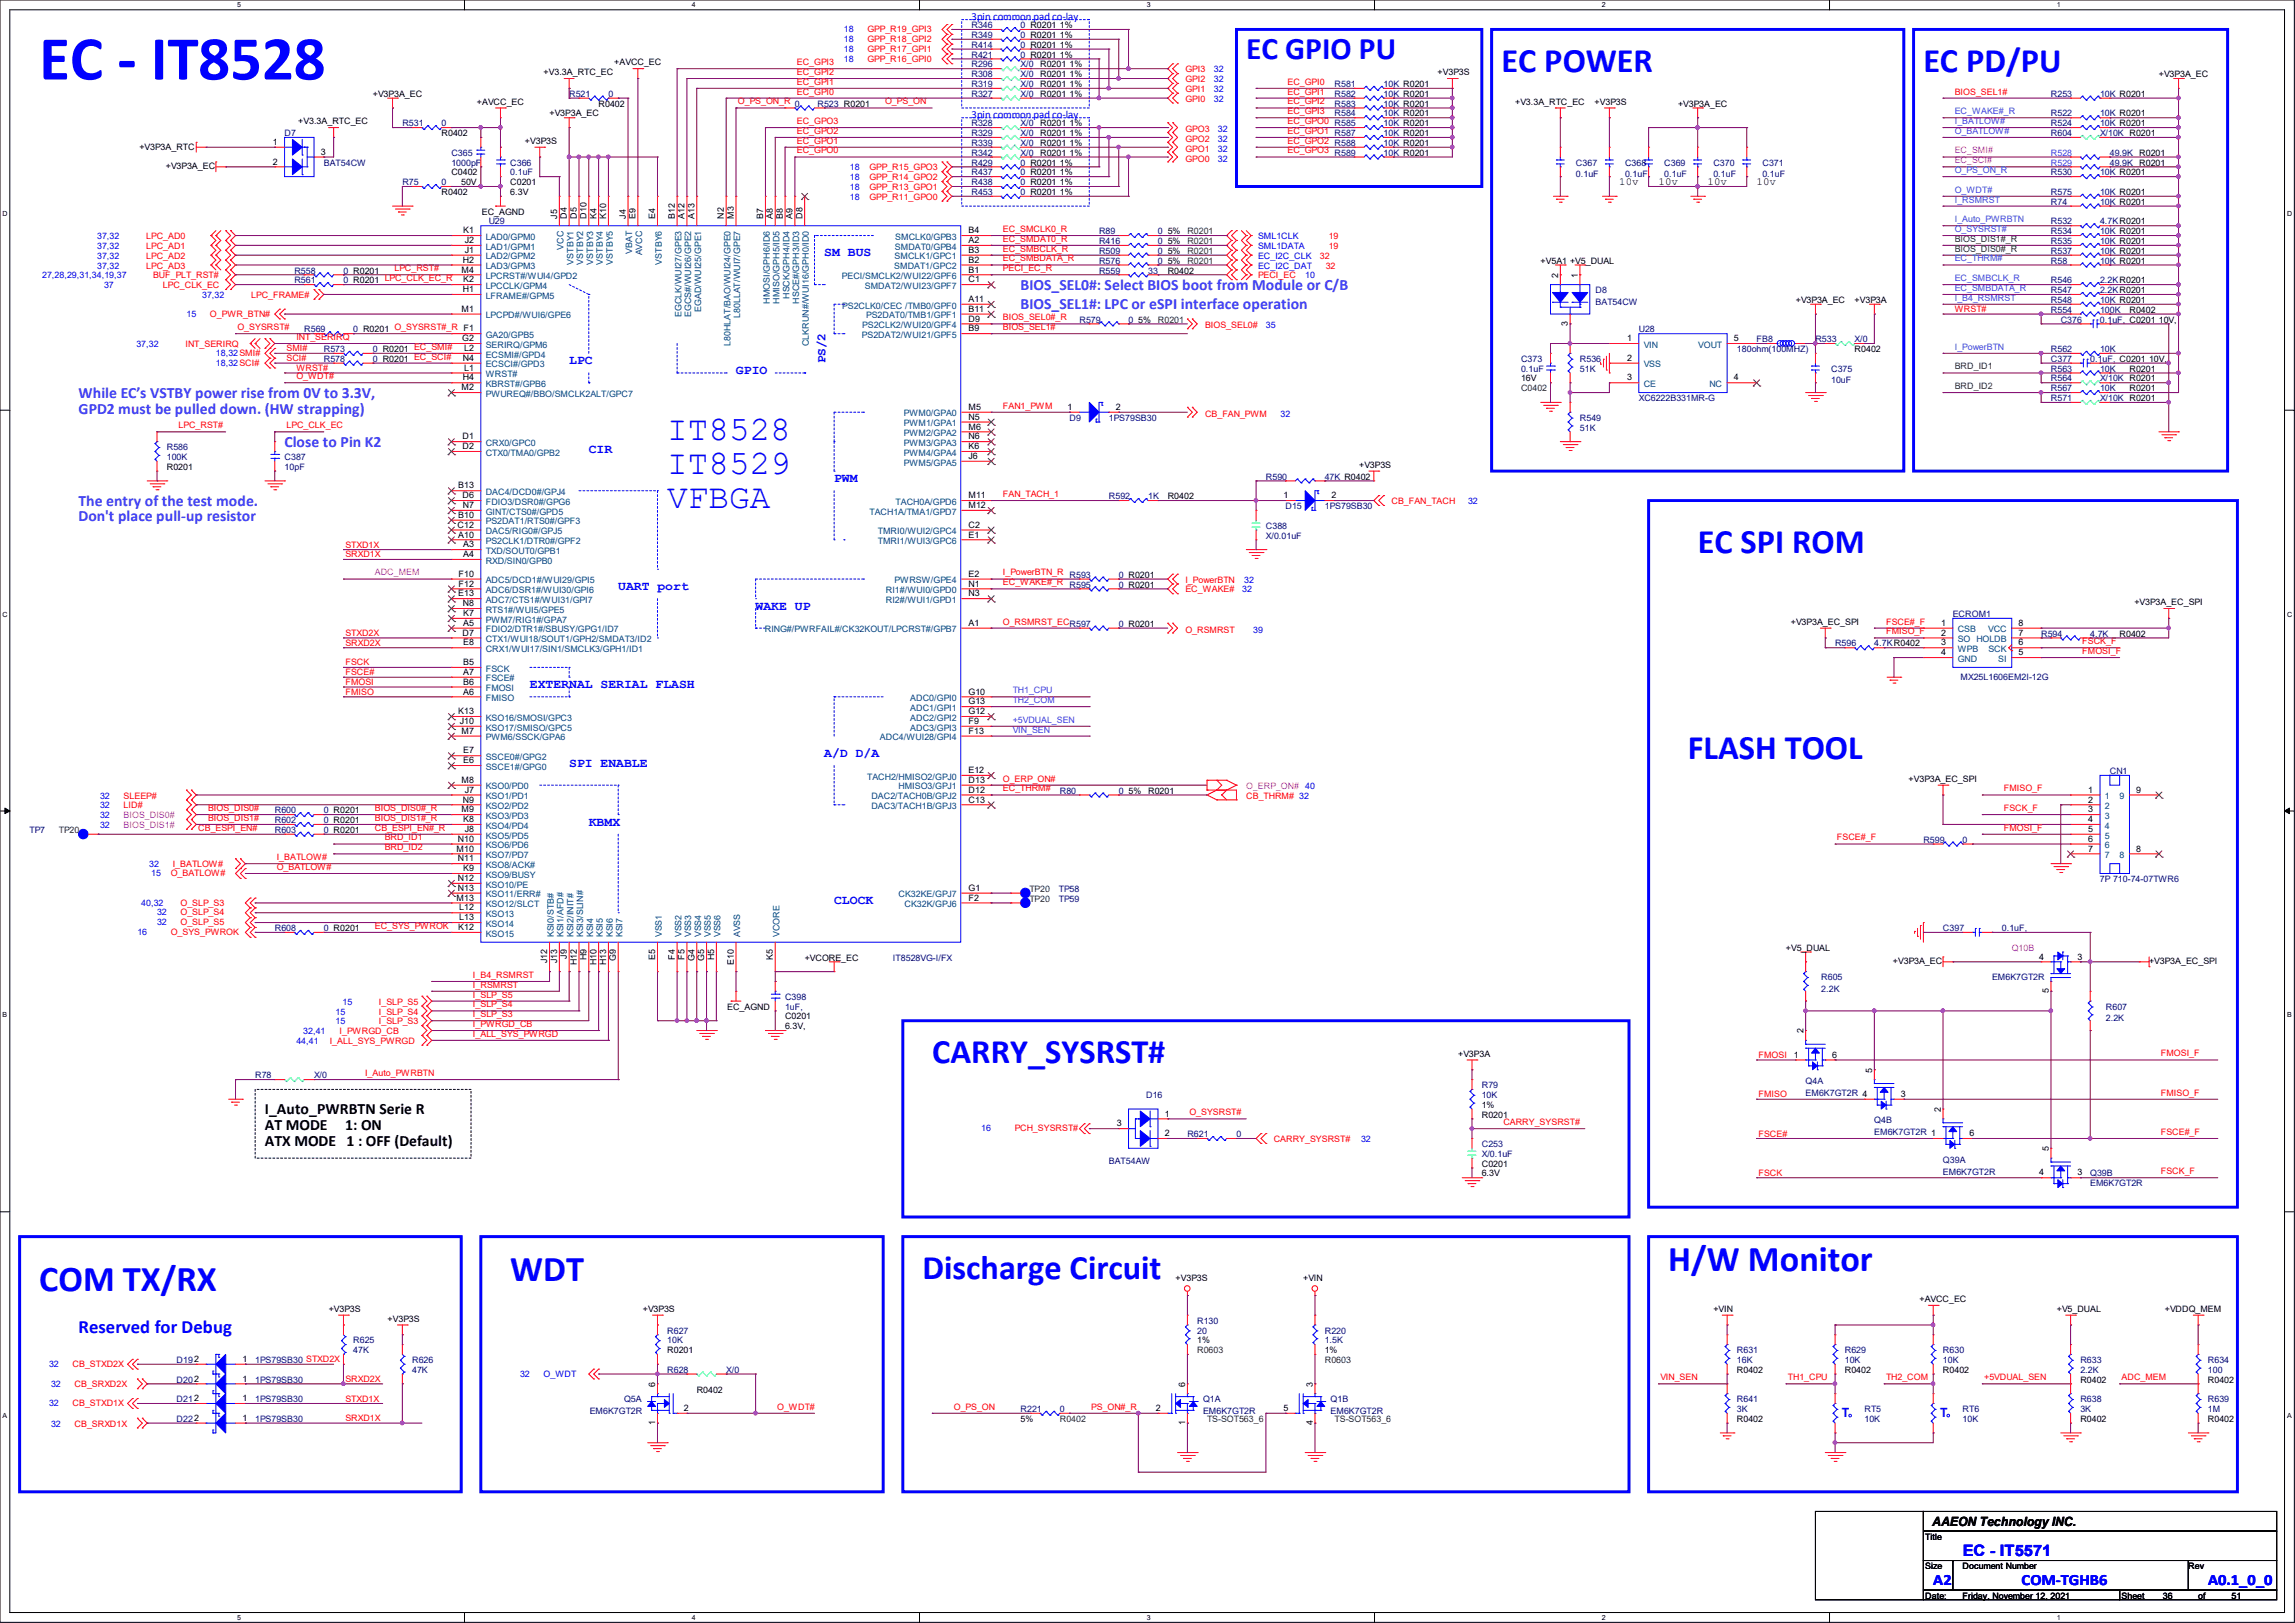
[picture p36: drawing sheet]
<svg xmlns="http://www.w3.org/2000/svg" width="297mm" height="210mm" viewBox="0 0 297 210" stroke-linecap="round" stroke-linejoin="round" font-family="sans-serif">
<defs><g id="words">
<text font-size="8.1" fill="#00f" x="5.1" y="10.3">EC - IT8528</text>
<g font-size="4.7" fill="#00f">
<text x="5.1" y="167">COM TX/RX</text>
<text x="66" y="165.8">WDT</text>
<text x="215.9" y="164.5">H/W Monitor</text>
</g>
<g font-size="4.4" fill="#00f">
<text x="194.3" y="9.3">EC POWER</text>
<text x="248.9" y="9.3">EC PD/PU</text>
<text x="86.4" y="56.9">IT8528</text>
<text x="86.4" y="61.3">IT8529</text>
<text x="86.4" y="65.8">VFBGA</text>
<text x="219.7" y="71.5">EC SPI ROM</text>
<text x="218.4" y="98.2">FLASH TOOL</text>
<text x="120.6" y="137.6">CARRY_SYSRST#</text>
<text x="119.4" y="165.5">Discharge Circuit</text>
</g>
<text font-size="4.1" fill="#00f" x="161.3" y="7.7">EC GPIO PU</text>
<text font-size="2.4" fill="#00f" x="10.2" y="172.5">Reserved for Debug</text>
<g font-size="2" fill="#8000ff">
<text x="132.1" y="37.5">BIOS_SEL0#: Select BIOS boot from Module or C/B</text>
<text x="132.1" y="40">BIOS_SEL1#: LPC or eSPI interface operation</text>
<text x="10.2" y="51.5">While EC’s VSTBY power rise from 0V to 3.3V,</text>
<text x="10.2" y="53.5">GPD2 must be pulled down. (HW strapping)</text>
<text x="36.8" y="57.8">Close to Pin K2</text>
<text x="10.2" y="65.4">The entry of the test mode.</text>
<text x="10.2" y="67.5">Don't place pull-up resistor</text>
</g>
<g font-size="2">
<text x="34.3" y="144.2">I_Auto_PWRBTN Serie R</text>
<text x="34.3" y="146.2">AT MODE</text>
<text x="34.3" y="148.3">ATX MODE 1 : OFF (Default)</text>
<text x="44.7" y="146.2">1: ON</text>
</g>
<g font-size="2" fill="#00f">
<text x="254" y="201.3">EC - IT5571</text>
<text x="250.2" y="205.2">A2</text>
<text x="261.6" y="205.2">COM-TGHB6</text>
<text x="285.8" y="205.2">A0.1_0_0</text>
</g>
<g font-size="1.7" fill="#00f">
<text x="106.7" y="33.2">SM BUS</text>
<text x="73.7" y="47.2">LPC</text>
<text x="106.8" y="47" transform="rotate(-90 106.8 47)">PS/2</text>
<text x="95.2" y="48.4">GPIO</text>
<text x="76.2" y="58.6">CIR</text>
<text x="107.9" y="62.4">PWM</text>
<text x="80" y="76.4">UART port</text>
<text x="97.8" y="78.9">WAKE UP</text>
<text x="68.6" y="89.1">EXTERNAL SERIAL FLASH</text>
<text x="73.7" y="99.2">SPI ENABLE</text>
<text x="106.7" y="98">A/D D/A</text>
<text x="76.2" y="106.8">KBMX</text>
<text x="107.9" y="117">CLOCK</text>
<text x="238.4" y="183.4">T</text>
<text x="251.1" y="183.4">T</text>
</g>
<text font-size="1.7" x="250.1" y="197.4">AAEON Technology INC.</text>
<g font-size="1.4" fill="#00f">
<text x="125.7" y="2.6">3pin common pad co-lay</text>
<text x="125.7" y="15.3">3pin common pad co-lay</text>
</g>
<g font-size="1.4">
<text x="209.5" y="24">10v</text>
<text x="214.6" y="24">10v</text>
<text x="221" y="24">10v</text>
<text x="227.3" y="24">10v</text>
</g>
<g font-size="1.1" fill="#00f">
<text x="109.2" y="4.1">18</text>
<text x="109.2" y="5.4">18</text>
<text x="109.2" y="6.7">18</text>
<text x="109.2" y="8">18</text>
<text x="157.1" y="11.9">32</text>
<text x="157.1" y="10.6">32</text>
<text x="157.1" y="9.4">32</text>
<text x="157.1" y="13.2">32</text>
<text x="157.6" y="17.1">32</text>
<text x="110" y="22.1">18</text>
<text x="110" y="23.3">18</text>
<text x="157.6" y="19.6">32</text>
<text x="157.6" y="20.9">32</text>
<text x="157.6" y="18.4">32</text>
<text x="110" y="24.6">18</text>
<text x="110" y="25.9">18</text>
<text x="12.6" y="30.9">37,32</text>
<text x="12.6" y="32.2">37,32</text>
<text x="12.6" y="33.5">37,32</text>
<text x="12.6" y="34.8">37,32</text>
<text x="162.8" y="34.8">EC_I2C_DAT</text>
<text x="162.8" y="33.5">EC_I2C_CLK</text>
<text x="162.8" y="32.2">SML1DATA</text>
<text x="162.8" y="30.9">SML1CLK</text>
<text x="5.5" y="36">27,28,29,31,34,19,37</text>
<text x="13.5" y="37.3">37</text>
<text x="24.1" y="41">15</text>
<text x="26.2" y="38.6">37,32</text>
<text x="168.9" y="36">10</text>
<text x="17.7" y="44.9">37,32</text>
<text x="27.9" y="46.1">18,32SMI#</text>
<text x="27.9" y="47.3">18,32SCI#</text>
<text x="163.8" y="42.5">35</text>
<text x="165.7" y="53.9">32</text>
<text x="190" y="65.2">32</text>
<text x="160.8" y="76.7">32</text>
<text x="161" y="75.4">32</text>
<text x="162.2" y="81.9">39</text>
<text x="13" y="104.6">32</text>
<text x="13" y="103.3">32</text>
<text x="13" y="105.9">32</text>
<text x="13" y="107.1">32</text>
<text x="19.3" y="112.2">32</text>
<text x="19.6" y="113.4">15</text>
<text x="18.3" y="117.2">40,32</text>
<text x="20.3" y="118.5">32</text>
<text x="20.3" y="119.7">32</text>
<text x="17.8" y="121">16</text>
<text x="43.4" y="131.3">15</text>
<text x="44.3" y="130">15</text>
<text x="38.4" y="135.1">44,41</text>
<text x="39.2" y="133.8">32,41</text>
<text x="43.4" y="132.5">15</text>
<text x="127" y="146.4">16</text>
<text x="176.1" y="147.8">32</text>
<text x="6.3" y="176.9">32</text>
<text x="6.6" y="179.5">32</text>
<text x="67.3" y="178.1">32</text>
<text x="70.4" y="178.1">O_WDT</text>
<text x="6.3" y="182">32</text>
<text x="6.6" y="184.6">32</text>
</g>
<g font-size="1.1" fill="#f00">
<text x="112.3" y="4.1">GPP_R19_GPI3</text>
<text x="112.3" y="5.4">GPP_R18_GPI2</text>
<text x="103.1" y="8.4">EC_GPI3</text>
<text x="103.1" y="9.7">EC_GPI2</text>
<text x="103.1" y="11">EC_GPI1</text>
<text x="112.3" y="6.7">GPP_R17_GPI1</text>
<text x="112.3" y="8">GPP_R16_GPI0</text>
<text x="153.4" y="11.9">GPI1</text>
<text x="153.4" y="10.6">GPI2</text>
<text x="153.4" y="9.4">GPI3</text>
<text x="166.6" y="11">EC_GPI0</text>
<text x="95.5" y="13.5">O_PS_ON_R</text>
<text x="103.1" y="12.2">EC_GPI0</text>
<text x="103.1" y="16">EC_GPO3</text>
<text x="103.1" y="17.3">EC_GPO2</text>
<text x="114.6" y="13.5">O_PS_ON</text>
<text x="153.4" y="13.2">GPI0</text>
<text x="153.4" y="17.1">GPO3</text>
<text x="166.6" y="12.2">EC_GPI1</text>
<text x="166.6" y="13.5">EC_GPI2</text>
<text x="166.6" y="14.8">EC_GPI3</text>
<text x="166.6" y="16">EC_GPO0</text>
<text x="166.6" y="17.3">EC_GPO1</text>
<text x="253" y="12.2">BIOS_SEL1#</text>
<text x="103.1" y="18.6">EC_GPO1</text>
<text x="103.1" y="19.9">EC_GPO0</text>
<text x="112.5" y="22.1">GPP_R15_GPO3</text>
<text x="112.5" y="23.3">GPP_R14_GPO2</text>
<text x="153.4" y="19.6">GPO1</text>
<text x="153.4" y="20.9">GPO0</text>
<text x="153.4" y="18.4">GPO2</text>
<text x="166.6" y="18.6">EC_GPO2</text>
<text x="166.6" y="19.9">EC_GPO3</text>
<text x="112.5" y="24.6">GPP_R13_GPO1</text>
<text x="112.5" y="25.9">GPP_R11_GPO0</text>
<text x="18.9" y="30.9">LPC_AD0</text>
<text x="18.9" y="32.2">LPC_AD1</text>
<text x="18.9" y="33.5">LPC_AD2</text>
<text x="18.9" y="34.8">LPC_AD3</text>
<text x="51.1" y="35.1">LPC_RST#</text>
<text x="129.8" y="32.6">EC_SMBCLK_R</text>
<text x="129.8" y="33.8">EC_SMBDATA_R</text>
<text x="129.8" y="35.1">PECI_EC_R</text>
<text x="129.8" y="31.3">EC_SMDAT0_R</text>
<text x="129.8" y="30">EC_SMCLK0_R</text>
<text x="170.8" y="33.5">32</text>
<text x="171.6" y="34.8">32</text>
<text x="172" y="32.2">19</text>
<text x="172" y="30.9">19</text>
<text x="19.8" y="36">BUF_PLT_RST#</text>
<text x="21.1" y="37.3">LPC_CLK_EC</text>
<text x="27.2" y="41">O_PWR_BTN#</text>
<text x="32.5" y="38.6">LPC_FRAME#</text>
<text x="49.8" y="36.4">LPC_CLK_EC_R</text>
<text x="129.8" y="41.4">BIOS_SEL0#_R</text>
<text x="162.8" y="36">PECI_EC</text>
<text x="253" y="40.4">WRST#</text>
<text x="24" y="44.9">INT_SERIRQ</text>
<text x="30.7" y="42.7">O_SYSRST#</text>
<text x="37.1" y="45.5">SMI#</text>
<text x="37.1" y="46.7">SCI#</text>
<text x="38.4" y="44">INT_SERIRQ</text>
<text x="51.1" y="42.7">O_SYSRST#_R F1</text>
<text x="53.6" y="46.5">EC_SCI#</text>
<text x="53.6" y="45.3">EC_SMI#</text>
<text x="129.8" y="42.7">BIOS_SEL1#</text>
<text x="156" y="42.5">BIOS_SEL0#</text>
<text x="38.4" y="48">WRST#</text>
<text x="38.4" y="49.1">O_WDT#</text>
<text x="129.8" y="52.9">FAN1_PWM</text>
<text x="156" y="53.9">CB_FAN_PWM</text>
<text x="23.1" y="55.4">LPC_RST#</text>
<text x="37.1" y="55.4">LPC_CLK_EC</text>
<text x="129.8" y="64.3">FAN_TACH_1</text>
<text x="180.1" y="65.2">CB_FAN_TACH</text>
<text x="44.7" y="70.9">STXD1X</text>
<text x="44.7" y="72.1">SRXD1X</text>
<text x="129.8" y="74.5">I_PowerBTN_R</text>
<text x="129.8" y="75.7">EC_WAKE#_R</text>
<text x="153.4" y="76.7">EC_WAKE#</text>
<text x="153.4" y="75.4">I_PowerBTN</text>
<text x="44.7" y="83.6">SRXD2X</text>
<text x="44.7" y="82.3">STXD2X</text>
<text x="129.8" y="80.8">O_RSMRST_EC</text>
<text x="153.4" y="81.9">O_RSMRST</text>
<text x="244.1" y="80.8">FSCE#_F</text>
<text x="244.1" y="82.1">FMISO_F</text>
<text x="269.5" y="83.4">FSCK_F</text>
<text x="44.7" y="86.1">FSCK</text>
<text x="44.7" y="88.6">FMOSI</text>
<text x="44.7" y="87.4">FSCE#</text>
<text x="44.7" y="89.9">FMISO</text>
<text x="269.5" y="84.6">FMOSI_F</text>
<text x="129.8" y="101.1">O_ERP_ON#</text>
<text x="16" y="104.6">LID#</text>
<text x="16" y="103.3">SLEEP#</text>
<text x="25.7" y="107.5">CB_ESPI_EN#</text>
<text x="26.9" y="104.9">BIOS_DIS0#</text>
<text x="26.9" y="106.2">BIOS_DIS1#</text>
<text x="48.5" y="107.5">CB_ESPI_EN#_R</text>
<text x="48.5" y="104.9">BIOS_DIS0#_R</text>
<text x="48.5" y="106.2">BIOS_DIS1#_R</text>
<text x="129.8" y="102.4">EC_THRM#</text>
<text x="161.3" y="103.3">CB_THRM# 32</text>
<text x="259.3" y="102.4">FMISO_F</text>
<text x="259.3" y="104.9">FSCK_F</text>
<text x="259.3" y="107.5">FMOSI_F</text>
<text x="22.1" y="113.4">O_BATLOW#</text>
<text x="22.4" y="112.2">I_BATLOW#</text>
<text x="35.8" y="111.3">I_BATLOW#</text>
<text x="35.8" y="112.6">O_BATLOW#</text>
<text x="49.8" y="108.8">BRD_ID1</text>
<text x="49.8" y="110">BRD_ID2</text>
<text x="237.7" y="108.8">FSCE#_F</text>
<text x="23.4" y="117.2">O_SLP_S3</text>
<text x="23.4" y="118.5">O_SLP_S4</text>
<text x="23.4" y="119.7">O_SLP_S5</text>
<text x="22.1" y="121">O_SYS_PWROK</text>
<text x="48.5" y="120.2">EC_SYS_PWROK</text>
<text x="49" y="130">I_SLP_S5</text>
<text x="49" y="131.3">I_SLP_S4</text>
<text x="61.2" y="127.8">I_RSMRST</text>
<text x="61.2" y="126.5">I_B4_RSMRST</text>
<text x="61.2" y="129.1">I_SLP_S5</text>
<text x="61.2" y="131.6">I_SLP_S3</text>
<text x="61.2" y="130.3">I_SLP_S4</text>
<text x="42.7" y="135.1">I_ALL_SYS_PWRGD</text>
<text x="43.9" y="133.8">I_PWRGD_CB</text>
<text x="49" y="132.5">I_SLP_S3</text>
<text x="61.2" y="132.9">I_PWRGD_CB</text>
<text x="61.2" y="134.2">I_ALL_SYS_PWRGD</text>
<text x="227.6" y="136.9">FMOSI</text>
<text x="279.6" y="136.7">FMOSI_F</text>
<text x="47.2" y="139.2">I_Auto_PWRBTN</text>
<text x="227.6" y="142">FMISO</text>
<text x="279.6" y="141.8">FMISO_F</text>
<text x="131.3" y="146.4">PCH_SYSRST#</text>
<text x="153.9" y="144.3">O_SYSRST#</text>
<text x="164.8" y="147.8">CARRY_SYSRST#</text>
<text x="194.6" y="145.6">CARRY_SYSRST#</text>
<text x="227.6" y="147.1">FSCE#</text>
<text x="279.6" y="146.9">FSCE#_F</text>
<text x="227.6" y="152.2">FSCK</text>
<text x="279.6" y="151.9">FSCK_F</text>
<text x="9.4" y="176.9">CB_STXD2X</text>
<text x="9.7" y="179.5">CB_SRXD2X</text>
<text x="44.7" y="178.8">SRXD2X</text>
<text x="214.9" y="178.6">VIN_SEN</text>
<text x="231.4" y="178.6">TH1_CPU</text>
<text x="244.1" y="178.6">TH2_COM</text>
<text x="256.8" y="178.6">+5VDUAL_SEN</text>
<text x="274.6" y="178.6">ADC_MEM</text>
<text x="9.4" y="182">CB_STXD1X</text>
<text x="9.7" y="184.6">CB_SRXD1X</text>
<text x="44.7" y="181.4">STXD1X</text>
<text x="44.7" y="183.9">SRXD1X</text>
<text x="100.6" y="182.4">O_WDT#</text>
<text x="123.4" y="182.4">O_PS_ON</text>
<text x="141.2" y="182.4">PS_ON#_R</text>
</g>
<g font-size="1.1" fill="#000080">
<text x="125.7" y="3.6">R346</text>
<text x="125.7" y="4.9">R349</text>
<text x="132.1" y="3.6">0 R0201 1%</text>
<text x="132.1" y="4.9">0 R0201 1%</text>
<text x="125.7" y="10">R308</text>
<text x="125.7" y="11.3">R319</text>
<text x="125.7" y="8.7">R296</text>
<text x="125.7" y="6.2">R414</text>
<text x="125.7" y="7.5">R421</text>
<text x="132.1" y="10">X/0</text>
<text x="132.1" y="11.3">X/0</text>
<text x="132.1" y="8.7">X/0</text>
<text x="132.1" y="6.2">0 R0201 1%</text>
<text x="132.1" y="7.5">0 R0201 1%</text>
<text x="172.7" y="11.3">R581</text>
<text x="179.1" y="11.3">10K R0201</text>
<text x="36.8" y="17.6">D7</text>
<text x="52.1" y="16.3">R531</text>
<text x="57.1" y="16.3">0</text>
<text x="73.7" y="12.5">R521</text>
<text x="78.7" y="12.5">0</text>
<text x="102.9" y="13.8">0</text>
<text x="105.8" y="13.8">R523 R0201</text>
<text x="125.7" y="12.5">R327</text>
<text x="125.7" y="16.3">R328</text>
<text x="125.7" y="17.6">R329</text>
<text x="132.1" y="12.5">X/0</text>
<text x="132.1" y="16.3">X/0</text>
<text x="132.1" y="17.6">X/0</text>
<text x="172.7" y="12.5">R582</text>
<text x="172.7" y="13.8">R583</text>
<text x="172.7" y="15.1">R584</text>
<text x="172.7" y="17.6">R587</text>
<text x="172.7" y="16.3">R585</text>
<text x="179.1" y="12.5">10K R0201</text>
<text x="179.1" y="13.8">10K R0201</text>
<text x="179.1" y="15.1">10K R0201</text>
<text x="179.1" y="17.6">10K R0201</text>
<text x="179.1" y="16.3">10K R0201</text>
<text x="265.4" y="15.1">R522</text>
<text x="265.4" y="16.3">R524</text>
<text x="265.4" y="17.6">R604</text>
<text x="265.4" y="12.5">R253</text>
<text x="271.8" y="15.1">10K R0201</text>
<text x="271.8" y="16.3">10K R0201</text>
<text x="271.8" y="17.6">X/10K R0201</text>
<text x="271.8" y="12.5">10K R0201</text>
<text x="41.9" y="21.4">BAT54CW</text>
<text x="52.1" y="24">R75</text>
<text x="57.1" y="24">0</text>
<text x="58.4" y="20.2">C365</text>
<text x="58.4" y="21.4">1000pF</text>
<text x="66" y="21.4">C366</text>
<text x="66" y="22.7">0.1uF</text>
<text x="125.7" y="18.9">R339</text>
<text x="125.7" y="20.2">R342</text>
<text x="125.7" y="21.4">R429</text>
<text x="125.7" y="22.7">R437</text>
<text x="125.7" y="24">R438</text>
<text x="132.1" y="18.9">X/0</text>
<text x="132.1" y="20.2">X/0</text>
<text x="132.1" y="21.4">0 R0201 1%</text>
<text x="132.1" y="22.7">0 R0201 1%</text>
<text x="132.1" y="24">0 R0201 1%</text>
<text x="172.7" y="18.9">R588</text>
<text x="172.7" y="20.2">R589</text>
<text x="179.1" y="18.9">10K R0201</text>
<text x="179.1" y="20.2">10K R0201</text>
<text x="204" y="21.4">C367</text>
<text x="204" y="22.9">0.1uF</text>
<text x="210.3" y="21.4">C368</text>
<text x="210.3" y="22.9">0.1uF</text>
<text x="215.4" y="21.4">C369</text>
<text x="215.4" y="22.9">0.1uF</text>
<text x="221.7" y="21.4">C370</text>
<text x="221.7" y="22.9">0.1uF</text>
<text x="228.1" y="21.4">C371</text>
<text x="228.1" y="22.9">0.1uF</text>
<text x="265.4" y="22.7">R530</text>
<text x="271.8" y="22.7">10K R0201</text>
<text x="273" y="20.2">49.9K R0201</text>
<text x="273" y="21.4">49.9K R0201</text>
<text x="63.2" y="29">U29</text>
<text x="125.7" y="25.2">R453</text>
<text x="132.1" y="25.2">0 R0201 1%</text>
<text x="265.4" y="26.5">R74</text>
<text x="265.4" y="25.2">R575</text>
<text x="265.4" y="29">R532</text>
<text x="271.8" y="26.5">10K R0201</text>
<text x="271.8" y="25.2">10K R0201</text>
<text x="271.8" y="29">4.7KR0201</text>
<text x="38.1" y="35.4">R558</text>
<text x="44.5" y="35.4">0 R0201</text>
<text x="142.2" y="35.4">R559</text>
<text x="142.2" y="30.3">R89</text>
<text x="142.2" y="31.6">R416</text>
<text x="142.2" y="32.9">R509</text>
<text x="142.2" y="34.1">R576</text>
<text x="148.6" y="35.4">33</text>
<text x="149.9" y="30.3">0</text>
<text x="149.9" y="31.6">0</text>
<text x="149.9" y="32.9">0</text>
<text x="149.9" y="34.1">0</text>
<text x="265.4" y="31.6">R535</text>
<text x="265.4" y="34.1">R58</text>
<text x="265.4" y="32.9">R537</text>
<text x="265.4" y="30.3">R534</text>
<text x="271.8" y="31.6">10K R0201</text>
<text x="271.8" y="34.1">10K R0201</text>
<text x="271.8" y="32.9">10K R0201</text>
<text x="271.8" y="30.3">10K R0201</text>
<text x="38.1" y="36.7">R561</text>
<text x="44.5" y="36.7">0 R0201</text>
<text x="139.7" y="41.7">R579</text>
<text x="146" y="41.7">0</text>
<text x="206.5" y="37.9">D8</text>
<text x="206.5" y="39.5">BAT54CW</text>
<text x="265.4" y="36.7">R546</text>
<text x="265.4" y="37.9">R547</text>
<text x="265.4" y="40.5">R554</text>
<text x="265.4" y="39.2">R548</text>
<text x="266.7" y="41.7">C376</text>
<text x="271.8" y="41.7">0.1uF, C0201 10V,</text>
<text x="271.8" y="36.7">2.2KR0201</text>
<text x="271.8" y="37.9">2.2KR0201</text>
<text x="271.8" y="40.5">100K</text>
<text x="271.8" y="39.2">10K R0201</text>
<text x="39.4" y="43">R569</text>
<text x="41.9" y="45.6">R573</text>
<text x="41.9" y="46.8">R578</text>
<text x="45.7" y="43">0 R0201</text>
<text x="48.3" y="45.6">0 R0201</text>
<text x="48.3" y="46.8">0 R0201</text>
<text x="196.8" y="46.8">C373</text>
<text x="204.5" y="46.8">R536</text>
<text x="212.1" y="43">U28</text>
<text x="224.8" y="45.6">180ohm(100MHZ)</text>
<text x="227.3" y="44.3">FB8</text>
<text x="234.9" y="44.3">R533</text>
<text x="240" y="44.3">X/0</text>
<text x="265.4" y="45.6">R562</text>
<text x="265.4" y="46.8">C377</text>
<text x="270.5" y="46.8">0.1uF, C0201 10V,</text>
<text x="271.8" y="45.6">10K</text>
<text x="196.8" y="48.1">0.1uF</text>
<text x="204.5" y="48.1">51K</text>
<text x="212.1" y="51.9">XC6222B331MR-G</text>
<text x="237" y="48.1">C375</text>
<text x="237" y="49.6">10uF</text>
<text x="265.4" y="49.4">R564</text>
<text x="265.4" y="50.6">R567</text>
<text x="265.4" y="51.9">R571</text>
<text x="265.4" y="48.1">R563</text>
<text x="271.8" y="49.4">X/10K R0201</text>
<text x="271.8" y="50.6">10K</text>
<text x="271.8" y="51.9">X/10K R0201</text>
<text x="271.8" y="48.1">10K</text>
<text x="21.6" y="58.3">R586</text>
<text x="21.6" y="59.5">100K</text>
<text x="36.8" y="59.5">C387</text>
<text x="138.4" y="54.4">D9</text>
<text x="143.5" y="54.4">1PS79SB30</text>
<text x="204.5" y="54.4">R549</text>
<text x="204.5" y="55.7">51K</text>
<text x="36.8" y="60.8">10pF</text>
<text x="143.5" y="64.6">R592</text>
<text x="148.6" y="64.6">1K</text>
<text x="163.8" y="62.1">R590</text>
<text x="166.4" y="65.9">D15</text>
<text x="171.4" y="65.9">1PS79SB30</text>
<text x="171.4" y="62.1">47K R0402</text>
<text x="163.8" y="68.4">C388</text>
<text x="163.8" y="69.7">X/0.01uF</text>
<text x="138.4" y="74.8">R593</text>
<text x="138.4" y="76">R595</text>
<text x="144.8" y="74.8">0 R0201</text>
<text x="144.8" y="76">0 R0201</text>
<text x="138.4" y="81.1">R597</text>
<text x="144.8" y="81.1">0 R0201</text>
<text x="237.5" y="83.7">R596</text>
<text x="242.6" y="83.7">4.7KR0402</text>
<text x="252.7" y="79.8">ECROM1</text>
<text x="264.2" y="82.4">R594</text>
<text x="270.5" y="82.4">4.7K</text>
<text x="253.7" y="88">MX25L1606EM2I-12G</text>
<text x="273" y="100.2">CN1</text>
<text x="3.8" y="107.8">TP7</text>
<text x="35.6" y="105.2">R600</text>
<text x="35.6" y="106.5">R602</text>
<text x="35.6" y="107.8">R603</text>
<text x="41.9" y="105.2">0 R0201</text>
<text x="41.9" y="106.5">0 R0201</text>
<text x="41.9" y="107.8">0 R0201</text>
<text x="137.2" y="102.7">R80</text>
<text x="144.8" y="102.7">0</text>
<text x="248.9" y="109.1">R599</text>
<text x="254" y="109.1">0</text>
<text x="137" y="115.4">TP58</text>
<text x="137" y="116.7">TP59</text>
<text x="271.8" y="114.1">7P 710-74-07TWR6</text>
<text x="35.6" y="120.5">R608</text>
<text x="41.9" y="120.5">0 R0201</text>
<text x="115.6" y="124.3">IT8528VG-I/FX</text>
<text x="251.5" y="120.5">C397</text>
<text x="259.1" y="120.5">0.1uF,</text>
<text x="101.6" y="129.4">C398</text>
<text x="101.6" y="130.6">1uF,</text>
<text x="235.7" y="126.8">R605</text>
<text x="235.7" y="128.4">2.2K</text>
<text x="257.8" y="126.8">EM6K7GT2R</text>
<text x="272.5" y="130.6">R607</text>
<text x="272.5" y="132.2">2.2K</text>
<text x="33" y="139.5">R78</text>
<text x="40.6" y="139.5">X/0</text>
<text x="148.3" y="142.1">D16</text>
<text x="191.8" y="140.8">R79</text>
<text x="191.8" y="142.1">10K</text>
<text x="233.7" y="140.3">Q4A</text>
<text x="233.7" y="141.8">EM6K7GT2R 4</text>
<text x="153.7" y="147.2">R621</text>
<text x="160" y="147.2">0</text>
<text x="191.8" y="148.4">C253</text>
<text x="191.8" y="149.7">X/0.1uF</text>
<text x="242.6" y="145.4">Q4B</text>
<text x="242.6" y="146.9">EM6K7GT2R 1</text>
<text x="143.5" y="150.6">BAT54AW</text>
<text x="251.5" y="150.5">Q39A</text>
<text x="251.5" y="152">EM6K7GT2R</text>
<text x="270.5" y="152.2">Q39B</text>
<text x="270.5" y="153.5">EM6K7GT2R</text>
<text x="45.7" y="173.8">R625</text>
<text x="86.4" y="172.6">R627</text>
<text x="86.4" y="173.8">10K</text>
<text x="154.9" y="171.3">R130</text>
<text x="154.9" y="172.6">20</text>
<text x="171.4" y="172.6">R220</text>
<text x="171.4" y="173.8">1.5K</text>
<text x="22.9" y="178.9">D202</text>
<text x="22.9" y="176.4">D192</text>
<text x="33" y="178.9">1PS79SB30</text>
<text x="33" y="176.4">1PS79SB30 STXD2X</text>
<text x="45.7" y="175.1">47K</text>
<text x="53.3" y="176.4">R626</text>
<text x="53.3" y="177.6">47K</text>
<text x="86.4" y="177.6">R628</text>
<text x="94" y="177.6">X/0</text>
<text x="224.8" y="175.1">R631</text>
<text x="224.8" y="176.4">16K</text>
<text x="238.8" y="175.1">R629</text>
<text x="238.8" y="176.4">10K</text>
<text x="251.5" y="175.1">R630</text>
<text x="251.5" y="176.4">10K</text>
<text x="269.2" y="176.4">R633</text>
<text x="269.2" y="177.6">2.2K</text>
<text x="285.7" y="176.4">R634</text>
<text x="285.7" y="177.6">100</text>
<text x="22.9" y="181.4">D212</text>
<text x="22.9" y="184">D222</text>
<text x="33" y="181.4">1PS79SB30</text>
<text x="33" y="184">1PS79SB30</text>
<text x="76.3" y="183">EM6K7GT2R</text>
<text x="80.8" y="181.4">Q5A</text>
<text x="132.1" y="182.7">R221</text>
<text x="137.2" y="182.7">0</text>
<text x="155.7" y="181.4">Q1A</text>
<text x="155.7" y="183">EM6K7GT2R</text>
<text x="172.2" y="181.4">Q1B</text>
<text x="172.2" y="183">EM6K7GT2R</text>
<text x="224.8" y="181.4">R641</text>
<text x="224.8" y="182.7">3K</text>
<text x="241.3" y="182.7">RT5</text>
<text x="241.3" y="184">10K</text>
<text x="254" y="182.7">RT6</text>
<text x="254" y="184">10K</text>
<text x="269.2" y="181.4">R638</text>
<text x="269.2" y="182.7">3K</text>
<text x="285.7" y="181.4">R639</text>
<text x="285.7" y="182.7">1M</text>
</g>
<g font-size="1.1">
<text x="70.4" y="9.7">+V3.3A_RTC_EC</text>
<text x="79.5" y="8.5">+AVCC_EC</text>
<text x="134.6" y="10">R0201 1%</text>
<text x="134.6" y="11.3">R0201 1%</text>
<text x="134.6" y="8.7">R0201 1%</text>
<text x="186.1" y="9.7">+V3P3S</text>
<text x="279.4" y="10">+V3P3A_EC</text>
<text x="38.6" y="16.1">+V3.3A_RTC_EC</text>
<text x="48.3" y="12.5">+V3P3A_EC</text>
<text x="57.1" y="17.6">R0402</text>
<text x="61.7" y="13.5">+AVCC_EC</text>
<text x="71.1" y="15.1">+V3P3A_EC</text>
<text x="77.5" y="13.8">R0402</text>
<text x="134.6" y="12.5">R0201 1%</text>
<text x="134.6" y="16.3">R0201 1%</text>
<text x="134.6" y="17.6">R0201 1%</text>
<text x="196.1" y="13.5">+V3.3A_RTC_EC</text>
<text x="206.4" y="13.5">+V3P3S</text>
<text x="217.2" y="13.8">+V3P3A_EC</text>
<text x="18" y="19.4">+V3P3A_RTC</text>
<text x="21.5" y="21.9">+V3P3A_EC</text>
<text x="35.3" y="18.8">1</text>
<text x="35.3" y="21.3">2</text>
<text x="41.5" y="20">3</text>
<text x="58.4" y="22.7">C0402</text>
<text x="59.7" y="24">50V</text>
<text x="66" y="24">C0201</text>
<text x="67.9" y="18.6">+V3P3S</text>
<text x="134.6" y="18.9">R0201 1%</text>
<text x="134.6" y="20.2">R0201 1%</text>
<text x="57.1" y="25.2">R0402</text>
<text x="62.4" y="27.8">EC_AGND</text>
<text x="66" y="25.2">6.3V</text>
<text x="72.1" y="28.3" transform="rotate(-90 72.1 28.3)">J5</text>
<text x="73.4" y="28.3" transform="rotate(-90 73.4 28.3)">D4</text>
<text x="74.6" y="28.3" transform="rotate(-90 74.6 28.3)">D5</text>
<text x="75.9" y="28.3" transform="rotate(-90 75.9 28.3)">D10</text>
<text x="77.2" y="28.3" transform="rotate(-90 77.2 28.3)">K4</text>
<text x="78.4" y="28.3" transform="rotate(-90 78.4 28.3)">K10</text>
<text x="81" y="28.3" transform="rotate(-90 81 28.3)">J4</text>
<text x="82.3" y="28.3" transform="rotate(-90 82.3 28.3)">E9</text>
<text x="84.8" y="28.3" transform="rotate(-90 84.8 28.3)">E4</text>
<text x="87.3" y="28.3" transform="rotate(-90 87.3 28.3)">B12</text>
<text x="88.6" y="28.3" transform="rotate(-90 88.6 28.3)">A12</text>
<text x="89.9" y="28.3" transform="rotate(-90 89.9 28.3)">A13</text>
<text x="93.7" y="28.3" transform="rotate(-90 93.7 28.3)">N2</text>
<text x="95" y="28.3" transform="rotate(-90 95 28.3)">M3</text>
<text x="98.8" y="28.3" transform="rotate(-90 98.8 28.3)">B7</text>
<text x="100" y="28.3" transform="rotate(-90 100 28.3)">A8</text>
<text x="101.3" y="28.3" transform="rotate(-90 101.3 28.3)">B8</text>
<text x="102.6" y="28.3" transform="rotate(-90 102.6 28.3)">A9</text>
<text x="103.8" y="28.3" transform="rotate(-90 103.8 28.3)">D8</text>
<text x="59.7" y="35.3">M4</text>
<text x="59.9" y="34">H2</text>
<text x="59.9" y="30.2">K1</text>
<text x="60.2" y="31.5">J2</text>
<text x="60.2" y="32.7">J1</text>
<text x="125.3" y="30.2">B4</text>
<text x="125.3" y="32.7">B3</text>
<text x="125.3" y="31.5">A2</text>
<text x="125.3" y="34">B2</text>
<text x="125.3" y="35.3">B1</text>
<text x="151.1" y="35.4">R0402</text>
<text x="151.1" y="30.3">5%</text>
<text x="151.1" y="31.6">5%</text>
<text x="151.1" y="32.9">5%</text>
<text x="151.1" y="34.1">5%</text>
<text x="199.4" y="34.1">+V5A1 +V5_DUAL</text>
<text x="201.6" y="35.9" transform="rotate(-90 201.6 35.9)">2</text>
<text x="204.2" y="35.9" transform="rotate(-90 204.2 35.9)">1</text>
<text x="59.7" y="40.3">M1</text>
<text x="59.9" y="37.8">H1</text>
<text x="59.9" y="36.5">K2</text>
<text x="125.3" y="39.1">A11</text>
<text x="125.3" y="40.3">B11</text>
<text x="125.3" y="41.6">D9</text>
<text x="125.3" y="36.5">C1</text>
<text x="147.3" y="41.7">5%</text>
<text x="232.4" y="39.2">+V3P3A_EC</text>
<text x="240" y="39.2">+V3P3A</text>
<text x="275.6" y="40.5">R0402</text>
<text x="59.8" y="44.2">G2</text>
<text x="59.9" y="46.7">N4</text>
<text x="60.1" y="48">L1</text>
<text x="60.1" y="45.4">L2</text>
<text x="125.3" y="42.9">B9</text>
<text x="202.9" y="42.2" transform="rotate(-90 202.9 42.2)">3</text>
<text x="210.6" y="44.2">1</text>
<text x="210.6" y="46.7">2</text>
<text x="224.4" y="44.2">5</text>
<text x="240" y="45.6">R0402</text>
<text x="59.7" y="50.5">M2</text>
<text x="59.9" y="49.2">H4</text>
<text x="125.3" y="53">M5</text>
<text x="138.2" y="53">1</text>
<text x="144.4" y="53">2</text>
<text x="196.8" y="49.4">16V</text>
<text x="210.6" y="49.2">3</text>
<text x="224.4" y="49.2">4</text>
<text x="275.6" y="50.6">R0201</text>
<text x="275.6" y="48.1">R0201</text>
<text x="59.9" y="58.1">D2</text>
<text x="59.9" y="56.9">D1</text>
<text x="125.3" y="54.3">N5</text>
<text x="125.3" y="55.6">M6</text>
<text x="125.3" y="56.9">N6</text>
<text x="125.3" y="58.1">K6</text>
<text x="125.3" y="59.4">J6</text>
<text x="21.6" y="60.8">R0201</text>
<text x="59.3" y="63.2">B13</text>
<text x="59.9" y="64.5">D6</text>
<text x="59.9" y="65.7">N7</text>
<text x="125.3" y="64.5">M11</text>
<text x="125.3" y="65.7">M12</text>
<text x="151.1" y="64.6">R0402</text>
<text x="166.1" y="64.5">1</text>
<text x="172.3" y="64.5">2</text>
<text x="175.9" y="60.5">+V3P3S</text>
<text x="59.2" y="68.3">C12</text>
<text x="59.3" y="69.6">A10</text>
<text x="59.3" y="67">B10</text>
<text x="59.9" y="70.8">A3</text>
<text x="125.3" y="68.3">C2</text>
<text x="125.3" y="69.6">E1</text>
<text x="59.3" y="77.2">E13</text>
<text x="59.3" y="74.6">F10</text>
<text x="59.3" y="75.9">F12</text>
<text x="59.9" y="72.1">A4</text>
<text x="125.3" y="74.6">E2</text>
<text x="125.3" y="75.9">N1</text>
<text x="125.3" y="77.2">N3</text>
<text x="59.9" y="82.3">D7</text>
<text x="59.9" y="78.4">N8</text>
<text x="59.9" y="79.7">K7</text>
<text x="59.9" y="83.5">E8</text>
<text x="59.9" y="81">A5</text>
<text x="125.3" y="81">A1</text>
<text x="231.8" y="80.9">+V3P3A_EC_SPI</text>
<text x="251.2" y="81">1</text>
<text x="251.2" y="82.3">2</text>
<text x="251.2" y="83.5">3</text>
<text x="261.2" y="81">8</text>
<text x="261.2" y="82.3">7</text>
<text x="261.2" y="83.5">6</text>
<text x="274.3" y="82.4">R0402</text>
<text x="276.2" y="78.3">+V3P3A_EC_SPI</text>
<text x="59.9" y="86.1">B5</text>
<text x="59.9" y="87.3">A7</text>
<text x="59.9" y="88.6">B6</text>
<text x="59.9" y="89.9">A6</text>
<text x="125.3" y="89.9">G10</text>
<text x="251.2" y="84.8">4</text>
<text x="261.2" y="84.8">5</text>
<text x="59.3" y="92.4">K13</text>
<text x="59.5" y="93.7">J10</text>
<text x="59.7" y="95">M7</text>
<text x="125.3" y="91.1">G13</text>
<text x="125.3" y="92.4">G12</text>
<text x="125.3" y="93.7">F9</text>
<text x="125.3" y="95">F13</text>
<text x="59.7" y="101.3">M8</text>
<text x="59.9" y="98.8">E6</text>
<text x="59.9" y="97.5">E7</text>
<text x="125.3" y="101.3">D13</text>
<text x="125.3" y="100">E12</text>
<text x="247" y="101.2">+V3P3A_EC_SPI</text>
<text x="59.7" y="105.1">M9</text>
<text x="59.9" y="103.8">N9</text>
<text x="59.9" y="106.4">K8</text>
<text x="60.2" y="102.6">J7</text>
<text x="60.2" y="107.7">J8</text>
<text x="125.3" y="103.8">C13</text>
<text x="125.3" y="102.6">D12</text>
<text x="146" y="102.7">5%</text>
<text x="148.6" y="102.7">R0201</text>
<text x="270.2" y="102.6">1</text>
<text x="270.2" y="103.8">2</text>
<text x="270.2" y="105.1">3</text>
<text x="270.2" y="106.4">4</text>
<text x="270.2" y="107.7">5</text>
<text x="276.5" y="102.6">9</text>
<text x="59.1" y="110.2">M10</text>
<text x="59.3" y="108.9">N10</text>
<text x="59.3" y="111.5">N11</text>
<text x="59.9" y="112.7">K9</text>
<text x="270.2" y="108.9">6</text>
<text x="270.2" y="110.2">7</text>
<text x="276.5" y="110.2">8</text>
<text x="59.1" y="116.5">M13</text>
<text x="59.3" y="114">N12</text>
<text x="59.3" y="115.3">N13</text>
<text x="59.4" y="117.8">L12</text>
<text x="59.4" y="119.1">L13</text>
<text x="125.3" y="115.3">G1</text>
<text x="125.3" y="116.5">F2</text>
<text x="59.3" y="120.4">K12</text>
<text x="70.8" y="124.7" transform="rotate(-90 70.8 124.7)">J12</text>
<text x="72.1" y="124.7" transform="rotate(-90 72.1 124.7)">J13</text>
<text x="73.4" y="124" transform="rotate(-90 73.4 124)">J9</text>
<text x="74.6" y="124.9" transform="rotate(-90 74.6 124.9)">H12</text>
<text x="75.9" y="124.3" transform="rotate(-90 75.9 124.3)">H9</text>
<text x="77.2" y="124.9" transform="rotate(-90 77.2 124.9)">H10</text>
<text x="78.4" y="124.9" transform="rotate(-90 78.4 124.9)">H13</text>
<text x="79.7" y="124.3" transform="rotate(-90 79.7 124.3)">G9</text>
<text x="84.8" y="124.2" transform="rotate(-90 84.8 124.2)">E5</text>
<text x="87.3" y="124.2" transform="rotate(-90 87.3 124.2)">F4</text>
<text x="88.6" y="124.2" transform="rotate(-90 88.6 124.2)">F5</text>
<text x="89.9" y="124.3" transform="rotate(-90 89.9 124.3)">G4</text>
<text x="91.1" y="124.3" transform="rotate(-90 91.1 124.3)">G5</text>
<text x="92.4" y="124.3" transform="rotate(-90 92.4 124.3)">H5</text>
<text x="95" y="124.8" transform="rotate(-90 95 124.8)">E10</text>
<text x="100" y="124.2" transform="rotate(-90 100 124.2)">K5</text>
<text x="104.1" y="124.3">+VCORE_EC</text>
<text x="231.1" y="123">+V5_DUAL</text>
<text x="245" y="124.8">+V3P3A_EC</text>
<text x="263.9" y="124.2">4</text>
<text x="268.9" y="124.2">3</text>
<text x="278.1" y="124.8">+V3P3A_EC_SPI</text>
<text x="94.1" y="130.6">EC_AGND</text>
<text x="101.6" y="131.9">C0201</text>
<text x="265.1" y="128.5" transform="rotate(-90 265.1 128.5)">5</text>
<text x="101.6" y="133.2">6.3V,</text>
<text x="188.7" y="136.7">+V3P3A</text>
<text x="232.2" y="136.9">1</text>
<text x="233.4" y="133.7" transform="rotate(-90 233.4 133.7)">2</text>
<text x="237.1" y="136.9">6</text>
<text x="191.8" y="143.3">1%</text>
<text x="242.3" y="138.8" transform="rotate(-90 242.3 138.8)">5</text>
<text x="246" y="141.9">3</text>
<text x="251.2" y="143.9" transform="rotate(-90 251.2 143.9)">2</text>
<text x="144.5" y="145.8">3</text>
<text x="150.7" y="144.5">1</text>
<text x="150.7" y="147">2</text>
<text x="191.8" y="144.6">R0201</text>
<text x="254.9" y="147">6</text>
<text x="265.1" y="149" transform="rotate(-90 265.1 149)">5</text>
<text x="191.8" y="151">C0201</text>
<text x="191.8" y="152.2">6.3V</text>
<text x="263.9" y="152.1">4</text>
<text x="268.9" y="152.1">3</text>
<text x="152.1" y="165.8">+V3P3S</text>
<text x="168.7" y="165.8">+VIN</text>
<text x="42.5" y="169.8">+V3P3S</text>
<text x="50.2" y="171">+V3P3S</text>
<text x="83.2" y="169.8">+V3P3S</text>
<text x="154.9" y="173.8">1%</text>
<text x="221.7" y="169.8">+VIN</text>
<text x="248.4" y="168.5">+AVCC_EC</text>
<text x="266.2" y="169.8">+V5_DUAL</text>
<text x="280.2" y="169.8">+VDDQ_MEM</text>
<text x="31.4" y="178.8">1</text>
<text x="31.4" y="176.2">1</text>
<text x="84.8" y="179.4" transform="rotate(-90 84.8 179.4)">6</text>
<text x="86.4" y="175.1">R0201</text>
<text x="153.4" y="179.4" transform="rotate(-90 153.4 179.4)">6</text>
<text x="169.9" y="179.4" transform="rotate(-90 169.9 179.4)">3</text>
<text x="171.4" y="175.1">1%</text>
<text x="224.8" y="177.6">R0402</text>
<text x="238.8" y="177.6">R0402</text>
<text x="251.5" y="177.6">R0402</text>
<text x="269.2" y="178.9">R0402</text>
<text x="285.7" y="178.9">R0402</text>
<text x="31.4" y="181.3">1</text>
<text x="31.4" y="183.9">1</text>
<text x="84.8" y="184.4" transform="rotate(-90 84.8 184.4)">1</text>
<text x="88.5" y="182.6">2</text>
<text x="90.2" y="180.3">R0402</text>
<text x="132.1" y="184">5%</text>
<text x="149.6" y="182.6">2</text>
<text x="153.4" y="184.4" transform="rotate(-90 153.4 184.4)">1</text>
<text x="166.1" y="182.6">5</text>
<text x="169.9" y="184.4" transform="rotate(-90 169.9 184.4)">4</text>
<text x="224.8" y="184">R0402</text>
<text x="269.2" y="184">R0402</text>
<text x="285.7" y="184">R0402</text>
<text x="249.2" y="199.2">Title</text>
<text x="249.2" y="203">Size</text>
<text x="254" y="203">Document Number</text>
<text x="283.2" y="203">Rev</text>
<text x="249.2" y="206.8">Date:</text>
<text x="254" y="206.8">Friday, November 12, 2021</text>
<text x="274.6" y="206.8">Sheet</text>
<text x="279.9" y="206.8">36</text>
<text x="284.5" y="206.8">of</text>
<text x="288.8" y="206.8">51</text>
</g>
<g font-size="1.1" fill="#8000ff">
<text x="253" y="16">I_BATLOW#</text>
<text x="253" y="17.3">O_BATLOW#</text>
<text x="265.4" y="20.2">R528</text>
<text x="265.4" y="21.4">R529</text>
<text x="131.1" y="89.7">TH1_CPU</text>
<text x="131.1" y="93.5">+5VDUAL_SEN</text>
<text x="131.1" y="94.8">VIN_SEN</text>
<text x="131.1" y="91">TH2_COM</text>
</g>
<g font-size="1.1" fill="#0080ff">
<text x="253" y="14.8">EC_WAKE#_R</text>
<text x="253" y="22.4">O_PS_ON_R</text>
<text x="253" y="28.7">I_Auto_PWRBTN</text>
<text x="253" y="24.9">O_WDT#</text>
<text x="253" y="26.2">I_RSMRST</text>
<text x="253" y="30">O_SYSRST#</text>
<text x="253" y="33.8">EC_THRM#</text>
<text x="253" y="38.9">I_B4_RSMRST</text>
<text x="253" y="37.6">EC_SMBDATA_R</text>
<text x="253" y="36.4">EC_SMBCLK_R</text>
<text x="253" y="45.3">I_PowerBTN</text>
</g>
<g font-size="1.1" fill="#f0f">
<text x="253" y="21.1">EC_SCI#</text>
<text x="253" y="19.9">EC_SMI#</text>
<text x="48.5" y="74.5">ADC_MEM</text>
<text x="16" y="105.9">BIOS_DIS0#</text>
<text x="16" y="107.1">BIOS_DIS1#</text>
<text x="161.3" y="102.1">O_ERP_ON# 40</text>
<text x="260.3" y="123">Q10B</text>
</g>
<g font-size="1.1" fill="#004080">
<text x="62.9" y="31">LAD0/GPM0</text>
<text x="62.9" y="32.3">LAD1/GPM1</text>
<text x="62.9" y="33.6">LAD2/GPM2</text>
<text x="62.9" y="34.8">LAD3/GPM3</text>
<text x="72.9" y="32.3" transform="rotate(-90 72.9 32.3)">VCC</text>
<text x="74.2" y="34.2" transform="rotate(-90 74.2 34.2)">VSTBY1</text>
<text x="75.5" y="34.2" transform="rotate(-90 75.5 34.2)">VSTBY2</text>
<text x="76.8" y="34.2" transform="rotate(-90 76.8 34.2)">VSTBY3</text>
<text x="78" y="34.2" transform="rotate(-90 78 34.2)">VSTBY4</text>
<text x="79.3" y="34.2" transform="rotate(-90 79.3 34.2)">VSTBY5</text>
<text x="81.8" y="32.9" transform="rotate(-90 81.8 32.9)">VBAT</text>
<text x="83.1" y="33.1" transform="rotate(-90 83.1 33.1)">AVCC</text>
<text x="85.6" y="34.2" transform="rotate(-90 85.6 34.2)">VSTBY6</text>
<text x="115.7" y="34.8">SMDAT1/GPC2</text>
<text x="115.8" y="33.6">SMCLK1/GPC1</text>
<text x="115.8" y="32.3">SMDAT0/GPB4</text>
<text x="115.9" y="31">SMCLK0/GPB3</text>
<text x="62.9" y="37.4">LPCCLK/GPM4</text>
<text x="62.9" y="38.7">LFRAME#/GPM5</text>
<text x="62.9" y="41.2">LPCPD#/WUI6/GPE6</text>
<text x="62.9" y="36.1">LPCRST#/WUI4/GPD2</text>
<text x="88.2" y="41" transform="rotate(-90 88.2 41)">EGCLK/WUI27/GPE3</text>
<text x="89.5" y="41" transform="rotate(-90 89.5 41)">EGCS#/WUI26/GPE2</text>
<text x="90.7" y="40.4" transform="rotate(-90 90.7 40.4)">EGAD/WUI25/GPE1</text>
<text x="95.8" y="41.1" transform="rotate(-90 95.8 41.1)">L80LLAT/WUI7/GPE7</text>
<text x="99.6" y="39.3" transform="rotate(-90 99.6 39.3)">HMOSI/GPH6/ID6</text>
<text x="100.9" y="39.3" transform="rotate(-90 100.9 39.3)">HMISO/GPH5/ID5</text>
<text x="102.2" y="38.7" transform="rotate(-90 102.2 38.7)">HSCK/GPH4/ID4</text>
<text x="103.4" y="39.3" transform="rotate(-90 103.4 39.3)">HSCE#/GPH3/ID3</text>
<text x="109" y="36.1">PECI/SMCLK2/WUI22/GPF6</text>
<text x="109" y="39.9">PS2CLK0/CEC /TMB0/GPF0</text>
<text x="111.9" y="37.4">SMDAT2/WUI23/GPF7</text>
<text x="112.1" y="41.2">PS2DAT0/TMB1/GPF1</text>
<text x="62.9" y="45">SERIRQ/GPM6</text>
<text x="62.9" y="46.3">ECSMI#/GPD4</text>
<text x="62.9" y="47.5">ECSCI#/GPD3</text>
<text x="62.9" y="43.7">GA20/GPB5</text>
<text x="94.5" y="44.7" transform="rotate(-90 94.5 44.7)">L80HLAT/BAO/WUI24/GPE0</text>
<text x="104.7" y="44.8" transform="rotate(-90 104.7 44.8)">CLKRUN#/WUI16/GPH0/ID0</text>
<text x="111.5" y="43.7">PS2DAT2/WUI21/GPF5</text>
<text x="111.6" y="42.5">PS2CLK2/WUI20/GPF4</text>
<text x="212.7" y="45">VIN</text>
<text x="212.7" y="47.5">VSS</text>
<text x="219.8" y="45">VOUT</text>
<text x="62.9" y="48.8">WRST#</text>
<text x="62.9" y="50.1">KBRST#/GPB6</text>
<text x="62.9" y="51.4">PWUREQ#/BBO/SMCLK2ALT/GPC7</text>
<text x="117" y="53.9">PWM0/GPA0</text>
<text x="212.7" y="50.1">CE</text>
<text x="221.2" y="50.1">NC</text>
<text x="62.9" y="59">CTX0/TMA0/GPB2</text>
<text x="62.9" y="57.7">CRX0/GPC0</text>
<text x="117" y="55.2">PWM1/GPA1</text>
<text x="117" y="56.4">PWM2/GPA2</text>
<text x="117" y="57.7">PWM3/GPA3</text>
<text x="117" y="59">PWM4/GPA4</text>
<text x="62.9" y="65.3">FDIO3/DSR0#/GPG6</text>
<text x="62.9" y="64.1">DAC4/DCD0#/GPJ4</text>
<text x="115.9" y="65.3">TACH0A/GPD6</text>
<text x="117" y="60.2">PWM5/GPA5</text>
<text x="62.9" y="70.4">PS2CLK1/DTR0#/GPF2</text>
<text x="62.9" y="71.7">TXD/SOUT0/GPB1</text>
<text x="62.9" y="67.9">PS2DAT1/RTS0#/GPF3</text>
<text x="62.9" y="66.6">GINT/CTS0#/GPD5</text>
<text x="62.9" y="69.1">DAC5/RIG0#/GPJ5</text>
<text x="112.5" y="66.6">TACH1A/TMA1/GPD7</text>
<text x="113.6" y="69.1">TMRI0/WUI2/GPC4</text>
<text x="113.6" y="70.4">TMRI1/WUI3/GPC6</text>
<text x="62.9" y="72.9">RXD/SIN0/GPB0</text>
<text x="62.9" y="75.5">ADC5/DCD1#/WUI29/GPI5</text>
<text x="62.9" y="76.8">ADC6/DSR1#/WUI30/GPI6</text>
<text x="114.6" y="76.8">RI1#/WUI0/GPD0</text>
<text x="115.8" y="75.5">PWRSW/GPE4</text>
<text x="62.9" y="79.3">RTS1#/WUI5/GPE5</text>
<text x="62.9" y="80.6">PWM7/RIG1#/GPA7</text>
<text x="62.9" y="78">ADC7/CTS1#/WUI31/GPI7</text>
<text x="62.9" y="83.1">CTX1/WUI18/SOUT1/GPH2/SMDAT3/ID2</text>
<text x="62.9" y="81.8">FDIO2/DTR1#/SBUSY/GPG1/ID7</text>
<text x="99" y="81.8">RING#/PWRFAIL#/CK32KOUT/LPCRST#/GPB7</text>
<text x="114.6" y="78">RI2#/WUI1/GPD1</text>
<text x="253.4" y="81.8">CSB</text>
<text x="253.4" y="83.1">SO HOLDB</text>
<text x="257.3" y="81.8">VCC</text>
<text x="62.9" y="86.9">FSCK</text>
<text x="62.9" y="88.2">FSCE#</text>
<text x="62.9" y="84.4">CRX1/WUI17/SIN1/SMCLK3/GPH1/ID1</text>
<text x="62.9" y="89.5">FMOSI</text>
<text x="253.4" y="84.4">WPB</text>
<text x="253.4" y="85.6">GND</text>
<text x="257.3" y="84.4">SCK</text>
<text x="258.6" y="85.6">SI</text>
<text x="62.9" y="93.3">KSO16/SMOSI/GPC3</text>
<text x="62.9" y="90.7">FMISO</text>
<text x="62.9" y="94.5">KSO17/SMISO/GPC5</text>
<text x="62.9" y="95.8">PWM6/SSCK/GPA6</text>
<text x="113.9" y="95.8">ADC4/WUI28/GPI4</text>
<text x="117.8" y="90.7">ADC0/GPI0</text>
<text x="117.8" y="92">ADC1/GPI1</text>
<text x="117.8" y="93.3">ADC2/GPI2</text>
<text x="117.8" y="94.5">ADC3/GPI3</text>
<text x="62.9" y="99.6">SSCE1#/GPG0</text>
<text x="62.9" y="98.3">SSCE0#/GPG2</text>
<text x="112.2" y="100.9">TACH2/HMISO2/GPJ0</text>
<text x="62.9" y="102.2">KSO0/PD0</text>
<text x="62.9" y="103.4">KSO1/PD1</text>
<text x="62.9" y="104.7">KSO2/PD2</text>
<text x="62.9" y="106">KSO3/PD3</text>
<text x="62.9" y="107.2">KSO4/PD4</text>
<text x="112.8" y="104.7">DAC3/TACH1B/GPJ3</text>
<text x="112.8" y="103.4">DAC2/TACH0B/GPJ2</text>
<text x="116.3" y="102.2">HMISO3/GPJ1</text>
<text x="272.4" y="103.4">1</text>
<text x="272.4" y="104.7">2</text>
<text x="272.4" y="106">3</text>
<text x="272.4" y="107.2">4</text>
<text x="274.3" y="103.4">9</text>
<text x="62.9" y="108.5">KSO5/PD5</text>
<text x="62.9" y="109.8">KSO6/PD6</text>
<text x="62.9" y="111">KSO7/PD7</text>
<text x="62.9" y="112.3">KSO8/ACK#</text>
<text x="62.9" y="113.6">KSO9/BUSY</text>
<text x="272.4" y="108.5">5</text>
<text x="272.4" y="109.8">6</text>
<text x="272.4" y="111">7</text>
<text x="274.3" y="111">8</text>
<text x="62.9" y="114.9">KSO10/PE</text>
<text x="62.9" y="116.1">KSO11/ERR#</text>
<text x="62.9" y="117.4">KSO12/SLCT</text>
<text x="62.9" y="118.7">KSO13</text>
<text x="62.9" y="119.9">KSO14</text>
<text x="116.3" y="116.1">CK32KE/GPJ7</text>
<text x="117" y="117.4">CK32K/GPJ6</text>
<text x="62.9" y="121.2">KSO15</text>
<text x="71.7" y="121.3" transform="rotate(-90 71.7 121.3)">KSI0/STB#</text>
<text x="72.9" y="121.3" transform="rotate(-90 72.9 121.3)">KSI1/AFD#</text>
<text x="74.2" y="121.3" transform="rotate(-90 74.2 121.3)">KSI2/INIT#</text>
<text x="75.5" y="121.3" transform="rotate(-90 75.5 121.3)">KSI3/SLIN#</text>
<text x="76.8" y="121.3" transform="rotate(-90 76.8 121.3)">KSI4</text>
<text x="78" y="121.3" transform="rotate(-90 78 121.3)">KSI5</text>
<text x="79.3" y="121.3" transform="rotate(-90 79.3 121.3)">KSI6</text>
<text x="80.6" y="121.3" transform="rotate(-90 80.6 121.3)">KSI7</text>
<text x="85.6" y="121.3" transform="rotate(-90 85.6 121.3)">VSS1</text>
<text x="88.2" y="121.3" transform="rotate(-90 88.2 121.3)">VSS2</text>
<text x="89.5" y="121.3" transform="rotate(-90 89.5 121.3)">VSS3</text>
<text x="90.7" y="121.3" transform="rotate(-90 90.7 121.3)">VSS4</text>
<text x="92" y="121.3" transform="rotate(-90 92 121.3)">VSS5</text>
<text x="93.3" y="121.3" transform="rotate(-90 93.3 121.3)">VSS6</text>
<text x="95.8" y="121.3" transform="rotate(-90 95.8 121.3)">AVSS</text>
<text x="100.9" y="121.3" transform="rotate(-90 100.9 121.3)">VCORE</text>
</g>
<g font-size="1.1" fill="#008000">
<text x="153.7" y="30.3">R0201</text>
<text x="153.7" y="31.6">R0201</text>
<text x="153.7" y="32.9">R0201</text>
<text x="153.7" y="34.1">R0201</text>
<text x="253" y="31.3">BIOS_DIS1#_R</text>
<text x="253" y="32.6">BIOS_DIS0#_R</text>
<text x="149.9" y="41.7">R0201</text>
<text x="253" y="47.8">BRD_ID1</text>
<text x="196.8" y="50.6">C0402</text>
<text x="253" y="50.3">BRD_ID2</text>
<text x="7.6" y="107.8">TP20</text>
<text x="133.2" y="115.4">TP20</text>
<text x="133.2" y="116.7">TP20</text>
<text x="154.9" y="175.1">R0603</text>
<text x="171.4" y="176.4">R0603</text>
<text x="137.2" y="184">R0402</text>
<text x="156.2" y="184">TS-SOT563_6</text>
<text x="172.7" y="184">TS-SOT563_6</text>
</g>
<g font-size=".9">
<text x="30.7" y=".9">5</text>
<text x="89.5" y=".9">4</text>
<text x="148.4" y=".9">3</text>
<text x="207.3" y=".9">2</text>
<text x="266.2" y=".9">1</text>
<text x=".3" y="28">D</text>
<text x="296" y="28">D</text>
<text x=".3" y="79.8">C</text>
<text x="296" y="79.8">C</text>
<text x=".3" y="131.7">B</text>
<text x="296" y="131.7">B</text>
<text x=".3" y="183.5">A</text>
<text x="296" y="183.5">A</text>
<text x="30.7" y="209.6">5</text>
<text x="89.5" y="209.6">4</text>
<text x="148.4" y="209.6">3</text>
<text x="207.3" y="209.6">2</text>
<text x="266.2" y="209.6">1</text>
</g>
</g></defs>
<path d="M0 0h296.9v209.9h-296.9zM1.3 1.3h294.4v207.4h-294.4z" fill="none" stroke="#000" stroke-width=".13"/>
<g fill="#fff">
<path d="M30.7 .1h.5v1h-.5z"/>
<path d="M30.7 208.8h.5v1h-.5z"/>
</g>
<path d="M60.1 0v1.3M60.1 208.7v1.2" fill="none" stroke="#000" stroke-width=".13"/>
<g fill="#fff">
<path d="M89.5 .1h.5v1h-.5z"/>
<path d="M89.5 208.8h.5v1h-.5z"/>
</g>
<path d="M119 0v1.3M119 208.7v1.2" fill="none" stroke="#000" stroke-width=".13"/>
<g fill="#fff">
<path d="M148.4 .1h.5v1h-.5z"/>
<path d="M148.4 208.8h.5v1h-.5z"/>
</g>
<path d="M177.9 0v1.3M177.9 208.7v1.2" fill="none" stroke="#000" stroke-width=".13"/>
<g fill="#fff">
<path d="M207.3 .1h.5v1h-.5z"/>
<path d="M207.3 208.8h.5v1h-.5z"/>
</g>
<path d="M236.8 0v1.3M236.8 208.7v1.2" fill="none" stroke="#000" stroke-width=".13"/>
<g fill="#fff">
<path d="M266.2 .1h.5v1h-.5z"/>
<path d="M266.2 208.8h.5v1h-.5z"/>
<path d="M.3 27.2h.7v1h-.7z"/>
<path d="M296 27.2h.6v1h-.6z"/>
<path d="M.3 79h.7v1h-.7z"/>
<path d="M296 79h.6v1h-.6z"/>
</g>
<path d="M0 53.1h1.3M295.7 53.1h1.2" fill="none" stroke="#000" stroke-width=".13"/>
<g fill="#fff">
<path d="M.3 130.9h.6v1h-.6z"/>
<path d="M296 130.9h.6v1h-.6z"/>
</g>
<path d="M0 104.9h1.3M295.7 104.9h1.2" fill="none" stroke="#000" stroke-width=".13"/>
<path d="M.6 104.6l.7 .3-.7 .4zM295.7 104.9l.6-.3v.7z" fill="#000" stroke="#000" stroke-width=".13"/>
<g fill="#fff">
<path d="M.3 182.7h.6v1h-.6z"/>
<path d="M296 182.7h.5v1h-.5z"/>
</g>
<path d="M0 156.8h1.3M295.7 156.8h1.2M234.9 195.6h14v11.4h-14zM248.9 195.6h45.7v2.5h-45.7zM248.9 198.1h45.7v3.8h-45.7zM248.9 201.9h3.8v3.8h-3.8zM248.9 205.7h25.4v1.3h-25.4zM252.7 201.9h30.5v3.8h-30.5zM274.3 205.7h20.3v1.3h-20.3zM283.2 201.9h11.4v3.8h-11.4z" fill="none" stroke="#000" stroke-width=".13"/>
<path d="M33 141h28v8.9h-28z" fill="none" stroke="#000" stroke-width=".13" stroke-dasharray=".3"/>
<path d="M160 3.8h31.8v20.3h-31.8zM193 3.8h53.4v57.2h-53.4zM247.6 3.8h40.7v57.2h-40.7zM213.4 64.8h76.2v91.4h-76.2zM116.8 132.1h94v25.4h-94zM2.5 160h57.2v33h-57.2zM62.2 160h52.1v33h-52.1zM116.8 160h94v33h-94zM213.4 160h76.2v33h-76.2z" fill="none" stroke="#00f" stroke-width=".38"/>
<path d="M124.5 15.2h16.5v11.5h-16.5zM124.5 2.5h16.5v11.5h-16.5z" fill="none" stroke="#00f" stroke-width=".13" stroke-dasharray=".3 .3"/>
<g fill="none" stroke="#f00" stroke-width=".13">
<path d="M25.4 18.4h.1M25.4 19h1.3M25.4 18.4v1.3M26.7 19h.1M35.6 19h.1M35.6 19h1.2M42.5 16.5h.1M42.5 16.5h1.3M43.2 17.8h.1M43.2 16.5v1.3M50.2 12.7h1.2M50.8 14h.1"/>
<path d="M50.8 12.7v1.3M51.4 12.7h.1M53.3 16.5h.1M53.3 16.5h1.3M57.1 16.5h1.3M58.4 16.5h.1M62.2 17.8h.1M62.2 17.8v1.2M64.1 14h1.3M64.8 15.2h.1M64.8 19h.1M64.8 14v1.2"/>
<path d="M64.8 19v1.3M65.4 14h.1M69.2 19h1.3M69.8 19v1.3M70.5 19h.1M73 10.2h.1M73 10.2h1.3M73 15.2h1.3M73.7 11.4h.1M73.7 16.5h.1M73.7 10.2v1.2M73.7 15.2v1.3"/>
<path d="M74.3 15.2h.1M74.9 12.7h.1M74.9 12.7h1.3M78.7 12.7h1.3M80 12.7h.1M81.9 8.9h1.3M82.5 10.2h.1M82.5 8.9v1.3M83.2 8.9h.1M101.6 14h.1M101.6 14h1.3M105.4 14h1.3"/>
<path d="M106.7 14h.1M122.6 4.4h.1M122.6 3.2h.1M122.6 5.7h.1M122.6 7h.1M122.6 8.3h.1M122.6 3.2l-.7 .6 .7 .6M122.6 4.4l-.7 .7 .7 .6M122.6 5.7l-.7 .6 .7 .7M122.6 7l-.7 .6 .7 .7M123.2 4.4h.1M123.2 3.2h.1"/>
<path d="M123.2 5.7h.1M123.2 7h.1M123.2 8.3h.1M123.2 7l-.6 .6 .6 .7M123.2 3.2l-.6 .6 .6 .6M123.2 4.4l-.6 .7 .6 .6M123.2 5.7l-.6 .6 .6 .7M128.3 19h.1M128.3 10.2h.1M128.3 11.4h.1M128.3 3.8h.1M128.3 12.7h.1"/>
<path d="M128.3 5.1h.1M128.3 8.9h.1M128.3 6.3h.1M128.3 16.5h.1M128.3 7.6h.1M128.3 17.8h.1M128.3 12.7h1.2M128.3 10.2h1.2M128.3 19h1.2M128.3 8.9h1.2M128.3 16.5h1.2M128.3 11.4h1.2"/>
<path d="M128.3 3.8h1.2M128.3 17.8h1.2M128.3 5.1h1.2M128.3 6.3h1.2M128.3 7.6h1.2M132.1 12.7h1.2M132.1 10.2h1.2M132.1 19h1.2M132.1 8.9h1.2M132.1 16.5h1.2M132.1 11.4h1.2M132.1 3.8h1.2"/>
<path d="M132.1 17.8h1.2M132.1 5.1h1.2M132.1 6.3h1.2M132.1 7.6h1.2M133.3 19h.1M133.3 10.2h.1M133.3 11.4h.1M133.3 3.8h.1M133.3 12.7h.1M133.3 5.1h.1M133.3 8.9h.1M133.3 6.3h.1"/>
<path d="M133.3 16.5h.1M133.3 7.6h.1M133.3 17.8h.1M151.1 18.4h.1M151.1 19.7h.1M151.1 17.1h.1M151.1 15.9h.1M151.1 18.4l.7 .6-.7 .7M151.1 19.7l.7 .6-.7 .7M151.1 17.1l.7 .7-.7 .6M151.1 15.9l.7 .6-.7 .6M151.8 18.4h.1"/>
<path d="M151.8 19.7h.1M151.8 12.1h.1M151.8 13.3h.1M151.8 10.8h.1M151.8 9.5h.1M151.8 8.3h.1M151.8 17.1h.1M151.8 15.9h.1M151.8 18.4l.6 .6-.6 .7M151.8 19.7l.6 .6-.6 .7M151.8 12.1l-.7 .6 .7 .6M151.8 10.8l-.7 .6 .7 .7"/>
<path d="M151.8 9.5l-.7 .7 .7 .6M151.8 8.3l-.7 .6 .7 .6M151.8 17.1l.6 .7-.6 .6M151.8 15.9l.6 .6-.6 .6M152.4 13.3h.1M152.4 12.1h.1M152.4 10.8h.1M152.4 9.5h.1M152.4 8.3h.1M152.4 12.1l-.6 .6 .6 .6M152.4 10.8l-.6 .6 .6 .7M152.4 9.5l-.6 .7 .6 .6"/>
<path d="M152.4 8.3l-.6 .6 .6 .6M175.3 11.4h.1M175.3 12.7h.1M175.3 14h.1M175.3 15.2h.1M175.3 19h.1M175.3 17.8h.1M175.3 16.5h.1M175.3 14h1.2M175.3 12.7h1.2M175.3 19h1.2M175.3 15.2h1.2"/>
<path d="M175.3 16.5h1.2M175.3 11.4h1.2M175.3 17.8h1.2M179.1 14h1.2M179.1 12.7h1.2M179.1 19h1.2M179.1 15.2h1.2M179.1 16.5h1.2M179.1 11.4h1.2M179.1 17.8h1.2M180.3 11.4h.1M180.3 12.7h.1"/>
<path d="M180.3 14h.1M180.3 15.2h.1M180.3 19h.1M180.3 17.8h.1M180.3 16.5h.1M187.3 10.2h1.3M188 11.4h.1M188 10.2v1.2M188.6 10.2h.1M201.3 14h.1M201.3 14h1.3M201.9 15.2h.1"/>
<path d="M201.9 19h.1M201.9 14v1.2M201.9 19v1.3M207.6 14h1.3M208.3 15.2h.1M208.3 19h.1M208.3 14v1.2M208.3 19v1.3M208.9 14h.1M213.4 19h.1M213.4 19v1.3M219.1 14h1.2"/>
<path d="M219.7 15.2h.1M219.7 19h.1M219.7 14v1.2M219.7 19v1.3M220.3 14h.1M226.1 19h.1M226.1 19v1.3M268 15.2h.1M268 16.5h.1M268 17.8h.1M268 12.7h.1M268 12.7h1.2"/>
<path d="M268 15.2h1.2M268 16.5h1.2M268 17.8h1.2M271.8 12.7h1.2M271.8 15.2h1.2M271.8 16.5h1.2M271.8 17.8h1.2M273 15.2h.1M273 16.5h.1M273 17.8h.1M273 12.7h.1M281.3 10.2h1.3"/>
<path d="M281.9 11.4h.1M281.9 10.2v1.2M282.6 10.2h.1M27.3 30.5h.1M27.3 31.7h.1M27.3 33h.1M27.3 34.3h.1M27.3 33l.6 .7-.6 .6M27.3 31.7l.6 .7-.6 .6M27.3 30.5l.6 .6-.6 .6M27.3 34.3l.6 .6M27.9 21h.1"/>
<path d="M27.9 30.5h.1M27.9 31.7h.1M27.9 33h.1M27.9 34.3h.1M27.9 21.6h1.3M27.9 21v1.2M27.9 33l.7 .7-.7 .6M27.9 31.7l.7 .7-.7 .6M27.9 29.8l-.6 .7M27.9 30.5l.7 .6-.7 .6M27.9 34.3l.7 .6M28.6 29.8l-.7 .7"/>
<path d="M29.2 21.6h.1M29.2 36.2h.1M29.2 34.9h.1M29.2 29.8h.1M29.2 31.1h.1M29.2 32.4h.1M29.2 33.7h.1M29.2 37.5h.1M29.2 34.9l.6 .7-.6 .6M29.2 29.8l.6 .7-.6 .6M29.2 32.4l.6 .6-.6 .7M29.2 31.1l.6 .6-.6 .7"/>
<path d="M29.2 33.7l.6 .6-.6 .6M29.2 36.2l.6 .6-.6 .7M29.8 34.9h.1M29.8 36.2h.1M29.8 31.1h.1M29.8 29.8h.1M29.8 32.4h.1M29.8 33.7h.1M29.8 37.5h.1M29.8 34.9l.7 .7-.7 .6M29.8 29.8l.7 .7-.7 .6M29.8 32.4l.7 .6-.7 .7"/>
<path d="M29.8 31.1l.7 .6-.7 .7M29.8 33.7l.7 .6-.7 .6M29.8 36.2l.7 .6-.7 .7M35.6 21.6h.1M35.6 21.6h1.2M39.4 35.6h.1M39.4 36.8h.1M39.4 36.8h1.2M39.4 35.6h1.2M40.6 38.7h.1M40.6 37.5h.1M40.6 37.5l.7 .6-.7 .6"/>
<path d="M40.6 20.3h1.3M41.3 37.5h.1M41.3 38.7h.1M41.3 37.5l.6 .6-.6 .6M41.9 20.3h.1M43.2 36.8h1.2M43.2 35.6h1.2M44.4 35.6h.1M44.4 36.8h.1M50.8 26.7h2.5M51.2 27.1h1.8M51.6 27.4h.1"/>
<path d="M51.6 27.4h1M51.9 27.8h.3M52.2 27.8h.1M53 27.1h.1M53.3 26.7h.1M53.3 24.1h.1M53.3 24.1h1.3M57.1 24.1h1.3M58.4 36.8h.1M58.4 30.5h.1M58.4 31.7h.1M58.4 33h.1"/>
<path d="M58.4 34.3h.1M58.4 38.1h.1M58.4 35.6h.1M58.4 24.1h.1M58.4 34.3h3.8M58.4 36.8h3.8M58.4 30.5h3.8M58.4 31.7h3.8M58.4 33h3.8M58.4 38.1h3.8M58.4 35.6h3.8M62.2 21.6h.1"/>
<path d="M62.2 20.3v1.3M64.1 26.7h.1M64.1 26.7h1.3M64.8 25.4h.1M64.8 22.9h.1M64.8 21.6v1.3M64.8 25.4v1.3M69.8 20.3h.1M72.4 25.4h.1M72.4 25.4v3.8M73.7 25.4h.1M73.7 25.4v3.8"/>
<path d="M74.9 25.4h.1M74.9 25.4v3.8M76.2 25.4h.1M76.2 25.4v3.8M77.5 25.4h.1M77.5 25.4v3.8M78.7 25.4h.1M78.7 25.4v3.8M81.3 25.4h.1M81.3 25.4v3.8M82.5 25.4h.1M82.5 25.4v3.8"/>
<path d="M85.1 25.4h.1M85.1 25.4v3.8M87.6 25.4h.1M87.6 25.4v3.8M88.9 25.4h.1M88.9 25.4v3.8M90.2 25.4h.1M90.2 25.4v3.8M94 25.4h.1M94 25.4v3.8M95.2 25.4h.1M95.2 25.4v3.8"/>
<path d="M99.1 25.4h.1M99.1 25.4v3.8M100.3 25.4h.1M100.3 25.4v3.8M101.6 25.4h.1M101.6 25.4v3.8M102.9 25.4h.1M102.9 25.4v3.8M104.1 25.4h.1M104.1 25.4v3.8M121.9 22.2h.1M121.9 21h.1"/>
<path d="M121.9 23.5h.1M121.9 24.8h.1M121.9 26h.1M121.9 21l.7 .6-.7 .6M121.9 22.2l.7 .7-.7 .6M121.9 23.5l.7 .6-.7 .7M121.9 24.8l.7 .6-.7 .6M122.6 21h.1M122.6 22.2h.1M122.6 23.5h.1M122.6 24.8h.1M122.6 26h.1"/>
<path d="M122.6 21l.6 .6-.6 .6M122.6 22.2l.6 .7-.6 .6M122.6 23.5l.6 .6-.6 .7M122.6 24.8l.6 .6-.6 .6M124.5 39.4h3.8M124.5 34.3h3.8M124.5 36.8h3.8M124.5 30.5h3.8M124.5 31.7h3.8M124.5 33h3.8M124.5 35.6h3.8M128.3 30.5h.1"/>
<path d="M128.3 33h.1M128.3 31.7h.1M128.3 34.3h.1M128.3 39.4h.1M128.3 35.6h.1M128.3 36.8h.1M128.3 20.3h.1M128.3 21.6h.1M128.3 22.9h.1M128.3 24.1h.1M128.3 25.4h.1M128.3 25.4h1.2"/>
<path d="M128.3 21.6h1.2M128.3 20.3h1.2M128.3 24.1h1.2M128.3 22.9h1.2M132.1 25.4h1.2M132.1 21.6h1.2M132.1 20.3h1.2M132.1 24.1h1.2M132.1 22.9h1.2M133.3 20.3h.1M133.3 21.6h.1M133.3 22.9h.1"/>
<path d="M133.3 24.1h.1M133.3 25.4h.1M144.8 35.6h.1M144.8 30.5h.1M144.8 31.7h.1M144.8 33h.1M144.8 34.3h.1M144.8 34.3h1.2M144.8 30.5h1.2M144.8 31.7h1.2M144.8 33h1.2M144.8 35.6h1.2"/>
<path d="M148.6 34.3h1.3M148.6 30.5h1.3M148.6 31.7h1.3M148.6 33h1.3M148.6 35.6h1.3M149.9 35.6h.1M149.9 30.5h.1M149.9 31.7h.1M149.9 33h.1M149.9 34.3h.1M151.1 21h.1M151.8 21h.1"/>
<path d="M159.4 34.9h.1M159.4 36.2h.1M159.4 33.7h.1M159.4 32.4h.1M159.4 31.1h.1M159.4 29.8h.1M159.4 34.9l-.7 .7 .7 .6M159.4 32.4l-.7 .6 .7 .7M159.4 33.7l-.7 .6 .7 .6M159.4 31.1l-.7 .6 .7 .7M159.4 29.8l-.7 .7 .7 .6M160 36.2h.1"/>
<path d="M160 34.9h.1M160 33.7h.1M160 32.4h.1M160 31.1h.1M160 29.8h.1M160 34.9l-.6 .7 .6 .6M160 32.4l-.6 .6 .6 .7M160 33.7l-.6 .6 .6 .6M160 31.1l-.6 .6 .6 .7M160 29.8l-.6 .7 .6 .6M160.7 29.8l.6 .7M161.3 35.6h.1"/>
<path d="M161.3 34.3h.1M161.3 33h.1M161.3 31.7h.1M161.3 30.5h.1M161.3 33l-.6 .7 .6 .6M161.3 35.6l-.6 .6M161.3 34.3l-.6 .6 .6 .7M161.3 31.7l-.6 .7 .6 .6M161.3 30.5l-.6 .6 .6 .6M161.3 29.8l.6 .7M161.9 35.6h.1M161.9 34.3h.1"/>
<path d="M161.9 33h.1M161.9 31.7h.1M161.9 30.5h.1M161.9 33l-.6 .7 .6 .6M161.9 35.6l-.6 .6M161.9 34.3l-.6 .6 .6 .7M161.9 31.7l-.6 .7 .6 .6M161.9 30.5l-.6 .6 .6 .6M175.3 20.3h.1M175.3 20.3h1.2M179.1 20.3h1.2M180.3 20.3h.1"/>
<path d="M201 25.4h1.8M201.3 34.3h1.3M201.4 25.8h.1M201.4 25.8h1M201.8 26.2h.3M201.9 35.6h.1M201.9 22.9h.1M201.9 21.6v1.3M201.9 34.3v2.5M202.1 26.2h.1M202.6 34.3h.1M202.8 25.4h.1"/>
<path d="M203.8 34.3h1.3M204.5 35.6h.1M204.5 34.3v2.5M205.1 34.3h.1M207.4 25.4h1.8M207.8 25.8h.1M207.8 25.8h1M208.2 26.2h.2M208.3 22.9h.1M208.3 21.6v1.3M208.4 26.2h.1M209.2 25.4h.1"/>
<path d="M213.4 22.9h.1M213.4 21.6v1.3M218.8 25.4h1.8M219.2 25.8h.1M219.2 25.8h1M219.6 26.2h.2M219.7 22.9h.1M219.7 21.6v1.3M219.8 26.2h.1M220.6 25.4h.1M226.1 22.9h.1M226.1 21.6v1.3"/>
<path d="M234.3 39.4h1.3M234.9 39.4v1.2M235.6 39.4h.1M241.9 39.4h1.3M242.6 39.4v1.2M243.2 39.4h.1M268 26.7h.1M268 36.8h.1M268 38.1h.1M268 20.3h.1M268 21.6h.1M268 25.4h.1"/>
<path d="M268 31.7h.1M268 34.3h.1M268 33h.1M268 39.4h.1M268 29.2h.1M268 22.9h.1M268 30.5h.1M268 25.4h1.2M268 26.7h1.2M268 39.4h1.2M268 34.3h1.2M268 21.6h1.2"/>
<path d="M268 36.8h1.2M268 30.5h1.2M268 31.7h1.2M268 33h1.2M268 38.1h1.2M268 20.3h1.2M268 22.9h1.2M268 29.2h1.2M271.8 25.4h1.2M271.8 26.7h1.2M271.8 39.4h1.2M271.8 34.3h1.2"/>
<path d="M271.8 21.6h1.2M271.8 36.8h1.2M271.8 30.5h1.2M271.8 31.7h1.2M271.8 33h1.2M271.8 38.1h1.2M271.8 20.3h1.2M271.8 22.9h1.2M271.8 29.2h1.2M273 26.7h.1M273 36.8h.1M273 38.1h.1"/>
<path d="M273 20.3h.1M273 21.6h.1M273 25.4h.1M273 31.7h.1M273 34.3h.1M273 33h.1M273 39.4h.1M273 29.2h.1M273 22.9h.1M273 30.5h.1M20.3 55.9h.1M20.3 55.9v1.2"/>
<path d="M20.3 59.7v1.3M32.4 44.4h.1M32.4 44.4l.6 .7M33 44.4h.1M33 43.8l-.6 .6M33 44.4l.7 .7M33.7 43.8l-.7 .6M34.3 43.8h.1M34.3 45.1h.1M34.3 43.8l.6 .6-.6 .7M34.9 45.1h.1M34.9 43.8h.1"/>
<path d="M34.9 46.4h.1M34.9 47.6h.1M34.9 43.8l.7 .6-1.3 1.3 .6 .7M34.9 46.4l-.6 .6 .6 .6M35.6 46.4h.1M35.6 45.1h.1M35.6 47.6h.1M35.6 57.1h.1M35.6 46.4l-.7 .6 .7 .6M35.6 45.1l-.7 .6 .7 .7M35.6 57.1v1.3M35.6 59.7v1.3"/>
<path d="M36.2 41.3h.1M36.2 40h.1M36.2 40l-.6 .6 .6 .7M36.8 41.3h.1M36.8 40h.1M36.8 40l-.6 .6 .6 .7M40.6 43.2h.1M40.6 43.2h1.3M43.2 45.7h.1M43.2 47h.1M43.2 45.7h1.2M43.2 47h1.2"/>
<path d="M44.4 43.2h1.3M45.7 43.2h.1M47 45.7h1.3M47 47h1.3M48.3 45.7h.1M48.3 47h.1M58.4 48.3h.1M58.4 40.6h.1M58.4 44.4h.1M58.4 45.7h.1M58.4 47h.1M58.4 43.2h.1"/>
<path d="M58.4 49.5h.1M58.4 58.4h.1M58.4 50.8h.1M58.4 57.1h.1M58.4 57.1h3.8M58.4 50.8h3.8M58.4 49.5h3.8M58.4 48.3h3.8M58.4 40.6h3.8M58.4 44.4h3.8M58.4 45.7h3.8M58.4 47h3.8"/>
<path d="M58.4 43.2h3.8M58.4 58.4h3.8M124.5 57.1h3.8M124.5 55.9h3.8M124.5 40.6h3.8M124.5 43.2h3.8M124.5 58.4h3.8M124.5 41.9h3.8M124.5 53.3h3.8M124.5 54.6h3.8M124.5 59.7h3.8M128.3 40.6h.1"/>
<path d="M128.3 41.9h.1M128.3 43.2h.1M128.3 53.3h.1M128.3 54.6h.1M128.3 55.9h.1M128.3 57.1h.1M128.3 58.4h.1M128.3 59.7h.1M138.4 53.3h.1M138.4 53.3h1.3M141 41.9h.1M141 41.9h1.2"/>
<path d="M143.5 53.3h1.3M144.8 53.3h.1M144.8 41.9h1.2M146 41.9h.1M153.7 52.7h.1M153.7 54h.1M153.7 41.3h.1M153.7 42.5h.1M153.7 52.7l.6 .6-.6 .7M153.7 41.3l.6 .6-.6 .6M154.3 52.7h.1M154.3 54h.1"/>
<path d="M154.3 41.3h.1M154.3 42.5h.1M154.3 41.3l.6 .6-.6 .6M154.3 52.7l.6 .6-.6 .7M199.4 52.1h2.5M199.8 52.5h1.7M200.2 52.8h.1M200.2 52.8h1M200.5 53.2h.3M200.7 49.5h.1M200.7 45.7h.1M200.7 45.7v1.3"/>
<path d="M200.7 48.3v1.2M200.8 53.2h.1M201.5 52.5h.1M201.9 52.1h.1M201.9 57.1h2.6M202.3 57.5h1.8M202.7 57.9h.1M202.7 57.9h1M203.1 58.3h.2M203.2 41.9h.1M203.2 57.1h.1M203.2 52.1h.1"/>
<path d="M203.2 49.5h.1M203.2 44.4h.1M203.2 40.6v1.3M203.2 44.4v1.3M203.2 48.3v1.2M203.2 52.1v1.2M203.2 55.9v1.2M203.3 58.3h.1M204.1 57.5h.1M204.5 57.1h.1M207.1 47.1h.1M207.1 46.9v.2"/>
<path d="M207.5 46.5h.1M207.5 46.5v1M207.9 47.9h.1M207.9 46.1v1.8M208.3 48.3h.1M208.3 44.4h.1M208.3 47h.1M208.3 49.5h.1M208.3 45.7v2.6M208.3 49.5h3.8M208.3 44.4h3.8M208.3 47h3.8"/>
<path d="M223.5 49.5h3.8M223.5 44.4h3.8M227.3 49.5h.1M227.3 44.4h.1M228.6 44.4h.1M228.6 44.4h1.3M232.4 44.4h1.3M233.7 44.4h.1M233.7 50.8h2.5M234.1 51.2h1.7M234.4 51.6h.1M234.4 51.6h1.1"/>
<path d="M234.8 51.9h.3M234.9 40.6h.1M234.9 45.7h.1M234.9 49.5h.1M234.9 45.7v1.3M234.9 48.3v1.2M235.1 51.9h.1M235.8 51.2h.1M236.2 50.8h.1M236.2 44.4h.1M236.2 44.4h1.3M240 44.4h1.3"/>
<path d="M241.3 44.4h.1M242.6 40.6h.1M268 49.5h.1M268 40.6h.1M268 50.8h.1M268 45.7h.1M268 52.1h.1M268 48.3h.1M268 47h.1M268 52.1h1.2M268 50.8h1.2M268 49.5h1.2"/>
<path d="M268 48.3h1.2M268 40.6h1.2M268 45.7h1.2M268 47h1.2M269.2 41.9h.1M269.2 41.9h1.3M270.5 47h1.3M271.8 47h.1M271.8 52.1h1.2M271.8 50.8h1.2M271.8 49.5h1.2M271.8 48.3h1.2"/>
<path d="M271.8 40.6h1.2M271.8 45.7h1.2M271.8 41.9h1.2M273 49.5h.1M273 41.9h.1M273 40.6h.1M273 50.8h.1M273 45.7h.1M273 52.1h.1M273 48.3h.1M279.4 55.9h2.5M279.8 56.3h1.8"/>
<path d="M280.2 56.6h.1M280.2 56.6h1M280.5 57h.3M280.8 57h.1M281.6 56.3h.1M281.9 55.9h.1M19 62.2h2.6M19.4 62.6h1.8M19.8 63h.1M19.8 63h1M20.2 63.4h.2M20.3 61h.1"/>
<path d="M20.4 63.4h.1M21.2 62.6h.1M21.6 62.2h.1M34.3 62.2h2.5M34.7 62.6h1.7M35.1 63h.1M35.1 63h1M35.4 63.4h.3M35.6 61h.1M35.7 63.4h.1M36.4 62.6h.1M36.8 62.2h.1"/>
<path d="M58.4 64.8h.1M58.4 69.8h.1M58.4 78.7h.1M58.4 71.1h.1M58.4 72.4h.1M58.4 67.3h.1M58.4 74.9h.1M58.4 76.2h.1M58.4 77.5h.1M58.4 66h.1M58.4 68.6h.1M58.4 63.5h.1"/>
<path d="M58.4 71.1h3.8M58.4 78.7h3.8M58.4 74.9h3.8M58.4 64.8h3.8M58.4 69.8h3.8M58.4 68.6h3.8M58.4 76.2h3.8M58.4 77.5h3.8M58.4 72.4h3.8M58.4 67.3h3.8M58.4 66h3.8M58.4 63.5h3.8"/>
<path d="M124.5 74.9h3.8M124.5 64.8h3.8M124.5 69.8h3.8M124.5 68.6h3.8M124.5 76.2h3.8M124.5 77.5h3.8M124.5 66h3.8M128.3 68.6h.1M128.3 69.8h.1M128.3 74.9h.1M128.3 76.2h.1M128.3 77.5h.1"/>
<path d="M128.3 64.8h.1M128.3 66h.1M139.7 74.9h.1M139.7 76.2h.1M139.7 74.9h1.3M139.7 76.2h1.3M143.5 74.9h1.3M143.5 76.2h1.3M144.8 74.9h.1M144.8 64.8h.1M144.8 76.2h.1M144.8 64.8h1.2"/>
<path d="M148.6 64.8h1.3M149.9 64.8h.1M151.8 75.6h.1M151.8 76.8h.1M151.8 74.3h.1M151.8 75.6l-.7 .6 .7 .6M151.8 74.3l-.7 .6 .7 .7M152.4 76.8h.1M152.4 75.6h.1M152.4 74.3h.1M152.4 75.6l-.6 .6 .6 .6M152.4 74.3l-.6 .6 .6 .7"/>
<path d="M161.3 71.1h2.5M161.7 71.5h1.7M162.1 71.9h.1M162.1 71.9h1M162.4 72.3h.3M162.6 66h.1M162.6 69.8h.1M162.6 66v1.3M162.6 68.6v1.2M162.7 72.3h.1M163.4 71.5h.1M163.8 71.1h.1"/>
<path d="M166.4 64.8h.1M166.4 62.2h.1M166.4 62.2h1.2M166.4 64.8h1.2M170.2 62.2h1.2M171.4 62.2h.1M171.4 64.8h1.3M172.7 64.8h.1M177.2 61h1.2M177.8 62.2h.1M177.8 61v1.2M178.4 61h.1"/>
<path d="M178.4 64.1h.1M178.4 65.4h.1M178.4 64.1l-.6 .7 .6 .6M179.1 65.4h.1M179.1 64.1h.1M179.1 64.1l-.7 .7 .7 .6M280 78.7h1.3M280.7 78.7v1.3M281.3 78.7h.1M58.4 99.1h.1M58.4 86.4h.1M58.4 87.6h.1"/>
<path d="M58.4 97.8h.1M58.4 80h.1M58.4 83.8h.1M58.4 82.5h.1M58.4 81.3h.1M58.4 92.7h.1M58.4 88.9h.1M58.4 90.2h.1M58.4 94h.1M58.4 95.2h.1M58.4 81.3h3.8M58.4 87.6h3.8"/>
<path d="M58.4 99.1h3.8M58.4 86.4h3.8M58.4 97.8h3.8M58.4 80h3.8M58.4 90.2h3.8M58.4 92.7h3.8M58.4 94h3.8M58.4 95.2h3.8M58.4 83.8h3.8M58.4 82.5h3.8M58.4 88.9h3.8M124.5 81.3h3.8"/>
<path d="M124.5 90.2h3.8M124.5 91.4h3.8M124.5 92.7h3.8M124.5 94h3.8M124.5 95.2h3.8M128.3 81.3h.1M128.3 90.2h.1M128.3 91.4h.1M128.3 92.7h.1M128.3 94h.1M128.3 95.2h.1M139.7 81.3h.1"/>
<path d="M139.7 81.3h1.3M143.5 81.3h1.3M144.8 81.3h.1M151.1 80.6h.1M151.1 81.9h.1M151.1 80.6l.7 .7-.7 .6M151.8 80.6h.1M151.8 81.9h.1M151.8 80.6l.6 .7-.6 .6M235.6 81.3h1.3M236.2 82.5h.1M236.2 81.3v1.2"/>
<path d="M236.9 81.3h.1M238.8 83.8h.1M238.8 83.8h1.2M242.6 83.8h1.2M243.8 83.8h.1M244.2 87.6h1.8M244.6 88h.1M244.6 88h1M245 88.4h.2M245.2 88.4h.1M246 87.6h.1M248.9 81.3h.1"/>
<path d="M248.9 82.5h.1M248.9 83.8h.1M248.9 85.1h.1M248.9 81.3h3.8M248.9 83.8h3.8M248.9 82.5h3.8M248.9 85.1h3.8M260 83.8h.1M260 83.8l.3 .4M260.3 84.2h.1M260.3 81.3h3.9M260.3 83.8h3.9"/>
<path d="M260.3 82.5h3.9M260.3 85.1h3.9M260.3 83.4l-.3 .4M264.2 81.3h.1M264.2 82.5h.1M264.2 83.8h.1M264.2 85.1h.1M265.4 82.5h.1M265.4 82.5h1.3M269.2 82.5h1.3M270.5 82.5h.1M280.7 80h.1"/>
<path d="M11.4 107.9h1.3M12.7 107.9h.1M24.1 104.8h.1M24.1 103.5h.1M24.1 102.2h.1M24.1 106h.1M24.1 107.3h.1M24.1 103.5l.7 .6-.7 .7M24.1 102.2l.7 .7-.7 .6M24.1 104.8l.7 .6-.7 .6M24.1 106l.7 .7-.7 .6M24.8 103.5h.1"/>
<path d="M24.8 104.8h.1M24.8 102.2h.1M24.8 106h.1M24.8 107.3h.1M24.8 103.5l.6 .6-.6 .7M24.8 102.2l.6 .7-.6 .6M24.8 104.8l.6 .6-.6 .6M24.8 106l.6 .7-.6 .6M30.5 112.4h.1M30.5 111.1h.1M30.5 111.1l.6 .7-.6 .6M31.1 111.1h.1"/>
<path d="M31.1 112.4h.1M31.1 113.7h.1M31.1 111.1l.6 .7-1.2 1.2 .6 .7M31.7 113.7h.1M31.7 112.4h.1M31.7 112.4l-.6 .6 .6 .7M32.4 117.5h.1M32.4 116.2h.1M32.4 118.7h.1M32.4 116.2l-.7 .6 .7 .7M32.4 117.5l-.7 .6 .7 .6M32.4 118.7l-.7 .7 .7 .6"/>
<path d="M33 117.5h.1M33 116.2h.1M33 118.7h.1M33 116.2l-.6 .6 .6 .7M33 117.5l-.6 .6 .6 .6M33 118.7l-.6 .7 .6 .6M36.8 105.4h.1M36.8 106.7h.1M36.8 107.9h.1M36.8 105.4h1.3M36.8 106.7h1.3M36.8 107.9h1.3"/>
<path d="M40.6 105.4h1.3M40.6 106.7h1.3M40.6 107.9h1.3M41.9 105.4h.1M41.9 106.7h.1M41.9 107.9h.1M58.4 101.6h.1M58.4 102.9h.1M58.4 104.1h.1M58.4 105.4h.1M58.4 106.7h.1M58.4 107.9h.1"/>
<path d="M58.4 109.2h.1M58.4 110.5h.1M58.4 111.8h.1M58.4 113h.1M58.4 114.3h.1M58.4 115.6h.1M58.4 116.8h.1M58.4 118.1h.1M58.4 119.4h.1M58.4 101.6h3.8M58.4 111.8h3.8M58.4 102.9h3.8"/>
<path d="M58.4 104.1h3.8M58.4 105.4h3.8M58.4 106.7h3.8M58.4 107.9h3.8M58.4 109.2h3.8M58.4 110.5h3.8M58.4 113h3.8M58.4 114.3h3.8M58.4 115.6h3.8M58.4 116.8h3.8M58.4 118.1h3.8M58.4 119.4h3.8"/>
<path d="M124.5 101.6h3.8M124.5 102.9h3.8M124.5 104.1h3.8M124.5 115.6h3.8M124.5 116.8h3.8M124.5 100.3h3.8M128.3 115.6h.1M128.3 116.8h.1M128.3 104.1h.1M128.3 102.9h.1M128.3 101.6h.1M128.3 100.3h.1"/>
<path d="M130.8 115.6h.1M130.8 116.8h.1M130.8 115.6h1.3M130.8 116.8h1.3M139.7 102.9h.1M139.7 102.9h1.3M143.5 102.9h1.3M144.8 102.9h.1M156.2 102.2h.1M156.2 101h.1M156.2 102.9h.1M156.2 102.2h3.8v1.3"/>
<path d="M156.2 101h2.5M156.2 101v1.2M156.2 102.9l1.3 .6M157.5 102.2h.1M157.5 101h.1M157.5 103.5h.1M157.5 101l.6 .6-.6 .6M157.5 103.5h2.5M157.5 102.2l-1.3 .7M158.1 102.9h.1M158.1 102.9l.6 .6M158.7 101h.1"/>
<path d="M158.7 101l1.3 .6M160 101.6h.1M160 103.5h.1M160 101.6l-1.3 .6-.6 .7M248.5 119.8h.1M248.5 119.8v1.7M248.9 119.4h.1M248.9 119.4v2.5M250.2 109.2h.1M250.2 109.2h1.3M250.8 101.6h1.3M251.5 102.9h.1"/>
<path d="M251.5 101.6v1.3M252.1 101.6h.1M254 109.2h1.3M255.3 109.2h.1M265.4 111.8h2.6M265.8 112.1h1.8M266.2 112.5h.1M266.2 112.5h1M266.6 112.9h.2M266.8 112.9h.1M267.6 112.1h.1M268 111.8h.1"/>
<path d="M268 102.9h.1M268 104.1h.1M268 105.4h.1M268 106.7h.1M268 107.9h.1M268 109.2h.1M268 110.5h.1M268 102.9h3.8M268 104.1h3.8M268 105.4h3.8M268 106.7h3.8M268 107.9h3.8"/>
<path d="M268 109.2h3.8M268 110.5h3.8M275.6 102.9h3.8M275.6 110.5h3.8M279.4 110.5h.1M279.4 102.9h.1M32.4 120h.1M32.4 121.3h.1M32.4 120l-.7 .6 .7 .7M33 120h.1M33 121.3h.1M33 120l-.6 .6 .6 .7"/>
<path d="M35.6 139.7h.1M35.6 139.7h1.2M36.8 120.6h.1M36.8 120.6h1.3M39.4 139.7h1.2M40.6 139.7h.1M40.6 120.6h1.3M41.9 120.6h.1M54.6 130.2h.1M54.6 128.9h.1M54.6 132.7h.1M54.6 131.4h.1"/>
<path d="M54.6 134h.1M54.6 135.3h.1M54.6 128.9l.6 .6-.6 .7M54.6 131.4l.6 .7-.6 .6M54.6 132.7l.6 .6-.6 .7M54.6 134l.6 .6-.6 .7M54.6 130.2l.6 .6-.6 .6M55.2 128.9h.1M55.2 130.2h.1M55.2 131.4h.1M55.2 132.7h.1M55.2 134h.1"/>
<path d="M55.2 135.3h.1M55.2 128.9l.7 .6-.7 .7M55.2 131.4l.7 .7-.7 .6M55.2 132.7l.7 .6-.7 .7M55.2 134l.7 .6-.7 .7M55.2 130.2l.7 .6-.7 .6M58.4 120.6h.1M58.4 120.6h3.8M71.1 125.7h.1M71.1 121.9v3.8M72.4 125.7h.1M72.4 121.9v3.8"/>
<path d="M73.7 125.7h.1M73.7 121.9v3.8M74.9 125.7h.1M74.9 121.9v3.8M76.2 125.7h.1M76.2 121.9v3.8M77.5 125.7h.1M77.5 121.9v3.8M78.7 125.7h.1M78.7 121.9v3.8M80 125.7h.1M80 121.9v3.8"/>
<path d="M85.1 125.7h.1M85.1 121.9v3.8M87.6 125.7h.1M87.6 121.9v3.8M88.9 125.7h.1M88.9 121.9v3.8M90.2 125.7h.1M90.2 133.3h2.5M90.2 121.9v3.8M90.6 133.7h1.7M90.9 134.1h.1M90.9 134.1h1"/>
<path d="M91.3 134.5h.3M91.4 125.7h.1M91.4 121.9v3.8M91.6 134.5h.1M92.3 133.7h.1M92.7 133.3h.1M92.7 125.7h.1M92.7 121.9v3.8M94.6 129.5h.1M94.6 129.5h1.3M95.2 128.3h.1M95.2 125.7h.1"/>
<path d="M95.2 121.9v3.8M95.2 128.3v1.2M99.1 133.3h2.5M99.4 133.7h1.8M99.8 134.1h.1M99.8 134.1h1M100.2 134.5h.3M100.3 125.7h.1M100.3 130.8h.1M100.3 127h.1M100.3 121.9v3.8M100.3 127v1.3"/>
<path d="M100.3 129.5v1.3M100.5 134.5h.1M101.2 133.7h.1M101.6 133.3h.1M107.3 124.5h1.3M107.9 125.7h.1M107.9 124.5v1.2M108.6 124.5h.1M189.9 137.2h1.2M190.5 138.4h.1M190.5 139.7h.1M190.5 137.2v1.2"/>
<path d="M190.5 139.7v1.3M191.1 137.2h.1M232.4 137.2h.1M232.4 137.2h1.3M233 123.2h1.3M233.7 124.5h.1M233.7 133.3h.1M233.7 129.5h.1M233.7 123.2v2.5M233.7 128.3v1.2M233.7 133.3v1.3M234.3 123.2h.1"/>
<path d="M236.2 137.2h1.3M237.5 137.2h.1M242.6 138.4h.1M242.6 138.4v1.3M247.8 120.5h.1M247.8 120.5v.3M248.2 121.2h.1M248.2 120.1v1.1M251.5 123.8h.1M251.5 124.5h1.2M251.5 123.8v1.3M252.7 124.5h.1"/>
<path d="M254 120.6h.1M254 120.6h1.3M256.5 120.6h1.3M257.8 120.6h.1M264.2 124.5h.1M264.2 124.5h1.2M265.4 128.3h.1M265.4 127v1.3M268 124.5h1.2M269.2 124.5h.1M270.5 133.3h.1M270.5 128.3h.1"/>
<path d="M270.5 128.3v1.2M270.5 132.1v1.2M276.9 124.5h.1M276.9 124.5h1.2M278.1 125.1h.1M278.1 123.8v1.3M29.6 142.2h1.8M30 142.6h.1M30 142.6h1M30.4 143h.2M30.6 143h.1M31.4 142.2h.1"/>
<path d="M140.3 146.7h.1M140.3 145.4h.1M140.3 145.4l-.6 .6 .6 .7M141 146.7h.1M141 145.4h.1M141 145.4l-.7 .6 .7 .7M144.8 146h.1M144.8 146h1.2M149.9 147.3h1.2M149.9 144.8h1.2M151.1 144.8h.1M151.1 147.3h.1"/>
<path d="M154.9 147.3h.1M154.9 147.3h1.3M158.7 147.3h1.3M160 147.3h.1M163.2 146.7h.1M163.2 148h.1M163.2 146.7l-.6 .6 .6 .7M163.8 148h.1M163.8 146.7h.1M163.8 146.7l-.6 .6 .6 .7M189.2 152.4h2.6M189.6 152.8h1.8"/>
<path d="M190 153.2h.1M190 153.2h1M190.4 153.5h.2M190.5 144.8h.1M190.5 147.3h.1M190.5 151.1h.1M190.5 143.5v1.3M190.5 147.3v1.3M190.5 149.9v1.2M190.6 153.5h.1M191.4 152.8h.1M191.8 152.4h.1"/>
<path d="M241.3 142.2h.1M241.3 142.2h1.3M245.1 142.2h1.3M246.4 142.2h.1M250.2 147.3h.1M250.2 147.3h1.3M251.5 143.5h.1M251.5 143.5v1.3M254 147.3h1.3M255.3 147.3h.1M264.2 152.4h.1M264.2 152.4h1.2"/>
<path d="M265.4 148.6h.1M265.4 148.6v1.3M268 152.4h1.2M269.2 152.4h.1M17.1 177.2h.1M17.1 175.9h.1M17.1 175.9l-.6 .6 .6 .7M17.8 179.7h.1M17.8 178.4h.1M17.8 177.2h.1M17.8 175.9h.1M17.8 178.4l.6 .7-.6 .6"/>
<path d="M17.8 175.9l-.7 .6 .7 .7M18.4 178.4h.1M18.4 179.7h.1M18.4 178.4l.6 .7-.6 .6M25.4 179.1h.1M25.4 176.5h.1M25.4 179.1h1.3M25.4 176.5h1.3M30.5 179.1h1.2M30.5 176.5h1.2M31.7 179.1h.1M31.7 176.5h.1"/>
<path d="M43.8 170.2h1.3M44.4 171.4h.1M44.4 176.5h.1M44.4 170.2v2.5M44.4 175.3v1.2M45.1 170.2h.1M51.4 171.4h1.3M52.1 172.7h.1M52.1 174h.1M52.1 179.1h.1M52.1 171.4v1.3M52.1 174v1.3"/>
<path d="M52.1 177.8v1.3M52.7 171.4h.1M76.8 178.4h.1M76.8 177.2h.1M76.8 177.2l-.6 .6 .6 .6M77.5 178.4h.1M77.5 177.2h.1M77.5 177.2l-.7 .6 .7 .6M84.5 170.2h1.2M85.1 171.4h.1M85.1 179.1h.1M85.1 176.5h.1"/>
<path d="M85.1 170.2v2.5M85.1 175.3v1.2M85.1 179.1v1.2M85.7 170.2h.1M88.9 177.8h.1M88.9 177.8h1.3M92.7 177.8h1.3M94 177.8h.1M153.7 167.6h.1M153.7 175.3h.1M153.7 170.2h.1M153.7 179.1h.1"/>
<path d="M153.7 167.1v.5M153.7 170.2v1.2M153.7 174v1.3M153.7 179.1v1.2M170.2 167.6h.1M170.2 175.3h.1M170.2 170.2h.1M170.2 179.1h.1M170.2 167.1v.5M170.2 170.2v1.2M170.2 174v1.3M170.2 179.1v1.2"/>
<path d="M222.9 170.2h1.3M223.5 171.4h.1M223.5 177.8h.1M223.5 172.7h.1M223.5 179.1h.1M223.5 170.2v1.2M223.5 172.7v1.3M223.5 176.5v1.3M223.5 179.1v1.2M224.2 170.2h.1M237.5 177.8h.1M237.5 172.7h.1"/>
<path d="M237.5 172.7v1.3M237.5 176.5v1.3M249.6 168.9h1.2M250.2 170.2h.1M250.2 177.8h.1M250.2 172.7h.1M250.2 168.9v1.3M250.2 172.7v1.3M250.2 176.5v1.3M250.8 168.9h.1M267.3 170.2h1.3M268 171.4h.1"/>
<path d="M268 179.1h.1M268 174h.1M268 170.2v1.2M268 174v1.3M268 177.8v2.5M268.6 170.2h.1M283.8 170.2h1.3M284.5 171.4h.1M284.5 179.1h.1M284.5 174h.1M284.5 170.2v1.2M284.5 174v1.3"/>
<path d="M284.5 177.8v2.5M285.1 170.2h.1M17.1 182.2h.1M17.1 181h.1M17.1 181l-.6 .6 .6 .6M17.8 184.8h.1M17.8 183.5h.1M17.8 182.2h.1M17.8 181h.1M17.8 183.5l.6 .6-.6 .7M17.8 181l-.7 .6 .7 .6M18.4 183.5h.1"/>
<path d="M18.4 184.8h.1M18.4 183.5l.6 .6-.6 .7M25.4 181.6h.1M25.4 184.1h.1M25.4 181.6h1.3M25.4 184.1h1.3M30.5 181.6h1.2M30.5 184.1h1.2M31.7 181.6h.1M31.7 184.1h.1M83.8 186.7h2.6M84.2 187.1h1.8"/>
<path d="M84.6 187.5h.1M84.6 187.5h1M85 187.8h.2M85.1 184.1h.1M85.1 182.9v1.2M85.2 187.8h.1M86 187.1h.1M86.4 186.7h.1M87.6 182.9h1.3M88.9 182.9h.1M133.3 182.9h.1M133.3 182.9h1.3"/>
<path d="M137.2 182.9h1.2M138.4 182.9h.1M149.9 182.9h.1M149.9 182.9h1.2M152.4 188h2.5M152.8 188.3h1.8M153.2 188.7h.1M153.2 188.7h1M153.5 189.1h.3M153.7 184.1h.1M153.7 182.9v1.2M153.8 189.1h.1"/>
<path d="M154.6 188.3h.1M154.9 188h.1M166.4 182.9h.1M166.4 182.9h1.2M168.9 188h2.5M169.3 188.3h1.8M169.7 188.7h.1M169.7 188.7h1M170.1 189.1h.2M170.2 184.1h.1M170.2 182.9v1.2M170.3 189.1h.1"/>
<path d="M171.1 188.3h.1M171.4 188h.1M222.6 185.4h1.8M223 185.8h.1M223 185.8h1M223.4 186.2h.2M223.5 184.1h.1M223.5 182.9v1.2M223.6 186.2h.1M224.4 185.4h.1M236.2 188h2.6M236.6 188.3h1.8"/>
<path d="M237 188.7h.1M237 188.7h1M237.4 189.1h.2M237.5 180.3h.1M237.5 185.4h.1M237.5 180.3v1.3M237.5 184.1v1.3M237.6 189.1h.1M238.4 188.3h.1M238.8 188h.1M250.2 180.3h.1M250.2 185.4h.1"/>
<path d="M250.2 180.3v1.3M250.2 184.1v1.3M266.7 185.4h2.5M267.1 185.8h1.8M267.5 186.2h.1M267.5 186.2h1M267.8 186.6h.3M268 184.1h.1M268 182.9v1.2M268.1 186.6h.1M268.9 185.8h.1M269.2 185.4h.1"/>
<path d="M283.2 185.4h2.5M283.6 185.8h1.8M284 186.2h.1M284 186.2h1M284.4 186.6h.2M284.5 184.1h.1M284.5 182.9v1.2M284.6 186.6h.1M285.4 185.8h.1M285.7 185.4h.1"/>
<circle cx="153.6" cy="166.7" r=".36"/>
<circle cx="170.2" cy="166.7" r=".36"/>
</g>
<g fill="none" stroke="#00f" stroke-width=".13">
<path d="M36.8 17.8h3.8v5.1h-3.8zM36.8 19h1.3M38.1 19h.1M39 19h.8M39.1 18v2.1M39.4 19h.1M39.8 19h.1M39.8 19v2.6M54.6 16.5h.1M54.6 16.5l.3 .3M54.9 16.8h.1M55.4 16.3h.1"/>
<path d="M55.4 16.3l-.5 .5M55.4 16.3l.5 .5M55.9 16.8h.1M56.4 16.3h.1M56.4 16.3l.5 .5M56.4 16.3l-.5 .5M56.9 16.8h.1M57.1 16.5l-.2 .3M61.7 19.4h.1M61.7 19.9h.1M61.7 19.4h1M61.7 19.9h1"/>
<path d="M62.2 19h.1M62.2 19.9h.1M62.2 19v.4M62.2 19.9v.4M76.2 12.7l.3 .3M76.5 13h.1M77 12.4h.1M77 12.4l-.5 .6M77 12.4l.5 .6M77.5 13h.1M78 12.4h.1M78 12.4l.5 .6"/>
<path d="M78 12.4l-.5 .6M78.5 13h.1M78.7 12.7h.1M78.7 12.7l-.2 .3M102.9 14h.1M102.9 14l.2 .2M103.1 14.2h.1M103.6 13.7h.1M103.6 13.7l-.5 .5M103.6 13.7l.5 .5M104.1 14.2h.1M104.6 13.7h.1"/>
<path d="M104.6 13.7l.6 .5M104.6 13.7l-.5 .5M105.2 14.2h.1M105.4 14l-.2 .2M129.5 3.8h.1M129.5 5.1h.1M129.5 6.3h.1M129.5 7.6h.1M129.5 3.8l.3 .3M129.5 5.1l.3 .2M129.5 6.3l.3 .3M129.5 7.6l.3 .3"/>
<path d="M129.8 4.1h.1M129.8 5.3h.1M129.8 6.6h.1M129.8 7.9h.1M130.3 3.6h.1M130.3 4.8h.1M130.3 6.1h.1M130.3 7.4h.1M130.3 3.6l-.5 .5M130.3 3.6l.5 .5M130.3 4.8l-.5 .5M130.3 4.8l.5 .5"/>
<path d="M130.3 6.1l-.5 .5M130.3 6.1l.5 .5M130.3 7.4l-.5 .5M130.3 7.4l.5 .5M130.8 4.1h.1M130.8 5.3h.1M130.8 6.6h.1M130.8 7.9h.1M131.3 3.6h.1M131.3 4.8h.1M131.3 6.1h.1M131.3 7.4h.1"/>
<path d="M131.3 3.6l.5 .5M131.3 3.6l-.5 .5M131.3 4.8l.5 .5M131.3 4.8l-.5 .5M131.3 6.1l.5 .5M131.3 6.1l-.5 .5M131.3 7.4l.5 .5M131.3 7.4l-.5 .5M131.8 4.1h.1M131.8 5.3h.1M131.8 6.6h.1M131.8 7.9h.1"/>
<path d="M132.1 3.8l-.3 .3M132.1 5.1l-.3 .2M132.1 6.3l-.3 .3M132.1 7.6l-.3 .3M176.8 11.2h.1M176.8 12.4h.1M176.8 13.7h.1M176.8 15h.1M176.8 18.8h.1M176.8 17.5h.1M176.8 16.3h.1M176.8 11.2l-.3 .2"/>
<path d="M176.8 11.2l.5 .5M176.8 12.4l-.3 .3M176.8 12.4l.5 .6M176.8 13.7l-.3 .3M176.8 13.7l.5 .5M176.8 15l-.3 .2M176.8 15l.5 .5M176.8 18.8l-.3 .2M176.8 18.8l.5 .5M176.8 17.5l-.3 .3M176.8 17.5l.5 .5M176.8 16.3l-.3 .2"/>
<path d="M176.8 16.3l.5 .5M177.3 11.7h.1M177.3 13h.1M177.3 14.2h.1M177.3 15.5h.1M177.3 19.3h.1M177.3 18h.1M177.3 16.8h.1M177.8 11.2h.1M177.8 12.4h.1M177.8 13.7h.1M177.8 15h.1"/>
<path d="M177.8 18.8h.1M177.8 17.5h.1M177.8 16.3h.1M177.8 11.2l-.5 .5M177.8 11.2l.5 .5M177.8 12.4l-.5 .6M177.8 12.4l.5 .6M177.8 13.7l-.5 .5M177.8 13.7l.5 .5M177.8 15l-.5 .5M177.8 15l.5 .5M177.8 18.8l-.5 .5"/>
<path d="M177.8 18.8l.5 .5M177.8 17.5l-.5 .5M177.8 17.5l.5 .5M177.8 16.3l-.5 .5M177.8 16.3l.5 .5M178.3 11.7h.1M178.3 13h.1M178.3 14.2h.1M178.3 15.5h.1M178.3 19.3h.1M178.3 18h.1M178.3 16.8h.1"/>
<path d="M178.8 11.2h.1M178.8 12.4h.1M178.8 13.7h.1M178.8 15h.1M178.8 18.8h.1M178.8 17.5h.1M178.8 16.3h.1M178.8 11.2l-.5 .5M178.8 11.2l.3 .2M178.8 12.4l-.5 .6M178.8 12.4l.3 .3M178.8 13.7l-.5 .5"/>
<path d="M178.8 13.7l.3 .3M178.8 15l-.5 .5M178.8 15l.3 .2M178.8 18.8l-.5 .5M178.8 18.8l.3 .2M178.8 17.5l-.5 .5M178.8 17.5l.3 .3M178.8 16.3l-.5 .5M178.8 16.3l.3 .2M179.1 11.4h.1M179.1 12.7h.1M179.1 14h.1"/>
<path d="M179.1 15.2h.1M179.1 19h.1M179.1 17.8h.1M179.1 16.5h.1M269.5 15h.1M269.5 16.3h.1M269.5 12.4h.1M269.5 15l-.3 .2M269.5 15l.5 .5M269.5 16.3l-.3 .2M269.5 16.3l.5 .5M269.5 12.4l-.3 .3"/>
<path d="M269.5 12.4l.5 .6M270 15.5h.1M270 16.8h.1M270 13h.1M270.5 15h.1M270.5 16.3h.1M270.5 12.4h.1M270.5 15l-.5 .5M270.5 15l.5 .5M270.5 16.3l-.5 .5M270.5 16.3l.5 .5M270.5 12.4l-.5 .6"/>
<path d="M270.5 12.4l.5 .6M271 15.5h.1M271 16.8h.1M271 13h.1M271.5 15h.1M271.5 16.3h.1M271.5 12.4h.1M271.5 15l-.5 .5M271.5 15l.3 .2M271.5 16.3l-.5 .5M271.5 16.3l.3 .2M271.5 12.4l-.5 .6"/>
<path d="M271.5 12.4l.3 .3M271.8 15.2h.1M271.8 16.5h.1M271.8 12.7h.1M36.8 21.6h1.3M38.1 21.6h.1M39.1 20.1h.1M39.1 22.6h.1M39.1 21.6h.7M39.1 20.6v2M39.8 21.6h.1M39.8 20.3h.8"/>
<path d="M40.6 20.3h.1M40.6 35.6h.1M40.6 36.8h.1M40.6 35.6l.3 .2M40.6 36.8l.3 .3M40.9 35.8h.1M40.9 37.1h.1M41.4 35.3h.1M41.4 36.6h.1M41.4 35.3l-.5 .5M41.4 35.3l.5 .5M41.4 36.6l-.5 .5"/>
<path d="M41.4 36.6l.5 .5M41.9 35.8h.1M41.9 37.1h.1M42.4 35.3h.1M42.4 36.6h.1M42.4 35.3l.5 .5M42.4 35.3l-.5 .5M42.4 36.6l.5 .5M42.4 36.6l-.5 .5M42.9 35.8h.1M42.9 37.1h.1M43.2 35.6l-.3 .2"/>
<path d="M43.2 36.8l-.3 .3M54.6 24.1h.1M54.6 24.1l.3 .3M54.9 24.4h.1M55.4 23.9h.1M55.4 23.9l-.5 .5M55.4 23.9l.5 .5M55.9 24.4h.1M56.4 23.9h.1M56.4 23.9l.5 .5M56.4 23.9l-.5 .5M56.9 24.4h.1"/>
<path d="M57.1 24.1l-.2 .3M62.2 29.2h62.1v92.7h-62.1zM64.3 21.2h1M64.3 20.7h1M64.8 20.3h.1M64.8 21.2h.1M64.8 20.3v.4M64.8 21.2v.4M65.3 20.7h.1M65.3 21.2h.1M129.5 21.6h.1M129.5 22.9h.1"/>
<path d="M129.5 24.1h.1M129.5 25.4h.1M129.5 21.6l.3 .2M129.5 22.9l.3 .2M129.5 24.1l.3 .3M129.5 25.4l.3 .3M129.8 21.8h.1M129.8 23.1h.1M129.8 24.4h.1M129.8 25.7h.1M130.3 21.3h.1M130.3 22.6h.1"/>
<path d="M130.3 23.9h.1M130.3 25.1h.1M130.3 25.1l.5 .6M130.3 21.3l-.5 .5M130.3 21.3l.5 .5M130.3 22.6l-.5 .5M130.3 22.6l.5 .5M130.3 23.9l-.5 .5M130.3 23.9l.5 .5M130.3 25.1l-.5 .6M130.8 21.8h.1M130.8 23.1h.1"/>
<path d="M130.8 24.4h.1M130.8 25.7h.1M131.3 21.3h.1M131.3 22.6h.1M131.3 23.9h.1M131.3 25.1h.1M131.3 21.3l.5 .5M131.3 21.3l-.5 .5M131.3 22.6l.5 .5M131.3 22.6l-.5 .5M131.3 23.9l.5 .5M131.3 23.9l-.5 .5"/>
<path d="M131.3 25.1l.5 .6M131.3 25.1l-.5 .6M131.8 21.8h.1M131.8 23.1h.1M131.8 24.4h.1M131.8 25.7h.1M132.1 21.6l-.3 .2M132.1 22.9l-.3 .2M132.1 24.1l-.3 .3M132.1 25.4l-.3 .3M146 35.6h.1M146 35.6l.3 .2"/>
<path d="M146.3 35.8h.1M146.3 30.2h.1M146.3 31.5h.1M146.3 32.8h.1M146.3 34h.1M146.3 30.2l-.3 .3M146.3 30.2l.5 .5M146.3 31.5l-.3 .2M146.3 31.5l.5 .5M146.3 32.8l-.3 .2M146.3 32.8l.5 .5M146.3 34l-.3 .3"/>
<path d="M146.3 34l.5 .5M146.8 35.3h.1M146.8 30.7h.1M146.8 32h.1M146.8 33.3h.1M146.8 34.5h.1M146.8 35.3l-.5 .5M146.8 35.3l.5 .5M147.3 35.8h.1M147.3 30.2h.1M147.3 31.5h.1M147.3 32.8h.1"/>
<path d="M147.3 34h.1M147.3 30.2l-.5 .5M147.3 30.2l.5 .5M147.3 31.5l-.5 .5M147.3 31.5l.5 .5M147.3 32.8l-.5 .5M147.3 32.8l.5 .5M147.3 34l-.5 .5M147.3 34l.5 .5M147.8 35.3h.1M147.8 30.7h.1M147.8 32h.1"/>
<path d="M147.8 33.3h.1M147.8 34.5h.1M147.8 35.3l.5 .5M147.8 35.3l-.5 .5M148.3 35.8h.1M148.3 30.2h.1M148.3 31.5h.1M148.3 32.8h.1M148.3 34h.1M148.3 30.2l-.5 .5M148.3 30.2l.3 .3M148.3 31.5l-.5 .5"/>
<path d="M148.3 31.5l.3 .2M148.3 32.8l-.5 .5M148.3 32.8l.3 .2M148.3 34l-.5 .5M148.3 34l.3 .3M148.6 30.5h.1M148.6 31.7h.1M148.6 33h.1M148.6 34.3h.1M148.6 35.6l-.3 .2M176.8 20.1h.1M176.8 20.1l-.3 .2"/>
<path d="M176.8 20.1l.5 .5M177.3 20.6h.1M177.8 20.1h.1M177.8 20.1l-.5 .5M177.8 20.1l.5 .5M178.3 20.6h.1M178.8 20.1h.1M178.8 20.1l-.5 .5M178.8 20.1l.3 .2M179.1 20.3h.1M200.7 36.8h5v3.8h-5zM200.9 39.1h.1"/>
<path d="M200.9 39.1h2M201.4 21.2h.1M201.4 20.7h.1M201.4 21.2h1M201.4 20.7h1M201.9 38.1h.1M201.9 39.8h.1M201.9 21.6h.1M201.9 20.7h.1M201.9 20.3v.4M201.9 21.2v.4M201.9 36.8v1.3"/>
<path d="M201.9 39.1v.7M201.9 39.8h2.6M203.2 39.8v.8M203.5 39.1h.1M203.5 39.1h2M204.5 38.1h.1M204.5 39.4h.1M204.5 39.8h.1M204.5 36.8v1.3M204.5 39v.8M207.8 21.2h.1M207.8 20.7h.1"/>
<path d="M207.8 21.2h1M207.8 20.7h1M208.3 21.6h.1M208.3 20.7h.1M208.3 20.3v.4M208.3 21.2v.4M212.9 21.2h.1M212.9 20.7h.1M212.9 21.2h1M212.9 20.7h1M213.4 21.6h.1M213.4 20.7h.1"/>
<path d="M213.4 20.3v.4M213.4 21.2v.4M219.2 21.2h.1M219.2 20.7h.1M219.2 21.2h1M219.2 20.7h1M219.7 21.6h.1M219.7 20.7h.1M219.7 20.3v.4M219.7 21.2v.4M225.6 21.2h.1M225.6 20.7h.1"/>
<path d="M225.6 21.2h1M225.6 20.7h1M226.1 21.6h.1M226.1 20.7h.1M226.1 20.3v.4M226.1 21.2v.4M269.2 20.3h.1M269.2 21.6h.1M269.2 29.2h.1M269.2 20.3l.3 .3M269.2 21.6l.3 .2M269.2 29.2l.3 .3"/>
<path d="M269.5 26.4h.1M269.5 36.6h.1M269.5 37.8h.1M269.5 20.6h.1M269.5 21.8h.1M269.5 25.1h.1M269.5 31.5h.1M269.5 34h.1M269.5 32.8h.1M269.5 39.1h.1M269.5 29.5h.1M269.5 22.6h.1"/>
<path d="M269.5 30.2h.1M269.5 26.4l-.3 .3M269.5 26.4l.5 .5M269.5 36.6l-.3 .2M269.5 36.6l.5 .5M269.5 37.8l-.3 .3M269.5 37.8l.5 .6M269.5 22.6l-.3 .3M269.5 25.1l-.3 .3M269.5 25.1l.5 .6M269.5 31.5l-.3 .2M269.5 31.5l.5 .5"/>
<path d="M269.5 34l-.3 .3M269.5 34l.5 .5M269.5 32.8l-.3 .2M269.5 32.8l.5 .5M269.5 39.1l-.3 .3M269.5 39.1l.5 .5M269.5 22.6l.5 .5M269.5 30.2l-.3 .3M269.5 30.2l.5 .5M270 26.9h.1M270 37.1h.1M270 38.4h.1"/>
<path d="M270 20.1h.1M270 21.3h.1M270 25.7h.1M270 32h.1M270 34.5h.1M270 33.3h.1M270 39.6h.1M270 29h.1M270 23.1h.1M270 30.7h.1M270 20.1l-.5 .5M270 20.1l.5 .5"/>
<path d="M270 21.3l-.5 .5M270 21.3l.5 .5M270 29l-.5 .5M270 29l.5 .5M270.5 26.4h.1M270.5 36.6h.1M270.5 37.8h.1M270.5 20.6h.1M270.5 21.8h.1M270.5 25.1h.1M270.5 31.5h.1M270.5 34h.1"/>
<path d="M270.5 32.8h.1M270.5 39.1h.1M270.5 29.5h.1M270.5 22.6h.1M270.5 30.2h.1M270.5 26.4l-.5 .5M270.5 26.4l.5 .5M270.5 36.6l-.5 .5M270.5 36.6l.5 .5M270.5 37.8l-.5 .6M270.5 37.8l.5 .6M270.5 25.1l-.5 .6"/>
<path d="M270.5 25.1l.5 .6M270.5 31.5l-.5 .5M270.5 31.5l.5 .5M270.5 34l-.5 .5M270.5 34l.5 .5M270.5 32.8l-.5 .5M270.5 32.8l.5 .5M270.5 39.1l-.5 .5M270.5 39.1l.5 .5M270.5 22.6l-.5 .5M270.5 22.6l.5 .5M270.5 30.2l-.5 .5"/>
<path d="M270.5 30.2l.5 .5M271 26.9h.1M271 37.1h.1M271 38.4h.1M271 20.1h.1M271 21.3h.1M271 25.7h.1M271 32h.1M271 34.5h.1M271 33.3h.1M271 39.6h.1M271 29h.1"/>
<path d="M271 23.1h.1M271 30.7h.1M271 20.1l.5 .5M271 20.1l-.5 .5M271 21.3l.5 .5M271 21.3l-.5 .5M271 29l.5 .5M271 29l-.5 .5M271.5 26.4h.1M271.5 36.6h.1M271.5 37.8h.1M271.5 20.6h.1"/>
<path d="M271.5 21.8h.1M271.5 25.1h.1M271.5 31.5h.1M271.5 34h.1M271.5 32.8h.1M271.5 39.1h.1M271.5 29.5h.1M271.5 22.6h.1M271.5 30.2h.1M271.5 26.4l-.5 .5M271.5 26.4l.3 .3M271.5 36.6l-.5 .5"/>
<path d="M271.5 36.6l.3 .2M271.5 37.8l-.5 .6M271.5 37.8l.3 .3M271.5 22.6l.3 .3M271.5 25.1l-.5 .6M271.5 25.1l.3 .3M271.5 31.5l-.5 .5M271.5 31.5l.3 .2M271.5 34l-.5 .5M271.5 34l.3 .3M271.5 32.8l-.5 .5M271.5 32.8l.3 .2"/>
<path d="M271.5 39.1l-.5 .5M271.5 39.1l.3 .3M271.5 22.6l-.5 .5M271.5 30.2l-.5 .5M271.5 30.2l.3 .3M271.8 26.7h.1M271.8 36.8h.1M271.8 38.1h.1M271.8 25.4h.1M271.8 31.7h.1M271.8 34.3h.1M271.8 33h.1"/>
<path d="M271.8 39.4h.1M271.8 22.9h.1M271.8 30.5h.1M271.8 20.3l-.3 .3M271.8 21.6l-.3 .2M271.8 29.2l-.3 .3M20.1 57.4h.1M20.1 59.4h.1M20.1 58.4h.1M20.1 57.4l.5 .5M20.1 59.4l.2 .3M20.1 58.4l.5 .5"/>
<path d="M20.3 57.1h.1M20.3 57.1l-.2 .3M20.6 58.9h.1M20.6 57.9h.1M20.6 58.9l-.5 .5M20.6 57.9l-.5 .5M35.1 58.8h1M35.1 59.3h1M35.6 58.4h.1M35.6 59.3h.1M35.6 58.4v.4M35.6 59.3v.4"/>
<path d="M36.1 58.8h.1M36.1 59.3h.1M41.9 43.2h.1M41.9 43.2l.3 .2M42.2 43.4h.1M42.7 42.9h.1M42.7 42.9l-.5 .5M42.7 42.9l.5 .5M43.2 43.4h.1M43.7 42.9h.1M43.7 42.9l.5 .5M43.7 42.9l-.5 .5"/>
<path d="M44.2 43.4h.1M44.4 45.7h.1M44.4 47h.1M44.4 43.2l-.2 .2M44.4 45.7l.3 .3M44.4 47l.3 .2M44.7 46h.1M44.7 47.2h.1M45.2 45.5h.1M45.2 46.7h.1M45.2 45.5l.5 .5M45.2 45.5l-.5 .5"/>
<path d="M45.2 46.7l-.5 .5M45.2 46.7l.5 .5M45.7 46h.1M45.7 47.2h.1M46.2 45.5h.1M46.2 46.7h.1M46.2 45.5l.5 .5M46.2 45.5l-.5 .5M46.2 46.7l.5 .5M46.2 46.7l-.5 .5M46.7 46h.1M46.7 47.2h.1"/>
<path d="M47 45.7l-.3 .3M47 47l-.3 .2M139.7 53.3h1.3M141 53.3h.1M141.9 54.6h.1M141.9 54.2h.1M141.9 54.6h.3M141.9 54.2v.4M142.2 54.6h.1M142.2 53.3h1.3M142.5 41.7h.1M142.5 41.7l-.3 .2"/>
<path d="M142.5 41.7l.5 .5M142.6 52.5h.1M142.6 52.1h.1M142.6 52.1v.4M142.6 52.1h-.4v2.5M143 42.2h.1M143.5 41.7h.1M143.5 53.3h.1M143.5 41.7l-.5 .5M143.5 41.7l.5 .5M144 42.2h.1M144.5 41.7h.1"/>
<path d="M144.5 41.7l-.5 .5M144.5 41.7l.3 .2M144.8 41.9h.1M200.2 47.4h1M200.2 47.9h1M200.7 47h.1M200.7 47.9h.1M200.7 47v.4M200.7 47.9v.4M201.2 47.4h.1M201.2 47.9h.1M202.9 53.6h.1"/>
<path d="M202.9 55.6h.1M202.9 54.6h.1M202.9 46h.1M202.9 48h.1M202.9 47h.1M202.9 53.6l.6 .5M202.9 55.6l.3 .3M202.9 54.6l.6 .5M202.9 46l.6 .5M202.9 48l.3 .3M202.9 47l.6 .5M203.2 40.6h.1"/>
<path d="M203.2 53.3h.1M203.2 45.7h.1M203.2 53.3l-.3 .3M203.2 45.7l-.3 .3M203.5 55.1h.1M203.5 54.1h.1M203.5 47.5h.1M203.5 46.5h.1M203.5 55.1l-.6 .5M203.5 54.1l-.6 .5M203.5 47.5l-.6 .5M203.5 46.5l-.6 .5"/>
<path d="M212.1 43.2h11.4v7.6h-11.4zM229.9 44.4h.1M230 44.4h.1M232.3 44.4h.1M234.4 47.9h.1M234.4 47.4h.1M234.4 47.4h1.1M234.4 47.9h1.1M234.9 48.3h.1M234.9 47.4h.1M234.9 47v.4M234.9 47.9v.4"/>
<path d="M269.2 40.6h.1M269.2 45.7h.1M269.2 47h.1M269.2 45.7l.3 .3M269.2 47h.4M269.5 40.4h.1M269.5 50.5h.1M269.5 46h.1M269.5 48h.1M269.5 40.4l.5 .5M269.5 40.4l-.3 .2M269.5 50.5l-.3 .3"/>
<path d="M269.5 50.5l.5 .6M269.5 48l-.3 .3M269.5 48l.5 .5M269.6 46.5h.1M269.6 46.5v1M270 40.9h.1M270 51.1h.1M270 45.5h.1M270 48.5h.1M270 45.5l-.5 .5M270 45.5l.5 .5M270.1 46.5h.1"/>
<path d="M270.1 47h.1M270.1 47h.4M270.1 46.5v1M270.5 41.9h.1M270.5 40.4h.1M270.5 50.5h.1M270.5 46h.1M270.5 48h.1M270.5 41.9h.4M270.5 40.4l.5 .5M270.5 40.4l-.5 .5M270.5 50.5l-.5 .6"/>
<path d="M270.5 50.5l.5 .6M270.5 48l-.5 .5M270.5 48l.5 .5M270.9 41.4h.1M270.9 41.4v1M271 40.9h.1M271 51.1h.1M271 45.5h.1M271 48.5h.1M271 45.5l.5 .5M271 45.5l-.5 .5M271.4 41.4h.1"/>
<path d="M271.4 41.9h.1M271.4 41.9h.4M271.4 41.4v1M271.5 40.4h.1M271.5 50.5h.1M271.5 46h.1M271.5 48h.1M271.5 40.4l.3 .2M271.5 40.4l-.5 .5M271.5 50.5l-.5 .6M271.5 50.5l.3 .3M271.5 48l.3 .3"/>
<path d="M271.5 48l-.5 .5M271.8 50.8h.1M271.8 48.3h.1M271.8 45.7l-.3 .3M141 74.9h.1M141 76.2h.1M141 74.9l.2 .3M141 76.2l.2 .3M141.2 75.2h.1M141.2 76.5h.1M141.7 74.7h.1M141.7 75.9h.1"/>
<path d="M141.7 74.7l-.5 .5M141.7 74.7l.5 .5M141.7 75.9l-.5 .6M141.7 75.9l.5 .6M142.2 75.2h.1M142.2 76.5h.1M142.7 74.7h.1M142.7 75.9h.1M142.7 74.7l.6 .5M142.7 74.7l-.5 .5M142.7 75.9l.6 .6M142.7 75.9l-.5 .6"/>
<path d="M143.3 75.2h.1M143.3 76.5h.1M143.5 74.9l-.2 .3M143.5 76.2l-.2 .3M146.3 64.5h.1M146.3 64.5l-.3 .3M146.3 64.5l.5 .5M146.8 65h.1M147.3 64.5h.1M147.3 64.5l-.5 .5M147.3 64.5l.5 .5M147.8 65h.1"/>
<path d="M148.3 64.5h.1M148.3 64.5l-.5 .5M148.3 64.5l.3 .3M148.6 64.8h.1M167.6 64.8h1.3M167.9 62h.1M167.9 62l-.3 .2M167.9 62l.5 .5M168.4 62.5h.1M168.9 64.8h.1M168.9 62h.1M168.9 62l-.5 .5"/>
<path d="M168.9 62l.5 .5M169.4 62.5h.1M169.8 66h.1M169.8 65.7h.1M169.8 66h.4M169.8 65.7v.3M169.9 62h.1M169.9 62l-.5 .5M169.9 62l.3 .2M170.2 66h.1M170.2 62.2h.1M170.2 64.8h1.2"/>
<path d="M170.6 63.9h.1M170.6 63.5h.1M170.6 63.5h-.4v2.5M170.6 63.5v.4M171.4 64.8h.1M141 81.3h.1M141 81.3l.2 .2M141.2 81.5h.1M141.7 81h.1M141.7 81l.5 .5M141.7 81l-.5 .5M142.2 81.5h.1"/>
<path d="M142.7 81h.1M142.7 81l.6 .5M142.7 81l-.5 .5M143.3 81.5h.1M143.5 81.3l-.2 .2M240 83.8h.1M240 83.8l.3 .3M240.3 84.1h.1M240.8 83.6h.1M240.8 83.6l-.5 .5M240.8 83.6l.5 .5M241.3 84.1h.1"/>
<path d="M241.8 83.6h.1M241.8 83.6l.5 .5M241.8 83.6l-.5 .5M242.3 84.1h.1M242.6 83.8l-.3 .3M252.7 80h7.6v6.4h-7.6zM266.7 82.5h.1M266.7 82.5l.3 .3M267 82.8h.1M267.5 82.3h.1M267.5 82.3l-.5 .5M267.5 82.3l.5 .5"/>
<path d="M268 82.8h.1M268.5 82.3h.1M268.5 82.3l.5 .5M268.5 82.3l-.5 .5M269 82.8h.1M269.2 82.5l-.2 .3M38.1 105.4h.1M38.1 106.7h.1M38.1 107.9h.1M38.1 105.4l.3 .3M38.1 106.7l.3 .2M38.1 107.9l.3 .3"/>
<path d="M38.4 105.7h.1M38.4 106.9h.1M38.4 108.2h.1M38.9 105.2h.1M38.9 106.4h.1M38.9 107.7h.1M38.9 105.2l-.5 .5M38.9 105.2l.5 .5M38.9 106.4l-.5 .5M38.9 106.4l.5 .5M38.9 107.7l-.5 .5M38.9 107.7l.5 .5"/>
<path d="M39.4 105.7h.1M39.4 106.9h.1M39.4 108.2h.1M39.9 105.2h.1M39.9 106.4h.1M39.9 107.7h.1M39.9 105.2l.5 .5M39.9 105.2l-.5 .5M39.9 106.4l.5 .5M39.9 106.4l-.5 .5M39.9 107.7l.5 .5M39.9 107.7l-.5 .5"/>
<path d="M40.4 105.7h.1M40.4 106.9h.1M40.4 108.2h.1M40.6 105.4l-.2 .3M40.6 106.7l-.2 .2M40.6 107.9l-.2 .3M141 102.9h.1M141 102.9l.2 .2M141.2 103.1h.1M141.7 102.6h.1M141.7 102.6l-.5 .5M141.7 102.6l.5 .5"/>
<path d="M142.2 103.1h.1M142.7 102.6h.1M142.7 102.6l.6 .5M142.7 102.6l-.5 .5M143.3 103.1h.1M143.5 102.9l-.2 .2M251.7 109h.1M251.7 109l-.2 .2M251.7 109l.5 .5M252.2 109.5h.1M252.7 109h.1M252.7 109l-.5 .5"/>
<path d="M252.7 109l.5 .5M253.2 109.5h.1M253.7 109h.1M253.7 109l-.5 .5M253.7 109l.3 .2M254 109.2h.1M271.8 100.3h3.8v12.7h-3.8zM273 111.8h1.3v1.2h-1.3zM273 100.3h1.3v1.3h-1.3zM38.1 120.6h.1M38.1 120.6l.3 .3M38.4 120.9h.1"/>
<path d="M38.9 120.4h.1M38.9 120.4l-.5 .5M38.9 120.4l.5 .5M39.4 120.9h.1M39.9 120.4h.1M39.9 120.4l.5 .5M39.9 120.4l-.5 .5M40.4 120.9h.1M40.6 120.6l-.2 .3M99.8 128.7h1M99.8 129.2h1M100.3 128.3h.1"/>
<path d="M100.3 129.2h.1M100.3 128.3v.4M100.3 129.2v.3M100.8 128.7h.1M100.8 129.2h.1M233.4 126h.1M233.4 128h.1M233.4 127h.1M233.4 126l.5 .5M233.4 128l.3 .3M233.4 127l.5 .5M233.7 135.6h.1"/>
<path d="M233.7 135.1h.1M233.7 134.6h.1M233.7 137.2h.1M233.7 125.7h.1M233.7 135.6h2.5M233.7 135.1h2.5M233.7 134.6v.5M233.7 137.2h1.2M233.7 125.7l-.3 .3M233.9 127.5h.1M233.9 126.5h.1M233.9 127.5l-.5 .5"/>
<path d="M233.9 126.5l-.5 .5M234.1 137.2h.1M234.1 137.9h.1M234.1 135.6v2.3M234.1 137.9h.5M234.6 137.9h.1M234.9 137.2h.1M234.9 136.3v.9M235.2 137.9h.1M235.2 138.4h.1M235.2 137.9h.6M235.2 137.4v1"/>
<path d="M235.8 137.2h.1M235.8 137.9h.1M235.8 135.6v2.3M235.8 137.2h.4M236.2 137.2h.1M242.6 139.7h.1M242.6 139.7v.5M255.3 120.6h.1M255.3 120.6h.4M255.7 120.1h.1M255.7 120.1v1.1M256.2 120.1h.1"/>
<path d="M256.2 120.6h.1M256.2 120.6h.3M256.2 120.1v1.1M265.4 126h.1M265.4 126.5h.1M265.4 127h.1M265.4 124.5h.1M265.4 126.5v.5M265.4 126h2.6M265.4 126.5h2.6M265.4 124.5h1.3M265.8 124.5h.1"/>
<path d="M265.8 123.7h.1M265.8 123.7v2.3M265.8 123.7h.5M266.3 123.7h.1M266.7 124.5h.1M266.7 124.5v.8M267 123.7h.1M267 123.2h.1M267 123.2v1M267 123.7h.6M267.6 124.5h.1M267.6 123.7h.1"/>
<path d="M267.6 123.7v2.3M267.6 124.5h.4M268 124.5h.1M270.3 129.8h.1M270.3 131.8h.1M270.3 130.8h.1M270.3 129.8l.5 .5M270.3 131.8l.2 .3M270.3 130.8l.5 .5M270.5 129.5h.1M270.5 129.5l-.2 .3M270.8 131.3h.1"/>
<path d="M270.8 130.3h.1M270.8 131.3l-.5 .5M270.8 130.3l-.5 .5M146 143.5h3.9v5.1h-3.9zM146 146h.1M146 146h.9M146.9 147.3h.1M146.9 144.8h.1M146.9 147.3h.7M146.9 144.8h.8M146.9 144.8v2.5M147.3 144.8h.1"/>
<path d="M148.6 144.8h.1M148.6 147.3h.1M148.6 147.3h1.3M148.6 144.8h1.3M148.8 145.8h.1M148.8 148.3h.1M148.8 143.8v2M148.8 146.3v2M156.2 147.3h.1M156.2 147.3l.3 .3M156.5 147.6h.1M157 147.1h.1"/>
<path d="M157 147.1l-.5 .5M157 147.1l.5 .5M157.5 147.6h.1M158 147.1h.1M158 147.1l.5 .5M158 147.1l-.5 .5M158.5 147.6h.1M158.7 147.3l-.2 .3M190.2 141.2h.1M190.2 143.3h.1M190.2 142.2h.1M190.2 141.2l.6 .5"/>
<path d="M190.2 143.3l.3 .2M190.2 142.2l.6 .5M190.5 141h.1M190.5 141l-.3 .2M190.8 142.7h.1M190.8 141.7h.1M190.8 142.7l-.6 .6M190.8 141.7l-.6 .5M242.6 140.7h.1M242.6 140.2h.1M242.6 142.2h.1M242.6 140.7h2.5"/>
<path d="M242.6 140.2h2.5M242.6 142.2h1.2M243 142.2h.1M243 143h.1M243 140.7v2.3M243 143h.5M243.5 143h.1M243.8 142.2h.1M243.8 141.4v.8M244.1 143h.1M244.1 143.5h.1M244.1 143h.6"/>
<path d="M244.1 142.5v1M244.7 142.2h.1M244.7 143h.1M244.7 140.7v2.3M244.7 142.2h.4M245.1 142.2h.1M251.5 145.8h.1M251.5 145.3h.1M251.5 144.8h.1M251.5 147.3h.1M251.5 145.8h2.5M251.5 145.3h2.5"/>
<path d="M251.5 144.8v.5M251.5 147.3h1.2M251.8 147.3h.1M251.8 148.1h.1M251.8 145.8v2.3M251.8 148.1h.5M252.3 148.1h.1M252.7 147.3h.1M252.7 146.4v.9M253 148.1h.1M253 148.6h.1M253 148.1h.6"/>
<path d="M253 147.6v1M253.6 147.3h.1M253.6 148.1h.1M253.6 145.8v2.3M253.6 147.3h.4M254 147.3h.1M265.4 150.9h.1M265.4 150.4h.1M265.4 149.9h.1M265.4 152.4h.1M265.4 150.9h2.6M265.4 150.4h2.6"/>
<path d="M265.4 149.9v.5M265.4 152.4h1.3M265.8 152.4h.1M265.8 153.2h.1M265.8 150.9v2.3M265.8 153.2h.5M266.3 153.2h.1M266.7 152.4h.1M266.7 151.5v.9M267 153.2h.1M267 153.7h.1M267 153.2h.6"/>
<path d="M267 152.7v1M267.6 152.4h.1M267.6 153.2h.1M267.6 150.9v2.3M267.6 152.4h.4M268 152.4h.1M26.7 179.1h.1M26.7 176.5h.1M26.7 179.1h1.2M26.7 176.5h1.2M27.6 180h.1M27.6 177.4h.1"/>
<path d="M27.6 177.8h.1M27.6 177.8h.7M27.6 177.4v.4M27.6 180v.3M27.9 177.8h.1M27.9 175.3h.1M27.9 175.3v10.1h-.3M27.9 175.3h.4M28.3 177.8h.1M28.3 178.2h.1M28.3 175.3h.1M28.3 175.6h.1"/>
<path d="M28.3 175.3v.3M28.3 177.8v.4M29.2 179.1h.1M29.2 176.5h.1M29.2 179.1h1.3M29.2 176.5h1.3M44.2 173.5h.1M44.2 174.5h.1M44.2 174.5l.5 .5M44.2 173.5l.5 .5M44.4 175.3h.1M44.4 172.7l.3 .3"/>
<path d="M44.7 175h.1M44.7 173h.1M44.7 174h.1M44.7 175l-.3 .3M44.7 173l-.5 .5M44.7 174l-.5 .5M51.8 176h.1M51.8 177h.1M51.8 177l.5 .5M51.8 176l.5 .5M52.1 177.8h.1M52.1 175.3l.2 .2"/>
<path d="M52.3 177.5h.1M52.3 175.5h.1M52.3 176.5h.1M52.3 177.5l-.2 .3M52.3 175.5l-.5 .5M52.3 176.5l-.5 .5M84.8 173h.1M84.8 175h.1M84.8 174h.1M84.8 173l.5 .5M84.8 175l.3 .3M84.8 174l.5 .5"/>
<path d="M85.1 172.7h.1M85.1 172.7l-.3 .3M85.3 174.5h.1M85.3 173.5h.1M85.3 174.5l-.5 .5M85.3 173.5l-.5 .5M153.4 171.7h.1M153.4 173.7h.1M153.4 172.7h.1M153.4 171.7l.5 .5M153.4 173.7l.3 .3M153.4 172.7l.5 .5"/>
<path d="M153.7 171.4h.1M153.7 171.4l-.3 .3M153.9 173.2h.1M153.9 172.2h.1M153.9 173.2l-.5 .5M153.9 172.2l-.5 .5M169.9 171.7h.1M169.9 173.7h.1M169.9 172.7h.1M169.9 171.7l.5 .5M169.9 173.7l.3 .3M169.9 172.7l.5 .5"/>
<path d="M170.2 171.4h.1M170.2 171.4l-.3 .3M170.4 173.2h.1M170.4 172.2h.1M170.4 173.2l-.5 .5M170.4 172.2l-.5 .5M223.3 174.2h.1M223.3 176.3h.1M223.3 175.3h.1M223.3 174.2l.5 .6M223.3 176.3l.2 .2M223.3 175.3l.5 .5"/>
<path d="M223.5 174h.1M223.5 174l-.2 .2M223.8 175.8h.1M223.8 174.8h.1M223.8 175.8l-.5 .5M223.8 174.8l-.5 .5M237.2 174.2h.1M237.2 176.3h.1M237.2 175.3h.1M237.2 174.2l.5 .6M237.2 176.3l.3 .2M237.2 175.3l.5 .5"/>
<path d="M237.5 174h.1M237.5 174l-.3 .2M237.7 175.8h.1M237.7 174.8h.1M237.7 175.8l-.5 .5M237.7 174.8l-.5 .5M249.9 174.2h.1M249.9 176.3h.1M249.9 175.3h.1M249.9 174.2l.5 .6M249.9 176.3l.3 .2M249.9 175.3l.5 .5"/>
<path d="M250.2 174h.1M250.2 174l-.3 .2M250.4 175.8h.1M250.4 174.8h.1M250.4 175.8l-.5 .5M250.4 174.8l-.5 .5M267.7 175.5h.1M267.7 177.5h.1M267.7 176.5h.1M267.7 175.5l.5 .5M267.7 177.5l.3 .3M267.7 176.5l.5 .5"/>
<path d="M268 175.3h.1M268 175.3l-.3 .2M268.2 177h.1M268.2 176h.1M268.2 177l-.5 .5M268.2 176l-.5 .5M284.2 175.5h.1M284.2 177.5h.1M284.2 176.5h.1M284.2 175.5l.5 .5M284.2 177.5l.3 .3M284.2 176.5l.5 .5"/>
<path d="M284.5 175.3h.1M284.5 175.3l-.3 .2M284.7 177h.1M284.7 176h.1M284.7 177l-.5 .5M284.7 176l-.5 .5M26.7 181.6h.1M26.7 184.1h.1M26.7 181.6h1.2M26.7 184.1h1.2M27.6 180.3h.1M27.6 182.5h.1"/>
<path d="M27.6 182.9h.1M27.6 185h.1M27.6 185.4h.1M27.6 182.5v.4M27.6 185v.4M27.6 180.3h.7M27.6 182.9h.7M27.9 180.3h.1M27.9 182.9h.1M28.3 180.3h.1M28.3 180.7h.1M28.3 182.9h.1"/>
<path d="M28.3 183.3h.1M28.3 180.3v.4M28.3 182.9v.4M29.2 181.6h.1M29.2 184.1h.1M29.2 181.6h1.3M29.2 184.1h1.3M83.8 181.4h.1M83.8 181.4h1M84.3 182.5h.1M84.3 182h.1M84.3 180.7h.1"/>
<path d="M84.3 181.4h.1M84.3 180.7h2.3M84.3 182.5h2.3M84.3 180.7v.7M84.3 182v.5M85.1 180.7h.1M85.1 182.5h.1M85.1 181.6h.1M85.1 182.9h.1M85.1 180.3h.1M85.1 181.6h.9M85.1 180.3v.4"/>
<path d="M85.1 181.6v1.3M86.6 182.9h.1M86.6 180.3v2.6M87.1 182.9h.1M87.1 182.9h.5M87.1 180.3v2.6M87.6 182.9h.1M134.6 182.9h.1M134.6 182.9l.3 .2M134.9 183.1h.1M135.4 182.6h.1M135.4 182.6l-.5 .5"/>
<path d="M135.4 182.6l.5 .5M135.9 183.1h.1M136.4 182.6h.1M136.4 182.6l.5 .5M136.4 182.6l-.5 .5M136.9 183.1h.1M137.2 182.9l-.3 .2M151.1 182.9h.1M151.1 182.9h.5M151.6 182.9h.1M151.6 180.3v2.6M152.1 182.9h.1"/>
<path d="M152.1 180.7h2.3M152.1 182.5h2.3M152.1 180.3v2.6M152.8 181.6h.9M153.7 180.7h.1M153.7 182.5h.1M153.7 181.6h.1M153.7 182.9h.1M153.7 180.3h.1M153.7 180.3v.4M153.7 181.6v1.3M153.9 181.4h1"/>
<path d="M154.4 182.5h.1M154.4 182h.1M154.4 180.7h.1M154.4 181.4h.1M154.4 180.7v.7M154.4 182v.5M154.9 181.4h.1M167.6 182.9h.1M167.6 182.9h.5M168.1 182.9h.1M168.1 180.3v2.6M168.7 182.9h.1"/>
<path d="M168.7 180.7h2.2M168.7 182.5h2.2M168.7 180.3v2.6M169.3 181.6h.9M170.2 180.7h.1M170.2 182.5h.1M170.2 181.6h.1M170.2 182.9h.1M170.2 180.3h.1M170.2 180.3v.4M170.2 181.6v1.3M170.4 181.4h1"/>
<path d="M170.9 182.5h.1M170.9 182h.1M170.9 180.7h.1M170.9 181.4h.1M170.9 180.7v.7M170.9 182v.5M171.4 181.4h.1M223.3 180.6h.1M223.3 182.6h.1M223.3 181.6h.1M223.3 180.6l.5 .5M223.3 182.6l.2 .3"/>
<path d="M223.3 181.6l.5 .5M223.5 180.3h.1M223.5 180.3l-.2 .3M223.8 182.1h.1M223.8 181.1h.1M223.8 182.1l-.5 .5M223.8 181.1l-.5 .5M237.2 183.9h.1M237.2 182.9h.1M237.2 181.9h.1M237.2 183.9l.3 .2M237.2 182.9l.5 .5"/>
<path d="M237.2 181.9l.5 .5M237.5 181.6h.1M237.5 181.6l-.3 .3M237.7 183.4h.1M237.7 182.4h.1M237.7 183.4l-.5 .5M237.7 182.4l-.5 .5M249.9 183.9h.1M249.9 182.9h.1M249.9 181.9h.1M249.9 183.9l.3 .2M249.9 182.9l.5 .5"/>
<path d="M249.9 181.9l.5 .5M250.2 181.6h.1M250.2 181.6l-.3 .3M250.4 183.4h.1M250.4 182.4h.1M250.4 183.4l-.5 .5M250.4 182.4l-.5 .5M267.7 180.6h.1M267.7 182.6h.1M267.7 181.6h.1M267.7 180.6l.5 .5M267.7 182.6l.3 .3"/>
<path d="M267.7 181.6l.5 .5M268 180.3h.1M268 180.3l-.3 .3M268.2 182.1h.1M268.2 181.1h.1M268.2 182.1l-.5 .5M268.2 181.1l-.5 .5M284.2 180.6h.1M284.2 182.6h.1M284.2 181.6h.1M284.2 180.6l.5 .5M284.2 182.6l.3 .3"/>
<path d="M284.2 181.6l.5 .5M284.5 180.3h.1M284.5 180.3l-.3 .3M284.7 182.1h.1M284.7 181.1h.1M284.7 182.1l-.5 .5M284.7 181.1l-.5 .5"/>
<circle cx="230.4" cy="44.4" r=".36"/>
<circle cx="230.7" cy="44.4" r=".36"/>
<circle cx="231.1" cy="44.4" r=".36"/>
<circle cx="231.5" cy="44.4" r=".36"/>
<circle cx="231.9" cy="44.4" r=".36"/>
<circle cx="239.4" cy="183.2" r=".17"/>
<circle cx="252.1" cy="183.2" r=".17"/>
</g>
<g fill="#00f" stroke="#00f" stroke-width=".13">
<path d="M27.9 179.1l1.3-1.3v2.5z"/>
<path d="M29.2 180.3v2.6l-1.3-1.3z"/>
<path d="M27.9 184.1l1.3-1.2v2.5z"/>
<path d="M141 52.1l1.2 1.2-1.2 1.3z"/>
<path d="M168.9 63.5l1.3 1.3-1.3 1.2z"/>
<path d="M27.9 176.5l1.3-1.2v2.5z"/>
<path d="M234.9 135.6l.6 .7h-1.1z" fill-rule="evenodd"/>
<path d="M234.6 137.4l.6 .5-.6 .5z" fill-rule="evenodd"/>
<path d="M37.8 18l1.3 1-1.3 1.1z" fill-rule="evenodd"/>
<path d="M37.8 20.6l1.3 1-1.3 1z" fill-rule="evenodd"/>
<path d="M243.8 140.7l.5 .7h-1z" fill-rule="evenodd"/>
<path d="M243.5 142.5l.6 .5-.6 .5z" fill-rule="evenodd"/>
<path d="M86 181.1l.6 .5-.6 .5z" fill-rule="evenodd"/>
<path d="M84.3 181.4l.5 .6h-1z" fill-rule="evenodd"/>
<path d="M252.7 145.8l.5 .6h-1z" fill-rule="evenodd"/>
<path d="M252.3 147.6l.7 .5-.7 .5z" fill-rule="evenodd"/>
<path d="M203.5 37.8h2l-1 1.3z" fill-rule="evenodd"/>
<path d="M200.9 37.8h2l-1 1.3z" fill-rule="evenodd"/>
<path d="M266.7 150.9l.5 .6h-1z" fill-rule="evenodd"/>
<path d="M266.3 152.7l.7 .5-.7 .5z" fill-rule="evenodd"/>
<path d="M266.2 125.3h1l-.5 .7z" fill-rule="evenodd"/>
<path d="M266.3 123.2l.7 .5-.7 .5z" fill-rule="evenodd"/>
<path d="M168.7 181.6l.6-.5v1z" fill-rule="evenodd"/>
<path d="M170.9 181.4l.5 .6h-1z" fill-rule="evenodd"/>
<path d="M147.6 143.8l1.2 1-1.2 1z" fill-rule="evenodd"/>
<path d="M147.6 146.3l1.2 1-1.2 1z" fill-rule="evenodd"/>
<path d="M152.1 181.6l.7-.5v1z" fill-rule="evenodd"/>
<path d="M154.4 181.4l.5 .6h-1z" fill-rule="evenodd"/>
<circle cx="132.7" cy="115.5" r=".61"/>
<circle cx="132.7" cy="116.8" r=".61"/>
<circle cx="10.8" cy="107.9" r=".61"/>
</g>
<g fill="none" stroke="#00ff80" stroke-width=".13">
<path d="M129.5 19h.1M129.5 10.2h.1M129.5 11.4h.1M129.5 12.7h.1M129.5 8.9h.1M129.5 16.5h.1M129.5 17.8h.1M129.5 19l.3 .3M129.5 10.2l.3 .2M129.5 11.4l.3 .3M129.5 12.7l.3 .3M129.5 8.9l.3 .2"/>
<path d="M129.5 16.5l.3 .3M129.5 17.8l.3 .2M129.8 19.3h.1M129.8 10.4h.1M129.8 11.7h.1M129.8 13h.1M129.8 9.1h.1M129.8 16.8h.1M129.8 18h.1M130.3 18.8h.1M130.3 9.9h.1M130.3 11.2h.1"/>
<path d="M130.3 12.4h.1M130.3 8.6h.1M130.3 16.3h.1M130.3 17.5h.1M130.3 18.8l-.5 .5M130.3 18.8l.5 .5M130.3 9.9l-.5 .5M130.3 9.9l.5 .5M130.3 11.2l-.5 .5M130.3 11.2l.5 .5M130.3 12.4l-.5 .6M130.3 12.4l.5 .6"/>
<path d="M130.3 8.6l-.5 .5M130.3 8.6l.5 .5M130.3 16.3l-.5 .5M130.3 16.3l.5 .5M130.3 17.5l-.5 .5M130.3 17.5l.5 .5M130.8 19.3h.1M130.8 10.4h.1M130.8 11.7h.1M130.8 13h.1M130.8 9.1h.1M130.8 16.8h.1"/>
<path d="M130.8 18h.1M131.3 18.8h.1M131.3 9.9h.1M131.3 11.2h.1M131.3 12.4h.1M131.3 8.6h.1M131.3 16.3h.1M131.3 17.5h.1M131.3 18.8l.5 .5M131.3 18.8l-.5 .5M131.3 9.9l.5 .5M131.3 9.9l-.5 .5"/>
<path d="M131.3 11.2l.5 .5M131.3 11.2l-.5 .5M131.3 12.4l.5 .6M131.3 12.4l-.5 .6M131.3 8.6l.5 .5M131.3 8.6l-.5 .5M131.3 16.3l.5 .5M131.3 16.3l-.5 .5M131.3 17.5l.5 .5M131.3 17.5l-.5 .5M131.8 19.3h.1M131.8 10.4h.1"/>
<path d="M131.8 11.7h.1M131.8 13h.1M131.8 9.1h.1M131.8 16.8h.1M131.8 18h.1M132.1 19l-.3 .3M132.1 10.2l-.3 .2M132.1 11.4l-.3 .3M132.1 12.7l-.3 .3M132.1 8.9l-.3 .2M132.1 16.5l-.3 .3M132.1 17.8l-.3 .2"/>
<path d="M269.5 17.5h.1M269.5 17.5l-.3 .3M269.5 17.5l.5 .5M270 18h.1M270.5 17.5h.1M270.5 17.5l-.5 .5M270.5 17.5l.5 .5M271 18h.1M271.5 17.5h.1M271.5 17.5l-.5 .5M271.5 17.5l.3 .3M271.8 17.8h.1"/>
<path d="M129.5 20.3h.1M129.5 20.3l.3 .3M129.8 20.6h.1M130.3 20.1h.1M130.3 20.1l-.5 .5M130.3 20.1l.5 .5M130.8 20.6h.1M131.3 20.1h.1M131.3 20.1l.5 .5M131.3 20.1l-.5 .5M131.8 20.6h.1M132.1 20.3l-.3 .3"/>
<path d="M237.5 44.4h.1M237.5 44.4l.2 .3M237.7 44.7h.1M238.3 44.2h.1M238.3 44.2l-.6 .5M238.3 44.2l.5 .5M238.8 44.7h.1M239.3 44.2h.1M239.3 44.2l.5 .5M239.3 44.2l-.5 .5M239.8 44.7h.1M240 44.4l-.2 .3"/>
<path d="M269.5 49.3h.1M269.5 51.8h.1M269.5 49.3l-.3 .2M269.5 49.3l.5 .5M269.5 51.8l-.3 .3M269.5 51.8l.5 .5M270 49.8h.1M270 52.3h.1M270.5 49.3h.1M270.5 51.8h.1M270.5 49.3l-.5 .5M270.5 49.3l.5 .5"/>
<path d="M270.5 51.8l-.5 .5M270.5 51.8l.5 .5M271 49.8h.1M271 52.3h.1M271.5 49.3h.1M271.5 51.8h.1M271.5 49.3l-.5 .5M271.5 49.3l.3 .2M271.5 51.8l-.5 .5M271.5 51.8l.3 .3M271.8 49.5h.1M271.8 52.1h.1"/>
<path d="M162.1 68.2h.1M162.1 67.7h.1M162.1 68.2h1M162.1 67.7h1M162.6 68.6h.1M162.6 67.7h.1M162.6 67.3v.4M162.6 68.2v.4M36.8 139.7h.1M36.8 139.7l.3 .3M37.1 140h.1M37.6 139.4h.1"/>
<path d="M37.6 139.4l-.5 .6M37.6 139.4l.5 .6M38.1 140h.1M38.6 139.4h.1M38.6 139.4l.5 .6M38.6 139.4l-.5 .6M39.1 140h.1M39.4 139.7l-.3 .3M190 149.5h.1M190 149h.1M190 149.5h1M190 149h1"/>
<path d="M190.5 149.9h.1M190.5 149h.1M190.5 148.6v.4M190.5 149.5v.4M90.2 177.8h.1M90.2 177.8l.2 .3M90.4 178.1h.1M90.9 177.5h.1M90.9 177.5l-.5 .6M90.9 177.5l.5 .6M91.4 178.1h.1M91.9 177.5h.1"/>
<path d="M91.9 177.5l.6 .6M91.9 177.5l-.5 .6M92.5 178.1h.1M92.7 177.8l-.2 .3"/>
</g>
<g fill="none" stroke="#00f" stroke-width=".13" stroke-dasharray=".3">
<path d="M73.7 36.8l2.5 1.3M76.2 38.1h.1M105.4 30.5h.1M105.4 36.8h1.3M105.4 30.5v6.3M105.4 36.8h.1M106.7 36.8h.1M107.9 39.4v3.8M107.9 39.4h1.3M109.2 39.4h.1M113 30.5h-7.6M76.2 49.5h.1"/>
<path d="M76.2 48.3v1.2M76.2 45.7v-7.6M87.6 44.4v3.9M87.6 48.3h.1M87.6 48.3h6.4M94 48.3h.1M100.3 48.3h3.8M104.1 48.3h.1M107.9 43.2h.1M107.9 53.3h3.9M107.9 53.3v3.8M107.9 57.1h.1"/>
<path d="M107.9 57.1v3.9M107.9 43.2h1.3M109.2 43.2h.1M111.8 53.3h.1M74.9 63.5h10.2M85.1 63.5h.1M85.1 63.5v10.2M85.1 73.7h.1M85.1 77.5v5M97.8 78.7v2.6M97.8 74.9v2.6M97.8 77.5h.1"/>
<path d="M97.8 74.9h14M107.9 61h.1M107.9 63.5v6.3M107.9 69.8h.1M109.2 69.8h.1M111.8 74.9h.1M68.6 86.4h5.1M68.6 90.2h5.1M73.7 86.4h.1M73.7 90.2h.1M73.7 88.9v1.3M73.7 86.4v1.2"/>
<path d="M73.7 87.6h.1M85.1 82.5h.1M97.8 81.3h.1M99.1 81.3h-1.3M107.9 90.2h.1M107.9 95.2v-5M107.9 99.1v5M114.3 90.2h-6.4M69.8 101.6h10.2M80 101.6h.1M80 107.9v10.2M80 118.1h.1"/>
<path d="M80 101.6v3.8M80 105.4h.1M107.9 104.1h.1M107.9 104.1h1.3M109.2 104.1h.1"/>
</g>
<g fill="none" stroke="#804000" stroke-width=".13">
<path d="M103.7 25.8h.1M103.8 25l.8 .8M104.5 25l-.8 .8M104.6 25.8h.1M127.8 39.8h.1M127.8 37.3h.1M127.9 39l.8 .8M127.9 36.4l.8 .9M128.7 39l-.9 .8M128.7 36.4l-.9 .9M128.7 39.8h.1M128.7 37.3h.1"/>
<path d="M58 58.8h.1M58 51.2h.1M58 57.6h.1M58 58l.8 .8M58 50.4l.8 .8M58 56.8l.8 .8M58.8 58l-.8 .8M58.8 50.4l-.8 .8M58.8 56.8l-.8 .8M58.8 58.8h.1M58.8 51.2h.1M58.8 57.6h.1"/>
<path d="M127.8 41.1h.1M127.8 55h.1M127.8 56.3h.1M127.8 57.6h.1M127.8 58.8h.1M127.9 40.3l.8 .8M127.9 54.2l.8 .8M127.9 55.5l.8 .8M127.9 56.8l.8 .8M127.9 58l.8 .8M127.9 59.3l.8 .8M128.7 40.3l-.9 .8"/>
<path d="M128.7 54.2l-.9 .8M128.7 55.5l-.9 .8M128.7 56.8l-.9 .8M128.7 58l-.9 .8M128.7 59.3l-.9 .8M128.7 41.1h.1M128.7 55h.1M128.7 56.3h.1M128.7 57.6h.1M128.7 58.8h.1M226.9 50h.1M226.9 49.1l.9 .9"/>
<path d="M227.7 49.1l-.8 .9M227.8 50h.1M58 65.2h.1M58 70.3h.1M58 79.2h.1M58 67.7h.1M58 76.6h.1M58 77.9h.1M58 66.5h.1M58 69h.1M58 63.9h.1M58 64.4l.8 .8"/>
<path d="M58 69.5l.8 .8M58 78.4l.8 .8M58 66.9l.8 .8M58 79.6l.8 .8M58 75.8l.8 .8M58 77.1l.8 .8M58 65.7l.8 .8M58 68.2l.8 .8M58 63.1l.8 .8M58.8 64.4l-.8 .8M58.8 69.5l-.8 .8M58.8 78.4l-.8 .8"/>
<path d="M58.8 66.9l-.8 .8M58.8 79.6l-.8 .8M58.8 75.8l-.8 .8M58.8 77.1l-.8 .8M58.8 65.7l-.8 .8M58.8 68.2l-.8 .8M58.8 63.1l-.8 .8M58.8 65.2h.1M58.8 70.3h.1M58.8 79.2h.1M58.8 67.7h.1M58.8 76.6h.1"/>
<path d="M58.8 77.9h.1M58.8 66.5h.1M58.8 69h.1M58.8 63.9h.1M127.8 69h.1M127.8 70.3h.1M127.8 77.9h.1M127.8 66.5h.1M127.8 60.1h.1M127.9 68.2l.8 .8M127.9 69.5l.8 .8M127.9 77.1l.8 .8"/>
<path d="M127.9 65.7l.8 .8M128.7 68.2l-.9 .8M128.7 69.5l-.9 .8M128.7 77.1l-.9 .8M128.7 65.7l-.9 .8M128.7 69h.1M128.7 70.3h.1M128.7 77.9h.1M128.7 66.5h.1M128.7 60.1h.1M58 99.5h.1M58 98.2h.1"/>
<path d="M58 80.4h.1M58 81.7h.1M58 93.1h.1M58 94.4h.1M58 95.7h.1M58 98.7l.8 .8M58 97.4l.8 .8M58 80.9l.8 .8M58 92.3l.8 .8M58 93.6l.8 .8M58 94.9l.8 .8M58.8 98.7l-.8 .8"/>
<path d="M58.8 97.4l-.8 .8M58.8 80.9l-.8 .8M58.8 92.3l-.8 .8M58.8 93.6l-.8 .8M58.8 94.9l-.8 .8M58.8 99.5h.1M58.8 98.2h.1M58.8 80.4h.1M58.8 81.7h.1M58.8 93.1h.1M58.8 94.4h.1M58.8 95.7h.1"/>
<path d="M127.8 93.1h.1M127.9 92.3l.8 .8M127.9 99.9l.8 .9M128.7 92.3l-.9 .8M128.7 99.9l-.9 .9M128.7 93.1h.1M58 102h.1M58 114.7h.1M58 116h.1M58 101.2l.8 .8M58 113.9l.8 .8M58 115.2l.8 .8"/>
<path d="M58.8 101.2l-.8 .8M58.8 113.9l-.8 .8M58.8 115.2l-.8 .8M58.8 102h.1M58.8 114.7h.1M58.8 116h.1M127.8 104.6h.1M127.8 100.8h.1M127.9 103.8l.8 .8M128.7 103.8l-.9 .8M128.7 104.6h.1M128.7 100.8h.1"/>
<path d="M267.5 110.9h.1M267.6 110.1l.8 .8M268.4 110.1l-.9 .8M268.4 110.9h.1M279 110.9h.1M279 103.3h.1M279 110.1l.8 .8M279 102.5l.8 .8M279.8 110.1l-.8 .8M279.8 102.5l-.8 .8M279.8 110.9h.1M279.8 103.3h.1"/>
</g>
<g fill="none" stroke="#800040" stroke-width=".13">
<path d="M26.7 19h8.9M35.6 19h.1M43.2 17.8h.1M43.2 17.8v2.5h-1.3M50.8 14h.1M50.8 16.5h.1M50.8 16.5h2.5M50.8 14v2.5M58.4 16.5h.1M58.4 16.5h6.4M62.2 16.5h.1M62.2 17.8h.1"/>
<path d="M62.2 16.5v1.3M64.8 16.5h.1M64.8 19h.1M64.8 15.2v3.8M73.7 11.4h.1M73.7 12.7h.1M73.7 16.5h.1M73.7 12.7h1.2M73.7 11.4v1.3M73.7 16.5v8.9M80 12.7h.1M80 12.7h1.3"/>
<path d="M81.3 12.7h.1M81.3 12.7v12.7M82.5 10.2h.1M82.5 10.2v15.2M87.6 8.9h.1M87.6 8.9v16.5M87.6 8.9h40.7M88.9 10.2h.1M88.9 10.2v15.2M88.9 10.2h39.4M90.2 11.4h.1M90.2 11.4v14"/>
<path d="M90.2 11.4h38.1M94 12.7h.1M94 12.7h34.3M94 12.7v12.7M95.2 14h.1M95.2 14v11.4M95.2 14h6.4M99.1 16.5h.1M99.1 16.5h29.2M99.1 16.5v8.9M100.3 17.8h.1M100.3 17.8v7.6"/>
<path d="M100.3 17.8h28M101.6 19h.1M101.6 19v6.4M101.6 19h26.7M106.7 14h.1M106.7 14h13.9M123.2 3.8h.1M123.2 5.1h.1M123.2 6.3h.1M123.2 7.6h.1M123.2 3.8h5.1M123.2 5.1h5.1"/>
<path d="M123.2 6.3h5.1M123.2 7.6h5.1M128.3 8.9h.1M128.3 10.2h.1M128.3 11.4h.1M128.3 12.7h.1M128.3 16.5h.1M128.3 17.8h.1M128.3 19h.1M133.3 16.5h17.8M133.3 12.7h17.8M133.3 19h17.8"/>
<path d="M133.3 11.4h17.8M133.3 17.8h17.8M133.3 8.9h17.8M133.3 10.2h17.8M133.3 3.8h12.7M133.3 5.1h11.5M133.3 6.3h10.2M133.3 7.6h8.9M142.2 12.7h.1M142.2 16.5h.1M142.2 7.6h.1M142.2 7.6v5.1"/>
<path d="M142.2 16.5v5.1M143.5 11.4h.1M143.5 17.8h.1M143.5 6.3h.1M143.5 6.3v5.1M143.5 17.8v5.1M144.8 10.2h.1M144.8 19h.1M144.8 5.1h.1M144.8 5.1v5.1M144.8 19v5.1M146 8.9h.1"/>
<path d="M146 3.8h.1M146 3.8v5.1M151.1 12.7h.1M151.1 11.4h.1M151.1 10.2h.1M151.1 8.9h.1M151.1 16.5h.1M151.1 17.8h.1M151.1 19h.1M162.6 11.4h.1M162.6 12.7h.1M162.6 14h.1"/>
<path d="M162.6 15.2h.1M162.6 16.5h.1M162.6 17.8h.1M162.6 19h.1M162.6 16.5h12.7M162.6 12.7h12.7M162.6 19h12.7M162.6 11.4h12.7M162.6 15.2h12.7M162.6 17.8h12.7M162.6 14h12.7M180.3 11.4h.1"/>
<path d="M180.3 15.2h.1M180.3 16.5h.1M180.3 17.8h.1M180.3 14h.1M180.3 12.7h.1M180.3 19h.1M180.3 16.5h7.7M180.3 12.7h7.7M180.3 19h7.7M180.3 11.4h7.7M180.3 15.2h7.7M180.3 17.8h7.7"/>
<path d="M180.3 14h7.7M188 14h.1M188 15.2h.1M188 19h.1M188 17.8h.1M188 16.5h.1M188 12.7h.1M188 11.4h.1M188 11.4v8.9h-7.7M201.9 15.2h.1M201.9 15.2v3.8M208.3 15.2h.1"/>
<path d="M208.3 15.2v3.8M213.4 16.5h.1M213.4 16.5h12.7M213.4 16.5v2.5M219.7 16.5h.1M219.7 15.2h.1M219.7 15.2v3.8M226.1 16.5h.1M226.1 16.5v2.5M251.5 16.5h.1M251.5 15.2h.1M251.5 17.8h.1"/>
<path d="M251.5 12.7h.1M251.5 16.5h16.5M251.5 12.7h16.5M251.5 15.2h16.5M251.5 17.8h16.5M273 16.5h.1M273 15.2h.1M273 17.8h.1M273 16.5h8.9M273 12.7h8.9M273 15.2h8.9M273 17.8h8.9"/>
<path d="M281.9 12.7h.1M281.9 16.5h.1M281.9 15.2h.1M281.9 17.8h.1M281.9 11.4v39.4h-8.9M29.2 21.6h.1M29.2 21.6h6.4M30.5 36.8h.1M30.5 35.6h.1M30.5 30.5h.1M30.5 31.7h.1M30.5 33h.1"/>
<path d="M30.5 34.3h.1M30.5 36.8h8.9M30.5 33h27.9M30.5 34.3h27.9M30.5 35.6h8.9M30.5 31.7h27.9M30.5 30.5h27.9M41.9 38.1h.1M41.9 20.3h.1M41.9 38.1h16.5M44.4 35.6h.1M44.4 36.8h.1"/>
<path d="M44.4 36.8h14M44.4 35.6h14M52.1 24.1h.1M52.1 24.1h1.2M52.1 24.1v2.6M58.4 24.1h.1M58.4 24.1h6.4M62.2 24.1h.1M62.2 21.6h.1M62.2 21.6v2.5M64.8 24.1h.1M64.8 25.4h.1"/>
<path d="M64.8 22.9v2.5M69.8 20.3h.1M69.8 22.9h.1M69.8 20.3v2.6M69.8 22.9h2.6M72.4 22.9h.1M72.4 22.9v2.5M73.7 20.3h.1M73.7 20.3h11.4M74.9 20.3h.1M74.9 20.3v5.1M76.2 20.3h.1"/>
<path d="M76.2 20.3v5.1M77.5 20.3h.1M77.5 20.3v5.1M78.7 20.3h.1M78.7 20.3v5.1M85.1 20.3h.1M85.1 20.3v5.1M102.9 20.3h.1M102.9 20.3v5.1M102.9 20.3h25.4M123.2 21.6h.1M123.2 22.9h.1"/>
<path d="M123.2 24.1h.1M123.2 25.4h.1M123.2 24.1h5.1M123.2 22.9h5.1M123.2 21.6h5.1M123.2 25.4h5.1M128.3 33h.1M128.3 34.3h.1M128.3 35.6h.1M128.3 31.7h.1M128.3 30.5h.1M128.3 20.3h.1"/>
<path d="M128.3 33h16.5M128.3 34.3h16.5M128.3 35.6h16.5M128.3 31.7h16.5M128.3 30.5h16.5M133.3 24.1h11.5M133.3 20.3h17.8M133.3 22.9h10.2M133.3 21.6h8.9M133.3 25.4h12.7M142.2 21.6h.1M143.5 22.9h.1"/>
<path d="M144.8 24.1h.1M146 20.3h.1M146 25.4h.1M146 20.3v5.1M149.9 33h.1M149.9 34.3h.1M149.9 35.6h.1M149.9 33h8.8M149.9 34.3h8.8M149.9 35.6h8.8M149.9 31.7h8.8M149.9 30.5h8.8"/>
<path d="M151.1 20.3h.1M158.7 31.7h.1M158.7 30.5h.1M162.6 20.3h.1M162.6 20.3h12.7M180.3 20.3h.1M201.9 22.9h.1M201.9 22.9v2.5M208.3 22.9h.1M208.3 22.9v2.5M213.4 22.9h.1M213.4 24.1h.1"/>
<path d="M213.4 22.9v1.2M219.7 24.1h.1M219.7 22.9h.1M219.7 22.9v2.5M226.1 22.9h.1M226.1 22.9v1.2h-12.7M251.5 39.4h.1M251.5 21.6h.1M251.5 20.3h.1M251.5 31.7h.1M251.5 33h.1M251.5 29.2h.1"/>
<path d="M251.5 30.5h.1M251.5 22.9h.1M251.5 38.1h.1M251.5 36.8h.1M251.5 25.4h.1M251.5 26.7h.1M251.5 34.3h.1M251.5 36.8h16.5M251.5 33h16.5M251.5 34.3h16.5M251.5 31.7h16.5M251.5 30.5h16.5"/>
<path d="M251.5 20.3h16.5M251.5 22.9h16.5M251.5 39.4h16.5M251.5 21.6h16.5M251.5 29.2h16.5M251.5 38.1h16.5M251.5 25.4h16.5M251.5 26.7h16.5M273 39.4h.1M273 22.9h.1M273 20.3h.1M273 21.6h.1"/>
<path d="M273 33h.1M273 31.7h.1M273 29.2h.1M273 38.1h.1M273 36.8h.1M273 30.5h.1M273 25.4h.1M273 26.7h.1M273 34.3h.1M273 36.8h8.9M273 33h8.9M273 34.3h8.9"/>
<path d="M273 31.7h8.9M273 30.5h8.9M273 20.3h8.9M273 22.9h8.9M273 39.4h8.9M273 21.6h8.9M273 29.2h8.9M273 38.1h8.9M273 25.4h8.9M273 26.7h8.9M281.9 39.4h.1M281.9 38.1h.1"/>
<path d="M281.9 21.6h.1M281.9 29.2h.1M281.9 22.9h.1M281.9 20.3h.1M281.9 30.5h.1M281.9 31.7h.1M281.9 33h.1M281.9 36.8h.1M281.9 25.4h.1M281.9 26.7h.1M281.9 34.3h.1M20.3 55.9h.1"/>
<path d="M20.3 55.9h8.9M30.5 43.2h.1M30.5 43.2h10.1M35.6 45.7h.1M35.6 47h.1M35.6 55.9h.1M35.6 44.4h.1M35.6 44.4h22.8M35.6 45.7h7.6M35.6 47h7.6M35.6 55.9v1.2M35.6 55.9h6.3"/>
<path d="M36.8 48.3h.1M36.8 40.6h.1M36.8 49.5h.1M36.8 48.3h21.6M36.8 49.5h21.6M36.8 40.6h21.6M45.7 43.2h.1M45.7 43.2h12.7M48.3 47h.1M48.3 45.7h.1M48.3 45.7h10.1M48.3 47h10.1"/>
<path d="M128.3 41.9h.1M128.3 43.2h.1M128.3 53.3h10.1M128.3 41.9h12.7M128.3 43.2h25.4M138.4 53.3h.1M144.8 53.3h.1M144.8 53.3h8.9M146 41.9h.1M146 41.9h7.7M200.7 44.4h.1M200.7 49.5h.1"/>
<path d="M200.7 44.4h7.6M200.7 44.4v1.3M200.7 49.5v2.6M203.2 44.4h.1M203.2 50.8h.1M203.2 49.5h.1M203.2 41.9h.1M203.2 41.9v2.5M203.2 49.5v2.6M208.3 49.5h.1M208.3 49.5v1.3h-5.1M227.3 44.4h.1"/>
<path d="M227.3 44.4h1.3M233.7 44.4h.1M233.7 44.4h2.5M234.9 40.6h.1M234.9 49.5h.1M234.9 44.4h.1M234.9 40.6v5.1M234.9 49.5v1.3M241.3 44.4h.1M242.6 40.6h.1M242.6 40.6v3.8h-1.3M251.5 48.3h.1"/>
<path d="M251.5 50.8h.1M251.5 45.7h.1M251.5 40.6h.1M251.5 48.3h16.5M251.5 45.7h16.5M251.5 50.8h16.5M251.5 40.6h16.5M264.2 48.3h.1M264.2 49.5h.1M264.2 52.1h.1M264.2 50.8h.1M264.2 47h.1"/>
<path d="M264.2 45.7h.1M264.2 41.9h.1M264.2 40.6h.1M264.2 40.6v1.3M264.2 45.7v1.3M264.2 48.3v1.2M264.2 50.8v1.3M264.2 49.5h3.8M264.2 47h3.8M264.2 52.1h3.8M264.2 41.9h5M271.8 47h.1"/>
<path d="M271.8 47h8.9M273 48.3h.1M273 49.5h.1M273 45.7h.1M273 50.8h.1M273 52.1h.1M273 40.6h.1M273 41.9h.1M273 48.3h8.9M273 49.5h7.7M273 45.7h8.9M273 52.1h7.7"/>
<path d="M273 40.6h8.9M273 41.9h7.7M280.7 49.5h.1M280.7 52.1h.1M280.7 47h.1M280.7 41.9h.1M280.7 41.9v14M281.9 45.7h.1M281.9 40.6h.1M281.9 48.3h.1M20.3 62.2h.1M20.3 61v1.2"/>
<path d="M35.6 61h.1M35.6 61v1.2M44.4 72.4h.1M44.4 71.1h.1M44.4 74.9h.1M44.4 74.9h14M44.4 72.4h14M44.4 71.1h14M128.3 64.8h.1M128.3 74.9h.1M128.3 76.2h.1M128.3 64.8h16.5"/>
<path d="M128.3 74.9h11.4M128.3 76.2h11.4M144.8 74.9h.1M144.8 74.9h6.3M144.8 76.2h6.3M149.9 64.8h.1M149.9 64.8h16.5M151.1 76.2h.1M162.6 64.8h.1M162.6 62.2h.1M162.6 71.1h.1M162.6 62.2v3.8"/>
<path d="M162.6 69.8v1.3M162.6 62.2h3.8M171.4 62.2h.1M171.4 62.2h6.4M172.7 64.8h.1M172.7 64.8h5.1M44.4 86.4h.1M44.4 88.9h.1M44.4 87.6h.1M44.4 90.2h.1M44.4 83.8h.1M44.4 82.5h.1"/>
<path d="M44.4 90.2h14M44.4 86.4h14M44.4 88.9h14M44.4 87.6h14M44.4 83.8h14M44.4 82.5h14M128.3 81.3h.1M128.3 94h12.7M128.3 95.2h12.7M128.3 90.2h12.7M128.3 91.4h12.7M128.3 81.3h11.4"/>
<path d="M141 94h.1M141 95.2h.1M141 90.2h.1M141 91.4h.1M144.8 81.3h.1M144.8 81.3h6.3M236.2 83.8h.1M236.2 82.5h.1M236.2 83.8h2.6M236.2 82.5v1.3M242.6 81.3h.1M242.6 82.5h.1"/>
<path d="M242.6 81.3h6.3M242.6 82.5h6.3M243.8 83.8h.1M243.8 83.8h5.1M245.1 85.1h.1M245.1 85.1v2.5M245.1 85.1h3.8M264.2 83.8h.1M264.2 81.3h.1M264.2 85.1h.1M264.2 82.5h.1M264.2 81.3h16.5"/>
<path d="M264.2 83.8h10.1M264.2 82.5h1.2M264.2 85.1h10.1M270.5 82.5h.1M280.7 80h.1M280.7 81.3h.1M280.7 80v2.5h-10.2M12.7 107.9h.1M12.7 107.9h24.1M25.4 104.1h.1M25.4 102.9h.1M25.4 105.4h.1"/>
<path d="M25.4 106.7h.1M25.4 104.1h33M25.4 102.9h33M25.4 105.4h11.4M25.4 106.7h11.4M31.7 111.8h.1M31.7 113h.1M31.7 111.8h26.7M31.7 113h26.7M33 116.8h.1M33 118.1h.1M33 119.4h.1"/>
<path d="M33 116.8h25.4M33 118.1h25.4M33 119.4h25.4M41.9 107.9h.1M41.9 105.4h.1M41.9 106.7h.1M41.9 107.9h16.5M41.9 105.4h16.5M41.9 106.7h16.5M43.2 109.2h.1M43.2 110.5h.1M43.2 109.2h15.2"/>
<path d="M43.2 110.5h15.2M128.3 116.8h.1M128.3 115.6h.1M128.3 101.6h.1M128.3 102.9h.1M128.3 116.8h2.5M128.3 102.9h11.4M128.3 115.6h2.5M128.3 101.6h27.9M144.8 102.9h11.4M156.2 102.9h.1M237.5 109.2h.1"/>
<path d="M237.5 109.2h12.7M251.5 106.7h.1M251.5 102.9h.1M251.5 102.9v3.8M251.5 106.7h16.5M255.3 109.2h.1M255.3 109.2h12.7M256.5 102.9h.1M256.5 105.4h.1M256.5 107.9h.1M256.5 107.9h11.5M256.5 102.9h11.5"/>
<path d="M256.5 105.4h11.5M266.7 104.1h.1M266.7 104.1h1.3M266.7 104.1v7.7M30.5 139.7h.1M30.5 139.7h5.1M30.5 139.7v2.5M33 120.6h.1M33 120.6h3.8M40.6 139.7h39.4M41.9 120.6h.1M41.9 120.6h16.5"/>
<path d="M55.9 128.3h.1M55.9 127h.1M55.9 132.1h.1M55.9 130.8h19M55.9 129.5h17.8M55.9 133.3h21.6M55.9 134.6h22.8M71.1 125.7h.1M71.1 125.7v1.3h-15.2M72.4 125.7h.1M72.4 125.7v2.6h-16.5M73.7 129.5h.1"/>
<path d="M73.7 125.7h.1M73.7 125.7v3.8M74.9 125.7h.1M74.9 130.8h.1M74.9 125.7v5.1M76.2 125.7h.1M76.2 125.7v6.4h-20.3M77.5 133.3h.1M77.5 125.7h.1M77.5 125.7v7.6M78.7 134.6h.1M78.7 125.7v8.9"/>
<path d="M80 139.7h.1M80 125.7v14M85.1 132.1h.1M85.1 125.7v6.4M85.1 132.1h7.6M87.6 132.1h.1M87.6 125.7v6.4M88.9 132.1h.1M88.9 125.7h.1M88.9 125.7v6.4M90.2 132.1h.1M90.2 125.7h.1"/>
<path d="M90.2 125.7v6.4M91.4 125.7h.1M91.4 132.1h.1M91.4 125.7v7.6M92.7 132.1h.1M92.7 125.7v6.4M95.2 125.7h.1M95.2 125.7v2.6M100.3 127h.1M100.3 125.7h.1M100.3 130.8h.1M100.3 125.7v1.3"/>
<path d="M100.3 130.8v2.5M100.3 125.7h7.6M190.5 138.4h.1M190.5 138.4v1.3M227.3 137.2h.1M227.3 137.2h5.1M233.7 129.5h.1M233.7 130.8h.1M233.7 130.8h31.7M233.7 129.5v3.8M237.5 137.2h.1M237.5 137.2h49.5"/>
<path d="M242.6 138.4h.1M242.6 130.8h.1M242.6 130.8v7.6M248.9 120.6h.1M248.9 120.6h5.1M251.5 130.8h.1M251.5 130.8v12.7M252.7 124.5h.1M252.7 124.5h11.5M257.8 120.6h.1M257.8 120.6h12.7M265.4 128.3h.1"/>
<path d="M265.4 130.8h.1M265.4 128.3v20.3M269.2 124.5h.1M269.2 124.5h7.7M270.5 124.5h.1M270.5 133.3h.1M270.5 120.6h.1M270.5 120.6v7.7M270.5 133.3v14M141 146h.1M141 146h3.8M151.1 147.3h.1"/>
<path d="M151.1 144.8h.1M151.1 147.3h3.8M151.1 144.8h10.2M160 147.3h.1M160 147.3h2.6M190.5 144.8h.1M190.5 146h.1M190.5 151.1h.1M190.5 146h14.6M190.5 144.8v2.5M190.5 151.1v1.3M227.3 152.4h.1"/>
<path d="M227.3 142.2h.1M227.3 147.3h.1M227.3 147.3h22.9M227.3 152.4h36.9M227.3 142.2h14M246.4 142.2h.1M246.4 142.2h40.6M255.3 147.3h.1M255.3 147.3h31.7M269.2 152.4h.1M269.2 152.4h17.8M270.5 147.3h.1"/>
<path d="M17.8 176.5h.1M17.8 176.5h7.6M19 179.1h.1M19 179.1h6.4M31.7 176.5h.1M31.7 179.1h.1M31.7 179.1h17.8M31.7 176.5h11.5M44.4 176.5h.1M44.4 179.1h.1M44.4 176.5v2.6M52.1 179.1h.1"/>
<path d="M52.1 172.7h.1M52.1 172.7v1.3M52.1 179.1v5M77.5 177.8h.1M77.5 177.8h11.4M85.1 177.8h.1M85.1 176.5h.1M85.1 176.5v2.6M94 177.8h.1M94 177.8h3.8M97.8 177.8h.1M97.8 177.8v5.1"/>
<path d="M153.7 175.3h.1M153.7 167.6h.1M153.7 167.6v2.6M153.7 175.3v3.8M170.2 167.6h.1M170.2 179.1h.1M170.2 167.6v2.6M170.2 175.3v3.8M214.6 179.1h.1M223.5 177.8h.1M223.5 171.4h.1M223.5 177.8v1.3h-8.9"/>
<path d="M223.5 171.4v1.3M231.1 179.1h.1M231.1 179.1h6.4M237.5 171.4h.1M237.5 177.8h.1M237.5 179.1h.1M237.5 171.4h12.7M237.5 171.4v1.3M237.5 177.8v2.5M243.8 179.1h.1M243.8 179.1h6.4M250.2 171.4h.1"/>
<path d="M250.2 177.8h.1M250.2 170.2h.1M250.2 179.1h.1M250.2 170.2v2.5M250.2 177.8v2.5M256.5 179.1h.1M256.5 179.1h11.5M268 171.4h.1M268 171.4v2.6M274.3 179.1h.1M274.3 179.1h10.2M284.5 171.4h.1"/>
<path d="M284.5 171.4v2.6M17.8 181.6h.1M17.8 181.6h7.6M19 184.1h.1M19 184.1h6.4M31.7 181.6h.1M31.7 184.1h.1M31.7 181.6h17.8M31.7 184.1h22.9M52.1 184.1h.1M85.1 184.1h.1M85.1 184.1v2.6"/>
<path d="M88.9 182.9h.1M88.9 182.9h16.5M97.8 182.9h.1M120.6 182.9h.1M120.6 182.9h12.7M138.4 182.9h.1M138.4 182.9h11.5M147.3 182.9h.1M147.3 190.5h.1M147.3 182.9v7.6M153.7 184.1h.1M153.7 184.1v3.9"/>
<path d="M163.8 182.9h.1M163.8 182.9h2.6M163.8 182.9v7.6h-16.5M166.4 182.9h.1M170.2 184.1h.1M170.2 184.1v3.9M223.5 184.1h.1M223.5 184.1v1.3M237.5 186.7h.1M237.5 185.4h.1M237.5 185.4v2.6M250.2 185.4h.1"/>
<path d="M250.2 185.4v1.3h-12.7M268 184.1h.1M268 184.1v1.3M284.5 184.1h.1M284.5 184.1v1.3"/>
</g>
<g fill="#f0f" stroke="#f0f" stroke-width=".13">
<circle cx="219.7" cy="16.5" r=".23"/>
<circle cx="219.7" cy="24.1" r=".23"/>
<circle cx="44.4" cy="179" r=".23"/>
<circle cx="52" cy="184.1" r=".23"/>
<circle cx="64.7" cy="16.5" r=".23"/>
<circle cx="62.2" cy="16.5" r=".23"/>
<circle cx="64.7" cy="24.1" r=".23"/>
<circle cx="62.2" cy="24.1" r=".23"/>
<circle cx="281.9" cy="48.2" r=".23"/>
<circle cx="73.6" cy="20.3" r=".23"/>
<circle cx="76.2" cy="20.3" r=".23"/>
<circle cx="74.9" cy="20.3" r=".23"/>
<circle cx="77.4" cy="20.3" r=".23"/>
<circle cx="280.6" cy="49.5" r=".23"/>
<circle cx="78.7" cy="20.3" r=".23"/>
<circle cx="264.1" cy="48.2" r=".23"/>
<circle cx="281.9" cy="45.7" r=".23"/>
<circle cx="264.1" cy="50.8" r=".23"/>
<circle cx="280.6" cy="52" r=".23"/>
<circle cx="264.1" cy="45.7" r=".23"/>
<circle cx="280.6" cy="47" r=".23"/>
<circle cx="88.9" cy="132.1" r=".23"/>
<circle cx="90.1" cy="132.1" r=".23"/>
<circle cx="91.4" cy="132.1" r=".23"/>
<circle cx="281.9" cy="39.3" r=".23"/>
<circle cx="265.4" cy="130.8" r=".23"/>
<circle cx="251.4" cy="130.8" r=".23"/>
<circle cx="242.5" cy="130.8" r=".23"/>
<circle cx="270.5" cy="124.4" r=".23"/>
<circle cx="233.7" cy="130.8" r=".23"/>
<circle cx="270.5" cy="147.3" r=".23"/>
<circle cx="187.9" cy="15.2" r=".23"/>
<circle cx="187.9" cy="16.5" r=".23"/>
<circle cx="187.9" cy="17.8" r=".23"/>
<circle cx="187.9" cy="13.9" r=".23"/>
<circle cx="187.9" cy="12.7" r=".23"/>
<circle cx="187.9" cy="19" r=".23"/>
<circle cx="203.2" cy="44.4" r=".23"/>
<circle cx="203.2" cy="50.8" r=".23"/>
<circle cx="162.5" cy="64.7" r=".23"/>
<circle cx="281.9" cy="40.6" r=".23"/>
<circle cx="264.1" cy="40.6" r=".23"/>
<circle cx="281.9" cy="22.8" r=".23"/>
<circle cx="281.9" cy="16.5" r=".23"/>
<circle cx="281.9" cy="20.3" r=".23"/>
<circle cx="281.9" cy="21.6" r=".23"/>
<circle cx="281.9" cy="33" r=".23"/>
<circle cx="281.9" cy="31.7" r=".23"/>
<circle cx="281.9" cy="15.2" r=".23"/>
<circle cx="280.6" cy="81.3" r=".23"/>
<circle cx="234.9" cy="44.4" r=".23"/>
<circle cx="281.9" cy="38.1" r=".23"/>
<circle cx="281.9" cy="36.8" r=".23"/>
<circle cx="237.5" cy="186.7" r=".23"/>
<circle cx="250.2" cy="171.4" r=".23"/>
<circle cx="237.5" cy="179" r=".23"/>
<circle cx="250.2" cy="179" r=".23"/>
<circle cx="97.8" cy="182.9" r=".23"/>
<circle cx="85.1" cy="177.8" r=".23"/>
<circle cx="281.9" cy="30.5" r=".23"/>
<circle cx="281.9" cy="25.4" r=".23"/>
<circle cx="281.9" cy="17.8" r=".23"/>
<circle cx="281.9" cy="29.2" r=".23"/>
<circle cx="281.9" cy="26.6" r=".23"/>
<circle cx="87.6" cy="132.1" r=".23"/>
<circle cx="190.5" cy="146" r=".23"/>
<circle cx="281.9" cy="34.3" r=".23"/>
<circle cx="147.3" cy="182.9" r=".23"/>
<circle cx="281.9" cy="12.7" r=".23"/>
<circle cx="142.2" cy="12.7" r=".23"/>
<circle cx="143.5" cy="11.4" r=".23"/>
<circle cx="144.8" cy="10.1" r=".23"/>
<circle cx="146" cy="8.9" r=".23"/>
<circle cx="142.2" cy="16.5" r=".23"/>
<circle cx="143.5" cy="17.8" r=".23"/>
<circle cx="144.8" cy="19" r=".23"/>
<circle cx="146" cy="20.3" r=".23"/>
</g>
<use href="#words"/>
</svg>
